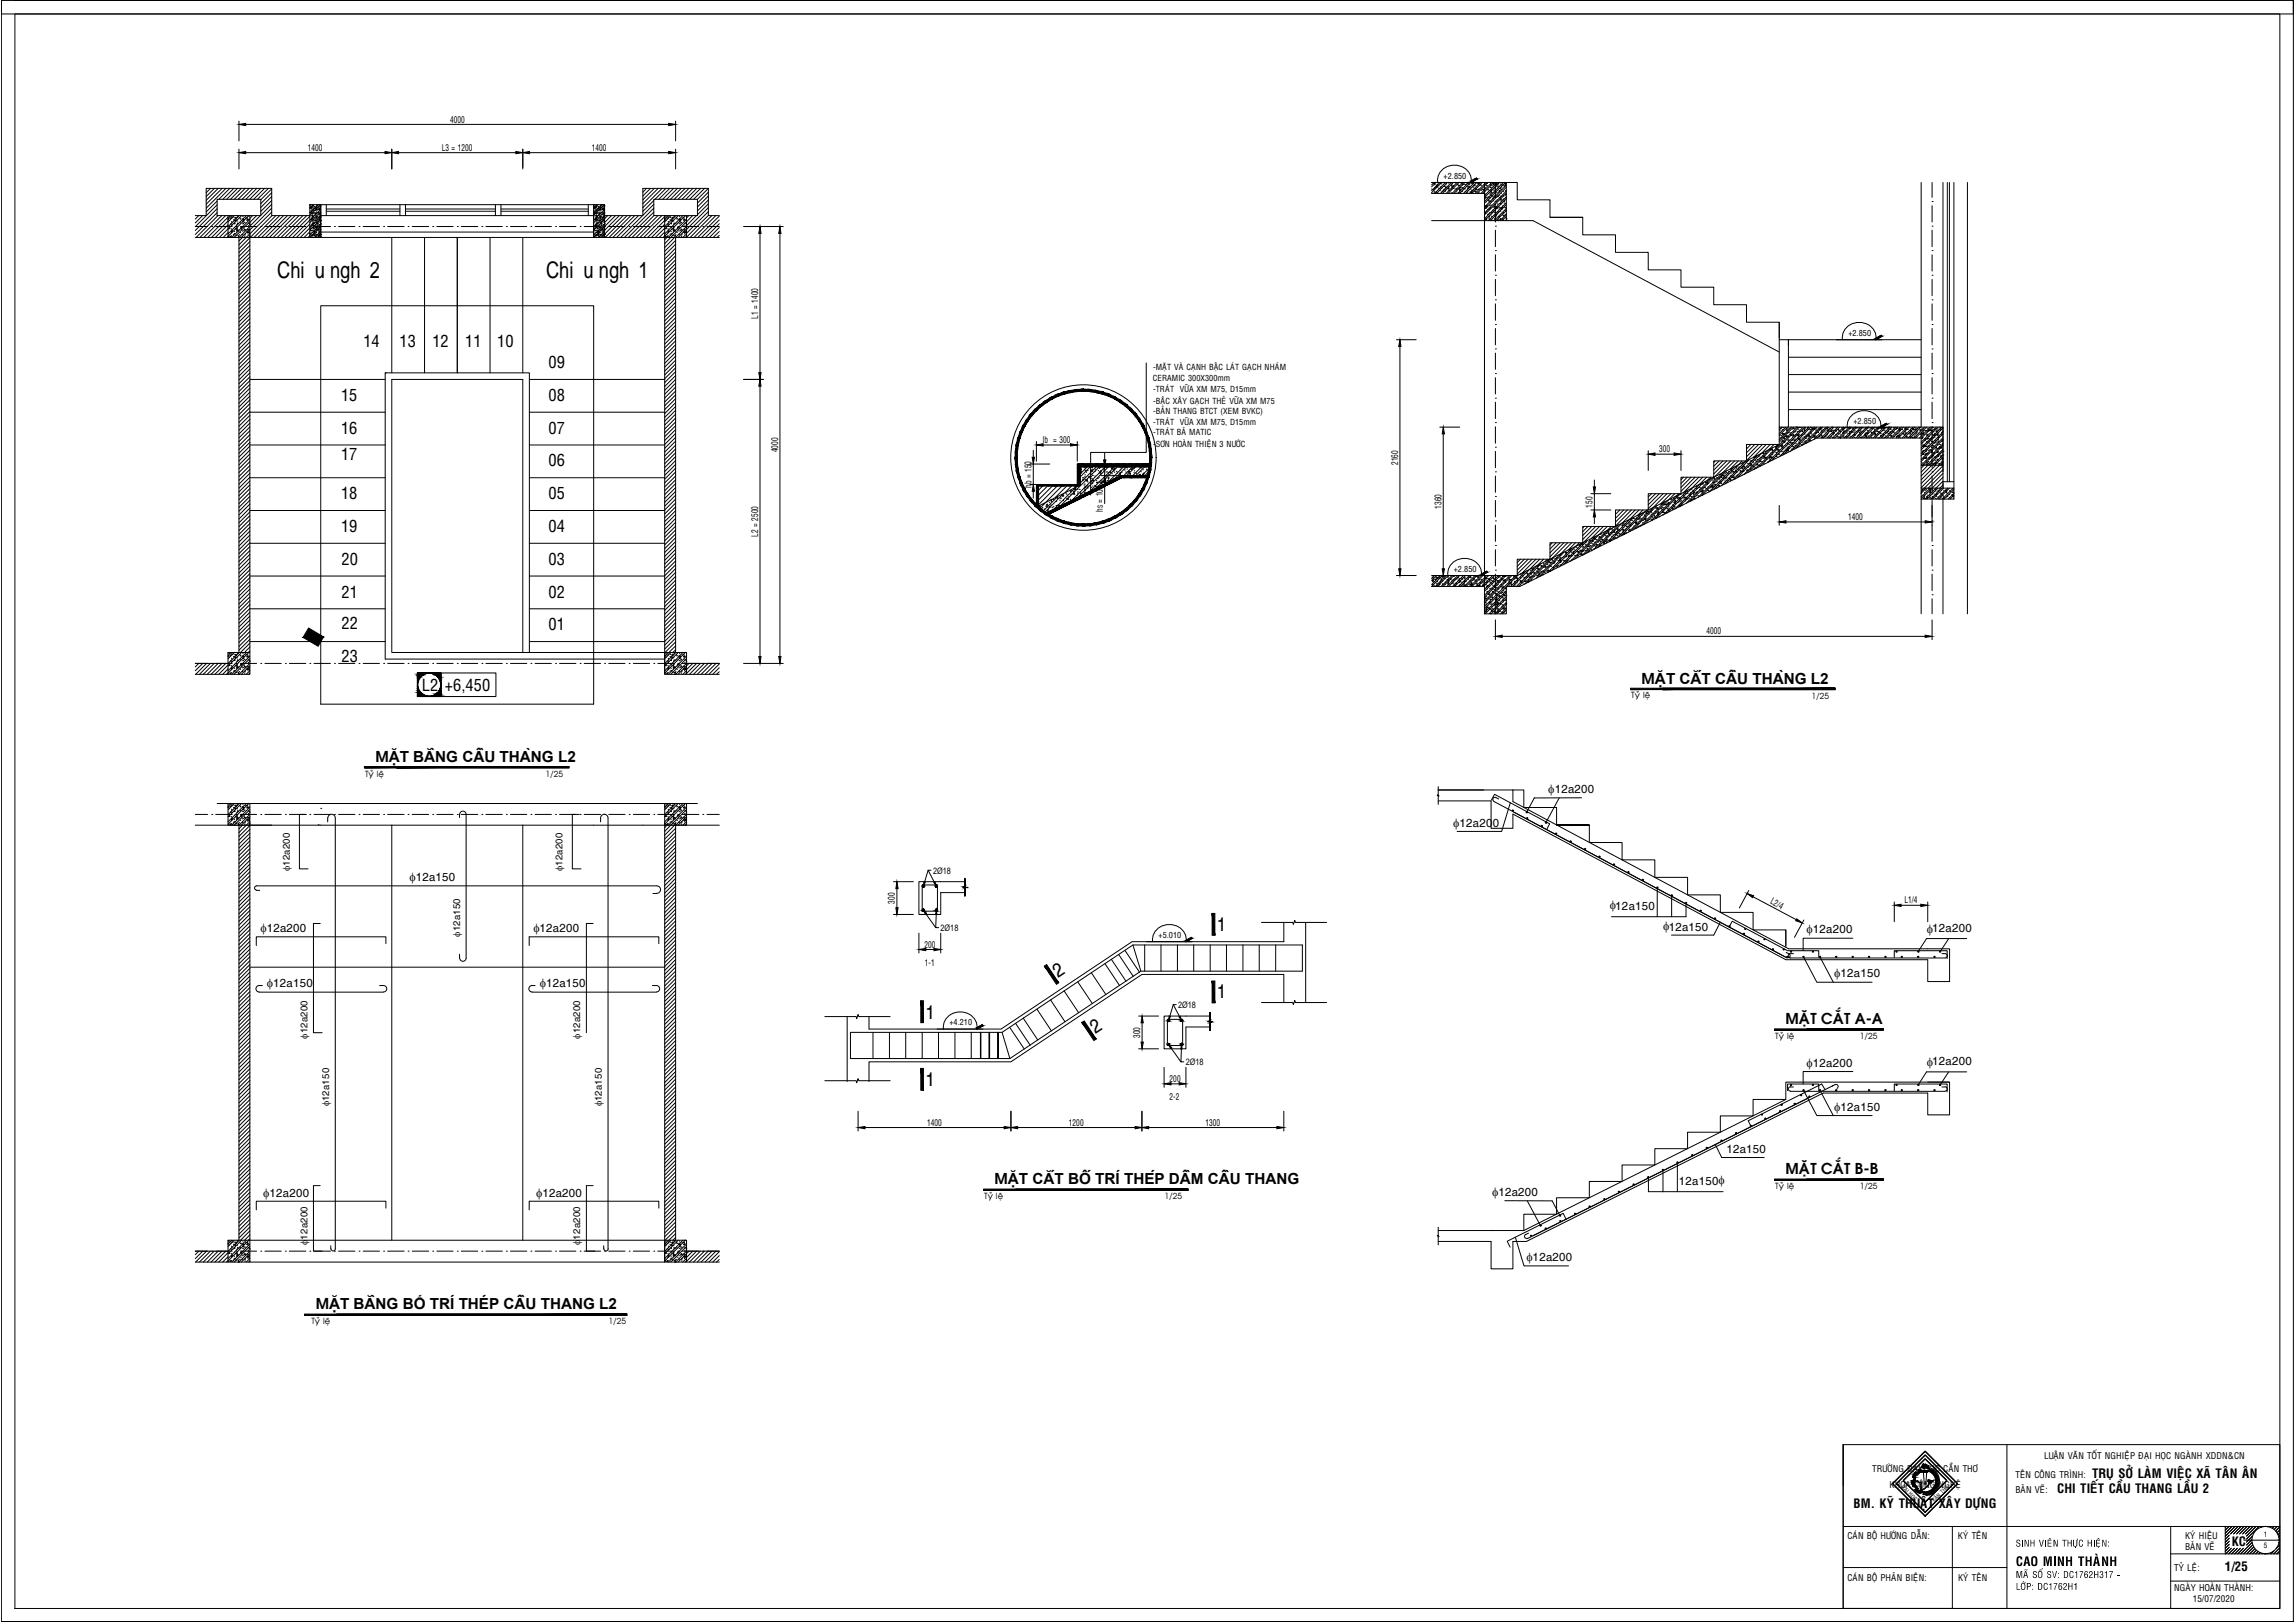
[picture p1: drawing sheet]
<svg xmlns="http://www.w3.org/2000/svg" width="841mm" height="594mm" viewBox="0 0 841 594" stroke-linecap="round" stroke-linejoin="round" font-family="sans-serif">
<defs><g id="words">
<g font-size="8.4">
<text x="101.6" y="101.8">Chiếu nghỉ 2</text>
<text x="200.1" y="101.8">Chiếu nghỉ 1</text>
</g>
<g font-size="7">
<text x="445.9" y="341.1">1</text>
<text x="387.8" y="358.4" transform="rotate(-34 387.8 358.4)">2</text>
<text x="445.9" y="365.7">1</text>
<text x="339.2" y="373.1">1</text>
<text x="401.4" y="378.8" transform="rotate(-34 401.4 378.8)">2</text>
<text x="339.2" y="397.7">1</text>
</g>
<g font-size="6">
<text x="133.2" y="127.2">14</text>
<text x="146.4" y="127.2">13</text>
<text x="158.4" y="127.2">12</text>
<text x="170.4" y="127.2">11</text>
<text x="182.2" y="127.2">10</text>
<text x="201" y="134.8">09</text>
<text x="125" y="146.8">15</text>
<text x="201" y="146.8">08</text>
<text x="125" y="158.8">16</text>
<text x="201" y="158.8">07</text>
<text x="125" y="168.6">17</text>
<text x="201" y="170.9">06</text>
<text x="125" y="182.9">18</text>
<text x="201" y="182.9">05</text>
<text x="125" y="194.9">19</text>
<text x="201" y="194.9">04</text>
<text x="125.2" y="206.9">20</text>
<text x="201" y="206.9">03</text>
<text x="125.2" y="218.9">21</text>
<text x="201" y="218.9">02</text>
<text x="125.2" y="230.3">22</text>
<text x="201" y="230.9">01</text>
<text x="125.2" y="242.4">23</text>
<text x="154.6" y="253.1">L2</text>
<text x="163" y="253">+6,450</text>
</g>
<g font-size="5.4">
<text x="601.6" y="250.4">MẶT CẮT CẦU THÀNG L2</text>
<text x="137.6" y="279">MẶT BẰNG CẦU THÀNG L2</text>
<text x="654.4" y="375.1">MAË</text>
<text x="663.5" y="375.1">T CAÉ</text>
<text x="675.8" y="375.1">T A-A</text>
<text x="654.4" y="430.1">MAË</text>
<text x="663.5" y="430.1">T CAÉ</text>
<text x="675.8" y="430.1">T B-B</text>
<text x="364.5" y="433.8">MẶT CẮT BỐ TRÍ THÉP DẦM CẦU THANG</text>
<text x="115.7" y="479.6">MẶT BẰNG BỐ TRÍ THÉP CẦU THANG L2</text>
</g>
<g font-size="4.7">
<text x="766.7" y="541.5">TRUÏ SÔÛ LAØM VIEÄ</text>
<text x="800.7" y="541.5">C XAÕ TAÂ</text>
<text x="817.1" y="541.5">N AÂ</text>
<text x="824.4" y="541.5">N</text>
<text x="753.9" y="546.7">CHI TIEÁ</text>
<text x="768.8" y="546.7">T CAÀ</text>
<text x="778.2" y="546.7">U THANG LAÀ</text>
<text x="803" y="546.7">U 2</text>
<text x="679.3" y="552.4">BM. KYÕ THUAÄ</text>
<text x="706.5" y="552.4">T XAÂ</text>
<text x="715.9" y="552.4">Y DÖÏNG</text>
<text x="817.8" y="566.2">KC</text>
<text x="738.7" y="573.6">CAO MINH THAØNH</text>
<text x="815.3" y="575.5">1/25</text>
</g>
<g font-size="4.4">
<text x="567.4" y="290.4">f12a200</text>
<text x="532.6" y="302.7">f12a200</text>
<text x="150.1" y="322.7">f12a150</text>
<text x="589.9" y="332.9">f12a150</text>
<text x="95.4" y="341.3">f12a200</text>
<text x="195.5" y="341.3">f12a200</text>
<text x="609.5" y="340.5">f12a150</text>
<text x="662.1" y="341.9">f12a200</text>
<text x="706.1" y="341.6">f12a200</text>
<text x="672.1" y="358">f12a150</text>
<text x="97.8" y="361.6">f12a150</text>
<text x="197.8" y="361.6">f12a150</text>
<text x="662.1" y="390.7">f12a200</text>
<text x="706.1" y="390.4">f12a200</text>
<text x="672.1" y="406.8">f12a150</text>
<text x="546.8" y="438">f12a200</text>
<text x="96.5" y="438.2">f12a200</text>
<text x="196.5" y="438.2">f12a200</text>
<text x="559.4" y="461.9">f12a200</text>
</g>
<g font-size="4.2">
<text x="632.7" y="422.4">12a150</text>
<text x="615.3" y="434.1">12a150f</text>
</g>
<g font-size="3.7">
<text x="106.2" y="319.1" transform="rotate(-90 106.2 319.1)">f12a200</text>
<text x="206.2" y="319.1" transform="rotate(-90 206.2 319.1)">f12a200</text>
<text x="168.6" y="343.1" transform="rotate(-90 168.6 343.1)">f12a150</text>
<text x="112.6" y="380.4" transform="rotate(-90 112.6 380.4)">f12a200</text>
<text x="212.7" y="380.4" transform="rotate(-90 212.7 380.4)">f12a200</text>
<text x="120.6" y="405.2" transform="rotate(-90 120.6 405.2)">f12a150</text>
<text x="220.6" y="405.2" transform="rotate(-90 220.6 405.2)">f12a150</text>
<text x="112.6" y="456" transform="rotate(-90 112.6 456)">f</text>
<text x="212.7" y="456" transform="rotate(-90 212.7 456)">f</text>
</g>
<g font-size="3.5">
<text x="112.6" y="454" transform="rotate(-90 112.6 454)">12a200</text>
<text x="212.7" y="454" transform="rotate(-90 212.7 454)">12a200</text>
</g>
<g font-size="3.4">
<text x="341.9" y="319.9">2Ø18</text>
<text x="344.7" y="341">2Ø18</text>
<text x="431.7" y="369.2">2Ø18</text>
<text x="434.5" y="390.2">2Ø18</text>
</g>
<g font-size="3.3">
<text x="164.9" y="44.9">4000</text>
<text x="112.8" y="55.2">1400</text>
<text x="161.9" y="55.2">L3 = 1200</text>
<text x="216.9" y="55.2">1400</text>
<text x="277.8" y="116.7" transform="rotate(-90 277.8 116.7)">L1 = 1400</text>
<text x="285.1" y="165.6" transform="rotate(-90 285.1 165.6)">4000</text>
<text x="382.2" y="162.3">lb = 300</text>
<text x="608" y="165.6">300</text>
<text x="512.3" y="170.3" transform="rotate(-90 512.3 170.3)">2160</text>
<text x="378" y="178.7" transform="rotate(-90 378 178.7)">hb = 150</text>
<text x="583.6" y="185.9" transform="rotate(-90 583.6 185.9)">150</text>
<text x="404.2" y="187.6" transform="rotate(-90 404.2 187.6)">hs = 100</text>
<text x="528.2" y="186.3" transform="rotate(-90 528.2 186.3)">1360</text>
<text x="677.3" y="190.5">1400</text>
<text x="277.8" y="196.6" transform="rotate(-90 277.8 196.6)">L2 = 2500</text>
<text x="625.3" y="232.4">4000</text>
<text x="328" y="330.9" transform="rotate(-90 328 330.9)">300</text>
<text x="648.5" y="330.9" transform="rotate(28 648.5 330.9)">L2/4</text>
<text x="697.9" y="330.9">L1/4</text>
<text x="338.8" y="347.1">200</text>
<text x="339" y="353.8">1-1</text>
<text x="417.8" y="380.1" transform="rotate(-90 417.8 380.1)">300</text>
<text x="428.6" y="396.3">200</text>
<text x="428.6" y="403">2-2</text>
<text x="339.7" y="412.3">1400</text>
<text x="391.7" y="412.3">1200</text>
<text x="441.7" y="412.3">1300</text>
<text x="686.1" y="539.1">TRÖÔØNG ÑAÏI HOÏC CAÀN THÔ</text>
<text x="749.1" y="534.3">LUAÄN VAÊN TOÁT NGHIEÄP ÑAÏI HOÏC NGAØNH XDDN&amp;CN</text>
<text x="692.5" y="545.1">KHOA COÂNG NGHEÄ</text>
<text x="738.6" y="541.5">TEÂN COÂNG TRÌNH:</text>
<text x="738.6" y="546.8">BAÛN VEÕ:</text>
<text x="677" y="563.7">CAÙN BOÄ HÖÔÙNG DAÃN:</text>
<text x="717.5" y="563.7">KYÙ TEÂN</text>
<text x="800.7" y="563.9">KYÙ HIEÄU</text>
<text x="738.5" y="566.5">SINH VIEÂN THÖÏC HIEÄN:</text>
<text x="800.7" y="567.9">BAÛN VEÕ</text>
<text x="796.7" y="575.4">TYÛ LEÄ:</text>
<text x="677" y="579.1">CAÙN BOÄ PHAÛN BIEÄN:</text>
<text x="717.5" y="579.1">KYÙ TEÂN</text>
<text x="738.5" y="577.9">MAÕ SOÁ SV: DC1762H317 -</text>
<text x="738.5" y="582.3">LÔÙP: DC1762H1</text>
<text x="796.7" y="582.6">NGAØY HOAØN THAØNH:</text>
<text x="803.6" y="586.6">15/07/2020</text>
</g>
<g font-size="3">
<text x="529" y="65.4">+2.850</text>
<text x="677.4" y="123">+2.850</text>
<text x="422.5" y="135.7">-MAËT VAØ CAÏNH BAÄC LAÙT GAÏCH NHAÙM</text>
<text x="422.5" y="139.4">CERAMIC 300X300mm</text>
<text x="422.5" y="143.5">-TRAÙT VÖÕA XM M75, D15mm</text>
<text x="422.5" y="147.8">-BAÄC XAÂY GAÏCH THEÛ VÖÕA XM M75</text>
<text x="422.5" y="151.6">-BAÛN THANG BTCT (XEM BVKC)</text>
<text x="422.5" y="155.7">-TRAÙT VÖÕA XM M75, D15mm</text>
<text x="679.2" y="155.4">+2.850</text>
<text x="422.5" y="159.4">-TRAÙT BAÛ MATIC</text>
<text x="422.5" y="163.7">-SÔN HOAØN THIEÄN 3 NÖÔÙC</text>
<text x="532.8" y="209.5">+2.850</text>
<text x="597.8" y="255.8">Tyû leä</text>
<text x="663.9" y="255.9">1/25</text>
<text x="133.8" y="284.5">Tyû leä</text>
<text x="199.9" y="284.6">1/25</text>
<text x="424.6" y="343.6">+5.010</text>
<text x="347.9" y="375.6">+4.210</text>
<text x="650.6" y="380.5">Tyû leä</text>
<text x="681.5" y="380.7">1/25</text>
<text x="650.6" y="435.5">Tyû leä</text>
<text x="681.5" y="435.6">1/25</text>
<text x="360.7" y="439.2">Tyû leä</text>
<text x="426.8" y="439.3">1/25</text>
<text x="114.1" y="485">Tyû leä</text>
<text x="223" y="485.1">1/25</text>
</g>
<g font-size="2.7">
<text x="829.6" y="562.8">1</text>
<text x="829.6" y="567.1">5</text>
</g>
<g font-size="2">
<text x="696.7" y="544.8" transform="rotate(44 696.7 544.8)">ÑAÏ</text>
<text x="698.4" y="546.5" transform="rotate(44 698.4 546.5)">I HOÏ</text>
<text x="701" y="549" transform="rotate(44 701 549)">C</text>
<text x="708.8" y="550.1" transform="rotate(-44 708.8 550.1)">CAÀ</text>
<text x="710.4" y="548.5" transform="rotate(-44 710.4 548.5)">N THÔ</text>
</g>
</g></defs>
<!-- layer: NET-THAY -->
<g fill="none" stroke="#000" stroke-width=".37">
<path d="M544 66.8v158M552 66.8h4v6.4h12v6.4h12M568 79.6h12v6.4h12v6.4h12v6.4h12v6.4h12v6.4h12v6.4h12v5.8M704 66.8v89.6M721 66.8v158M117.5 87h100.1M117.5 85h100.1M143.6 87v49.6M155.6 87v49.6M167.6 87v49.6M179.6 87v49.6M191.6 87v49.6"/>
<path d="M524.6 80.8h19.4M552 80.8h9.8l90.2 48.1M652 118v38.4M91.6 139h49.6M141.2 136.6h.1M194 139h49.6M652 124.4h52M655.4 126.4v-2v32M655.4 137.2h48.6M655.4 130.8h48.6M91.6 151h49.6M194 151h49.6"/>
<path d="M655.4 150h48.6M655.4 143.6h48.6M91.6 175h49.6M91.6 163h49.6M194 175h49.6M194 163h49.6M420.6 175h-9.6l-27.1 13.5M421.6 170h-26.8v7.5h-15v7.4h-.3M91.6 187h49.6M91.6 199h49.6M194 187h49.6M194 199h49.6"/>
<path d="M597.3 194.7h.1M91.6 211h49.6M194 211h49.6M91.6 223h49.6M91.6 235h49.6M191.6 239v-100h-48v100h100M194 239v-102.4h-52.8v104.8h102.4M194 223h49.6M194 235h49.6M554.4 289.3h4v6.5h12v6.4M554.4 298.2l100 53.3h52M554.4 293.6l101 53.9h51"/>
<path d="M554.8 297.5l100 53.3M117.5 302.2h100.1M143.6 302.2v152.1M191.6 302.2v152.1M582.4 302.2h-12h12v6.4h12v6.3h12v6.4h12v6.5h12v6.4h12v6.4h12v5.8M91.6 354.2h152M654.4 340.6v6.3M663.1 401.9l-101.3 50.7M599.7 434.6h.1"/>
<circle cx="397" cy="167.6" r="26.6"/>
</g>
<!-- layer: TEXT -->
<path d="M117.5 112h100.1v145.9h-100.1zM420.1 132.9v32.8h-20.4v15.6" fill="none" stroke="#000" stroke-width=".37"/>
<g fill="#000" stroke="#000" stroke-width=".37">
<path d="M113.1 230l-2 3.5 7.5-.2zM111.1 233.5l7.5-.2-2 3.4z"/>
<path d="M609.3 252.1v.5l63.2-.5zM609.3 252.6l63.2-.5v.5z"/>
<path d="M609.3 252.6h63.2v-.5zM609.3 252.1h63.2l-63.2 .5z"/>
<path d="M597.5 252.6h75v-.5zM597.5 252.1h75l-75 .5z"/>
<path d="M145.4 280.8v.4l63.1-.4zM145.4 281.2l63.1-.4v.4z"/>
<path d="M145.4 281.2h63.1v-.4zM145.4 280.8h63.1l-63.1 .4z"/>
<path d="M133.5 281.2h75v-.4zM133.5 280.8h75l-75 .4z"/>
<path d="M662.2 376.8v.5l27.9-.5zM662.2 377.3l27.9-.5v.5z"/>
<path d="M662.2 377.3h27.9v-.5zM662.2 376.8h27.9l-27.9 .5z"/>
<path d="M650.3 377.3h39.8v-.5zM650.3 376.8h39.8l-39.8 .5z"/>
<path d="M372.2 435.5v.5l63.2-.5zM372.2 436l63.2-.5v.5z"/>
<path d="M372.2 436h63.2v-.5zM372.2 435.5h63.2l-63.2 .5z"/>
<path d="M360.4 436h75v-.5zM360.4 435.5h75l-75 .5z"/>
<path d="M662.2 431.8v.5l27.9-.5zM662.2 432.3l27.9-.5v.5z"/>
<path d="M662.2 432.3h27.9v-.5zM662.2 431.8h27.9l-27.9 .5z"/>
<path d="M650.3 432.3h39.8v-.5zM650.3 431.8h39.8l-39.8 .5z"/>
<path d="M123.4 481.3v.5l106.3-.5zM123.4 481.8l106.3-.5v.5z"/>
<path d="M123.4 481.8h106.3v-.5zM123.4 481.3h106.3l-106.3 .5z"/>
<path d="M111.6 481.8h118.1v-.5zM111.6 481.3h118.1l-118.1 .5z"/>
</g>
<!-- layer: TRUC -->
<g fill="none" stroke="#000" stroke-width=".37">
<path d="M548 73.8h.1M548 66.8v5.5M548 75.3v6M708 73.8h.1M708 66.8v5.5M708 75.3v6M71.6 83h4.5M77.6 83h.1M79.1 83h6M86.6 83h.1M88.1 83h5.9M95.6 83h.1"/>
<path d="M97.1 83h6M104.6 83h.1M106 83h6.1M113.5 83h.1M115.1 83h6M122.6 83h.1M124.1 83h5.9M131.6 83h.1M133.1 83h6M140.6 83h.1M142 83h6.1M149.5 83h.1"/>
<path d="M151.1 83h6M158.6 83h.1M160.1 83h6M167.6 83h.1M169 83h6.1M176.6 83h.1M178.1 83h6M185.5 83h.1M187.1 83h5.9M194.6 83h.1M196.1 83h6M203.6 83h.1"/>
<path d="M205 83h6.1M212.6 83h.1M214.1 83h6M221.6 83h.1M223.1 83h5.9M230.6 83h.1M232.1 83h6M239.6 83h.1M241 83h6.1M248.5 83h.1M250.1 83h6M257.6 83h.1"/>
<path d="M259.1 83h4.5M548 82.8h.1M548 91.8h.1M548 84.3v6M548 93.3v6M708 82.8h.1M708 91.8h.1M708 84.3v6M708 93.3v6M548 100.8h.1M548 109.8h.1M548 118.8h.1"/>
<path d="M548 102.3v6M548 111.3v6M708 100.8h.1M708 109.8h.1M708 118.8h.1M708 102.3v6M708 111.3v6M548 127.8h.1M548 136.8h.1M548 120.3v6M548 129.3v6M548 138.3v6"/>
<path d="M708 127.8h.1M708 136.8h.1M708 120.3v6M708 129.3v6M708 138.3v6M548 145.8h.1M548 154.8h.1M548 147.3v6M548 156.3v6M708 145.8h.1M708 154.8h.1M708 147.3v6"/>
<path d="M708 156.3v6M548 163.8h.1M548 172.8h.1M548 165.3v6M548 174.3v6M708 163.8h.1M708 172.8h.1M708 165.3v6M708 174.3v6M548 181.8h.1M548 190.8h.1M548 199.8h.1"/>
<path d="M548 183.3v6M548 192.3v6M708 181.8h.1M708 190.8h.1M708 199.8h.1M708 183.3v6M708 192.3v6M548 208.8h.1M548 217.8h.1M548 201.3v6M548 210.3v6M548 219.3v5.5"/>
<path d="M708 208.8h.1M708 217.8h.1M708 201.3v6M708 210.3v6M708 219.3v5.5M71.6 243h4.5M77.6 243h.1M79.1 243h6M86.6 243h.1M88.1 243h5.9M95.6 243h.1M97.1 243h6"/>
<path d="M104.6 243h.1M106 243h6.1M113.5 243h.1M115.1 243h6M122.6 243h.1M124.1 243h5.9M131.6 243h.1M133.1 243h6M140.6 243h.1M142 243h6.1M149.5 243h.1M151.1 243h6"/>
<path d="M158.6 243h.1M160.1 243h6M167.6 243h.1M169 243h6.1M176.6 243h.1M178.1 243h6M185.5 243h.1M187.1 243h5.9M194.6 243h.1M196.1 243h6M203.6 243h.1M205 243h6.1"/>
<path d="M212.6 243h.1M214.1 243h6M221.6 243h.1M223.1 243h5.9M230.6 243h.1M232.1 243h6M239.6 243h.1M241 243h6.1M248.5 243h.1M250.1 243h6M257.6 243h.1M259.1 243h4.5"/>
<path d="M71.6 298.3h4.5M77.6 298.3h.1M79.1 298.3h6M86.6 298.3h.1M88.1 298.3h5.9M95.6 298.3h.1M97.1 298.3h6M104.6 298.3h.1M106 298.3h6.1M113.5 298.3h.1M115.1 298.3h6M122.6 298.3h.1"/>
<path d="M124.1 298.3h5.9M131.6 298.3h.1M133.1 298.3h6M140.6 298.3h.1M142 298.3h6.1M149.5 298.3h.1M151.1 298.3h6M158.6 298.3h.1M160.1 298.3h6M167.6 298.3h.1M169 298.3h6.1M176.6 298.3h.1"/>
<path d="M178.1 298.3h6M185.5 298.3h.1M187.1 298.3h5.9M194.6 298.3h.1M196.1 298.3h6M203.6 298.3h.1M205 298.3h6.1M212.6 298.3h.1M214.1 298.3h6M221.6 298.3h.1M223.1 298.3h5.9M230.6 298.3h.1"/>
<path d="M232.1 298.3h6M239.6 298.3h.1M241 298.3h6.1M248.5 298.3h.1M250.1 298.3h6M257.6 298.3h.1M259.1 298.3h4.5M71.6 458.3h4.5M77.6 458.3h.1M79.1 458.3h6M86.6 458.3h.1M88.1 458.3h5.9"/>
<path d="M95.6 458.3h.1M97.1 458.3h6M104.6 458.3h.1M106 458.3h6.1M113.5 458.3h.1M115.1 458.3h6M122.6 458.3h.1M124.1 458.3h5.9M131.6 458.3h.1M133.1 458.3h6M140.6 458.3h.1M142 458.3h6.1"/>
<path d="M149.5 458.3h.1M151.1 458.3h6M158.6 458.3h.1M160.1 458.3h6M167.6 458.3h.1M169 458.3h6.1M176.6 458.3h.1M178.1 458.3h6M185.5 458.3h.1M187.1 458.3h5.9M194.6 458.3h.1M196.1 458.3h6"/>
<path d="M203.6 458.3h.1M205 458.3h6.1M212.6 458.3h.1M214.1 458.3h6M221.6 458.3h.1M223.1 458.3h5.9M230.6 458.3h.1M232.1 458.3h6M239.6 458.3h.1M241 458.3h6.1M248.5 458.3h.1M250.1 458.3h6"/>
<path d="M257.6 458.3h.1M259.1 458.3h4.5"/>
</g>
<!-- layer: HACTH -->
<g fill="none" stroke="#000" stroke-width=".37">
<path d="M72.8 79l-1.2 1.2M74.2 79l-2.6 2.6M75.8 69l-.2 .1M77.2 69l-1.6 1.6M78.5 69l-2.9 3M79.6 73.6l-4 4M79.6 75l-8 8M79.6 76.4l-8 8M79.6 77.9l-8 8M79.9 79l-8 8M79.9 69l-4.3 4.4M81.3 79l-8 8"/>
<path d="M81.4 69l-5.8 5.8M82.7 79l-8 8M82.8 69l-7.2 7.2M83.6 79.5l-7.5 7.5M84.2 69l-4 4M85 79l-1.4 1.4M85.7 69l-4 4M85.9 79l-2.3 2.3M86.2 79.9l.3-.3 .1 .4zM86.9 79h.1M87.1 69l-4 4M87.6 79l-4 4"/>
<path d="M88.5 69l-4 4M88.5 79l-4.9 4.9M89.9 69l-4 4M90.3 79l-6.7 6.7M91.2 79l-8 8M91.3 69l-4 4M92.6 79l-1 1M92.7 69l-4 4M94 79l-2.4 2.4M94.1 69l-4 4M95.4 79l-3.8 3.8M95.5 69l-4 4"/>
<path d="M97 69l-4 4M98.4 69l-4 4M99.6 76.2l-8 8M99.6 77.7l-12 12M99.6 69.2l-4 4M99.6 70.6l-4 4M99.6 72l-4 4M99.6 73.4l-4 4M99.6 74.8l-4 4M99.7 79l-8 8M101.1 79l-8 8M102.5 79l-8 8"/>
<path d="M103.9 79l-8 8M105.3 79l-8 8M106.7 79l-8 8M108.1 79l-8 8M109.6 79l-8 8M111 79l-8 8M112.4 79l-8 8M113.5 79.2l-7.7 7.8M113.6 77.9h.1M113.7 76.3h.1M113.7 76l-.1 .1M113.8 75.6h.1"/>
<path d="M113.9 75l-.4 .3M113.9 78h.1M113.9 77.2h.1M113.9 79h.1M113.9 77.6h.2zM114 78.1h.1M114 78.1v.1M114 77.9v.1M114.1 76.6h.1M114.2 78.3h.1M114.2 79.9h.1M114.2 79.9h.2"/>
<path d="M114.2 76.2v-.3l-.2 .2 .3 .1M114.4 75.3h.1M114.4 80v.1M114.4 79l.2-.2v.3zM114.5 79.3h.1M114.6 75.8l.1-.1zM114.6 75.3h.1M114.6 78h.1M114.6 77.1h.1M114.8 79.6h.1M114.8 76.4h.1M114.8 75l-1.1 1.3"/>
<path d="M114.9 78.1h.1M114.9 78.9h.1M115 77.9h.1M115.2 75.7h.1M115.3 77h.1M115.3 76.1h.1M115.4 76.9h.1M115.4 76.3h.1M115.4 78.6h.2zM115.5 78.3h.1M115.5 76.7h.1M115.6 77.9h.1"/>
<path d="M115.6 76.1l-.1 .4M115.7 78.2h.1M115.8 79.3h.1M115.8 79.7h.1M115.8 78.2v.2M115.9 78l-.1 .2M116 76h.1M116 75.1h.1M116 75.3h.1M116.2 76.7h.1M116.3 79.3h.1M116.3 76.2h.1"/>
<path d="M116.3 76.9h.1M116.3 79.9l-.2 .2M116.3 78h.1M116.4 77.8h.1M116.5 79.6h.1M116.5 75.7h.1M116.5 78.6h.1M116.6 75h.1M116.6 75l-3.1 3M116.7 76.6l.3-.2-.2 .2M116.7 75h.1M116.8 76.7h.1"/>
<path d="M116.9 79.9h.1M116.9 76.7h.1M116.9 78.3h.1M116.9 75.9h.1M117.1 79.7v.1M117.2 78.6h.1M117.2 77.6h.1M117.2 79.7h.1M117.2 76.4h.1M117.2 79.3h.1M117.3 76.5v.1M117.3 79.5v-.3l-.2 .3h.2"/>
<path d="M117.3 75.4h.1M117.3 76.3l-.1 .1M117.4 79.5h.1M117.5 75l-4 3.9M117.5 79.3l-4 4M117.5 76.7l-4 4M117.5 77.6l-4 4M217.6 77.9h.1M217.7 76.3h.1M217.8 75.6h.1M217.9 78h.2M217.9 75l-.3 .3"/>
<path d="M217.9 77.2h.1M217.9 79h.1M217.9 77.6h.2zM218 78.1h.1M218 78.1l.1 .1M218 76.1l.2-.2v.3M218.1 77.9l-.2 .1M218.1 76.2h.1M218.1 76.6h.1M218.2 78.3h.1M218.2 79.9h.1M218.2 79.9h.2"/>
<path d="M218.4 75.3h.1M218.4 79l.2-.2v.3zM218.4 80v.1M218.5 79.3h.1M218.6 75.3h.1M218.6 78h.1M218.6 77.1h.1M218.7 75.7l-.2 .1M218.8 79.6h.1M218.8 75l-1.2 1.1 .1 .2M218.8 75.7l-.2 .1M218.8 76.4h.1"/>
<path d="M218.9 78.1h.1M218.9 78.9h.1M219 77.9h.1M219.1 75.7h.1M219.3 77h.1M219.3 76.1h.1M219.3 76.3h.2M219.4 76.9h.1M219.5 76.7h.1M219.5 78.3h.1M219.5 76.1v.4M219.6 77.9h.1"/>
<path d="M219.6 78.6h.1M219.7 78.2l.1 .2M219.8 79.3h.1M219.8 79.7h.1M219.9 78l-.1 .2M220 75.3h.1M220 76h.1M220 75.1h.1M220.1 76.8l.2-.1zM220.2 76.9h.1M220.2 79.9l-.2 .2h.2M220.3 79.3h.1"/>
<path d="M220.3 76.2h.1M220.3 77.8h.1M220.3 78h.1M220.5 79.6h.1M220.5 75.7h.1M220.5 78.6h.1M220.6 75h.1M220.6 75l-3 3M220.7 75h.1M220.9 79.9h.1M220.9 76.7h.1M220.9 78.3h.1"/>
<path d="M220.9 75.9h.1M220.9 76.4l.1 .2h-.3zM220.9 79.7l.1 .1M221.1 79.7h.1M221.1 79.6v.1M221.2 79.3h.1M221.2 78.6h.1M221.2 77.6h.1M221.2 76.4h.1M221.2 79.6l-.2 .1M221.3 76.5v.1M221.3 79.5v-.3l-.3 .3h.3"/>
<path d="M221.4 75.4h.1M221.4 76.3l-.2 .1M221.4 79.5h.1M221.5 75l-3.9 3.9M221.6 79.3l-4 4M221.6 76.7l-4 4M221.6 77.6l-4 4M222.7 79l-1.1 1.1M224.1 79l-2.5 2.5M225.6 79l-8 8M226.9 79l-5.3 5.4M228.3 79l-6.7 6.8"/>
<path d="M229.8 79l-8 8M231.2 79l-8 8M232.6 79l-8 8M234 79l-8 8M235.5 79l-8 8M236.9 69l-1.3 1.4M238.4 69l-2.8 2.8M239.6 73.4l-4 4M239.6 74.8l-4 4M239.6 76.2l-10.7 10.8M239.6 77.7l-9.3 9.3M239.6 79l-8 8"/>
<path d="M239.8 69l-4.2 4.2M241.1 79l-8 8M241.2 69l-5.6 5.6M242.5 79l-8 8M242.6 69l-7 7M243.6 79.3l-7.7 7.7M244 69l-4 4M245 79l-1.4 1.4M245.4 69l-4 4M245.9 79l-2.3 2.3M246.2 79.9l.3-.3v.4zM246.8 69l-4 4"/>
<path d="M246.8 79h.2M247.7 79l-4.1 4M248.3 69l-4 4M248.5 79l-4.9 4.9M249.7 69l-4 4M250.3 79l-6.7 6.7M251.1 69l-4 4M251.1 79l-7.5 7.6M252.4 79l-.8 .8M252.5 69l-4 4M253.8 79l-10.2 10.3M253.9 69l-4 4"/>
<path d="M255.2 79l-3.6 3.6M255.3 69l-4 4M256.7 69l-4 4M258.2 69l-4 4M259.6 76l-8 8M259.6 77.5l-8 7.9M259.6 78.9l-8 8M259.6 70.4l-4 4M259.6 69l-4 4M259.6 71.8l-4 4M259.6 73.3l-4 4M259.6 74.6l-4 4"/>
<path d="M260.9 79l-8 8M262.3 79l-8 8M263.6 79.2l-7.9 7.8M525.1 69.5h.1M525.2 67.2h.1M525.2 70.8h.1M525.5 67.2h.1M525.5 66.8l-.9 .9M525.7 70.7l.3-.1-.1 .2zM526 68.7h.1M526 70.4h.1M526.2 66.8l-1.6 1.6"/>
<path d="M526.5 67.8l.1 .2h-.2zM526.7 68.1l-.3 .4h.3v-.3M526.7 67.8l.3-.1-.1 .2zM527.4 69.1h.1M527.6 67.2h.1M527.6 66.8l-3 3M528.1 68.8h.1M528.3 66.8l-3.7 3.7M528.4 70h.1M529.3 69.3v.3l-.2-.2 .3-.1M529.4 68l.1 .3h-.3zM529.7 68.7h.1"/>
<path d="M529.7 66.8l-4 4M529.8 67.3h.1M530.2 68.9h.1M530.4 66.8l-4 4M530.6 69.1l.3-.3 .1 .4zM530.7 69.6h.1M531.1 66.9h.1M531.9 67.4h.1M531.9 66.8l-4 4M532.1 68.3h.1M532.3 68.3v.3h-.2zM532.4 69h.1"/>
<path d="M532.6 66.8l-4 4M532.7 68l-.3 .1 .3-.1M533 69.2h.1M533.2 67h.1M534 66.8l-4 4M534 67.5h.1M534.4 67.9h.1M534.5 70.6h.1M534.5 69.1h.1M534.7 66.8l-4 4M534.9 69.7l.2-.1v.3zM535.2 68.6l-.2 .2z"/>
<path d="M535.2 69.4l-.3 .4M535.2 69.5v.3h-.3M535.3 67.1h.1M535.4 68.8h.1M535.8 66.8h.3M536.1 67.6h.1M536.1 66.8l-4 4M536.6 69.2h.1M536.7 67.5h.1M536.8 66.8l-4 4M536.9 70.2h.1M537.5 67.2h.1"/>
<path d="M537.7 68.4h.1M538 68.8l.1 .3h-.3zM538.2 66.8l-4 4M538.3 67.7h.1M538.5 68.3l-.3 .1 .2 .2M538.5 68.4l-.1 .2M538.8 69.3h.1M538.9 66.8l-4 4M539.1 67.2h.1M539.1 70.5l.3-.4 .1 .4zM539.2 69.8h.1M539.6 67.2h.1"/>
<path d="M540 68h.1M540.3 66.8l-4 4M540.4 67.8h.1M540.6 70l.3-.1-.1 .3zM540.9 69.1l.1 .2h-.3zM541 69.4h.1M541.1 66.8l-4 4M541.5 69.4h.1M541.5 67.2l.3-.2v.3zM541.7 67.3h.1M542.4 67.6h.1M542.5 66.8l-4 4"/>
<path d="M542.5 67.9h.1M543.1 69.4h.1M543.2 66.8l-4 4M543.8 69.3v.3h-.2zM543.8 70.8h-.1M543.9 69h.1M543.9 67.4h.1M544 75.6l.3-.3v.4h-.3M544.1 78.2h.1M544.2 77.8h.1M544.3 68.6l-.4 .1h.3M544.3 72.3l-.2 .3 .2-.2"/>
<path d="M544.4 71.6h.1M544.4 76.2l.2-.2v.3zM544.6 66.8l-4 4M544.6 77.3h.1M544.6 75.3h.1M544.7 72.3h.1M544.7 67.2h.1M544.7 68h.1M544.7 75.5l.2-.2zM545 75.8h.1M545.1 76.7h.1M545.2 69.6h.1"/>
<path d="M545.3 72.1h.1M545.3 66.8l-4 4M545.4 78.3l.1 .3h-.3zM545.5 79.9h.1M545.5 79.5h.1M545.6 73.4l-.3-.1 .4-.1-.2 .2M545.8 73.7h.1M545.8 76.3h.1M546 67.5h.1M546 76h.1M546 71h.1M546.2 78.7h.1"/>
<path d="M546.2 75.1h.1M546.2 73.7h.1M546.2 68.6h.1M546.3 77.9h.1M546.4 70.4l.2-.1-.1 .2zM546.5 71.7h.1M546.5 79.3h.1M546.5 77.9h.1M546.6 69.6l.1 .2h-.3zM546.7 66.8l-4 4M546.9 68h.1M547 76.9h.1"/>
<path d="M547 71.9h.1M547 77.9l-.2-.1 .3-.1-.1 .2M547.1 75.9h.1M547.2 72.6v.2h-.2zM547.3 69.6h.1M547.3 67.5l.3-.2-.1 .3zM547.4 72.2h.1M547.5 66.9l-.3 .3 .3 .1-.1-.5-4 4M547.6 77.8h.1M547.6 75.8l.2-.2v.3zM547.6 76.3h.1M547.8 74.9l.2-.1-.1 .2z"/>
<path d="M547.9 73.8h.1M547.9 76.4h.1M548 71.5l.1 .4-.4-.1zM548 79.2h.1M548 71.8l.1 .1M548.1 67.6h.1M548.3 78.6l-.2 .2zM548.4 75.7h.1M548.4 70.6h.1M548.4 77.9h.1M548.5 78.3h.1M548.5 73.3h.1"/>
<path d="M548.5 76l-.3 .3 .4 .1-.1-.4M548.6 68.2h.1M548.6 76.2h.1M548.6 74.7h.1M548.7 71.8h.1M548.7 72l.3-.1-.1 .2zM548.8 67l.2-.2zM548.8 66.8l-4.8 4.9M549 68.2h.1M549.1 77.6h.1M549.1 79.4l.4-.1-.2 .2zM549.3 75.9h.1"/>
<path d="M549.3 76.6h.1M549.3 71.5h.1M549.3 70l.2-.2zM549.5 69.8h.1M549.5 66.8l-5.5 5.6M549.5 72.3h.1M549.7 74.6h.1M549.7 73.2h.1M549.9 69.2l-.2-.1 .3-.1-.1 .3M550 73.9h.1M550 72.8l.1 .3h-.3zM550.1 76.5h.1"/>
<path d="M550.2 76h.1M550.2 76.5l.2-.1v.2zM550.3 67.7h.1M550.5 78.8h.1M550.6 78.1h.1M550.7 76h-.3l.2-.1 .1 .2M550.7 75.3h.1M550.7 70.2h.1M550.7 73.1h.1M550.8 71.9h.1M550.9 77.9h.1M550.9 72.9h.1"/>
<path d="M550.9 67.8h.1M550.9 66.8l-6.9 7M551.1 68.2h.1M551.2 74.4h.1M551.2 79.1v-.3l-.2 .3h.2M551.3 73.7l-.2-.1 .3-.1-.1 .3M551.4 76h.1M551.6 78.6h.1M551.6 69.8h.1M551.6 77.3h.1M551.7 66.8l-7.7 7.7M551.7 76.1h.1"/>
<path d="M551.7 71.1h.1M551.7 72.4h.1M551.8 67.5v.4h-.4zM551.9 67.3h-.3l.2-.3 .1 .3M551.9 72.4h.1M552 67.9l-8 8M552 70l-8 8M552 72.1l-8 8M552 74.3l-6.5 6.5M552 76.4l-4.4 4.4M552 68.6l-8 8M552 70.7l-8 8"/>
<path d="M552 72.8l-8 8M552 75l-5.8 5.8M552 78.5l-2.3 2.3M552 77.1l-3.7 3.7M552 79.2l-1.6 1.6M552 72.4h-.1M83.6 80.9l-6.1 6.1M83.6 82.3l-4.7 4.7M83.6 83.8l-3.2 3.2M83.6 85.2l-1.8 1.8M83.6 80.2v.1M84 83.5l-.2 .2 .2-.2"/>
<path d="M84.3 86.7l.2-.2 .1 .3zM84.8 84.7l.4-.1-.2 .3zM84.9 84.7h.1M85.8 81.8l.3-.1-.1 .3zM85.9 85.6h.1M86.1 80.9l.2-.2 .1 .3zM86.9 83.7v.3h-.2zM87 84.2l.1 .4-.4-.1zM87.2 84.3h.1M87.2 87l.2-.2v.2M87.2 86.3h.3zM87.4 87h.1"/>
<path d="M88.2 83.5l.3-.2-.1 .3zM88.8 87l-1.2 1.2M89.2 81v.3l-.2-.1zM89.2 80.6l.3-.2-.2 .3zM89.7 84l.1 .2h-.3zM90.6 85.1l.3-.2-.1 .3zM90.8 80.6h-.4l.3-.4 .1 .5M91 85.1l.3-.3v.4zM91.6 80.4l-6.6 6.6M91.6 81.3l-5.8 5.7M91.6 87.1l-4 4M91.6 88.5l-4 4"/>
<path d="M91.6 89.9l-4 4M91.6 91.3l-4 4M91.6 92.7l-4 4M91.6 94.1l-4 4M91.6 95.5l-4 4M91.6 97l-4 4M91.6 98.4l-4 4M91.6 99.8l-4 4M91.6 83l-4 4M91.6 83.9l-3.1 3.1M91.6 86.5l-.5 .5M113.5 80.6l-6.2 6.4"/>
<path d="M113.5 82.1l-4.9 4.9M113.5 83.5l-3.5 3.5M113.5 84.9l-2.1 2.1M113.5 86.3l-.6 .7M113.6 85.6v.1M113.7 85.4l-.1 .1M113.7 84.1h.1M113.8 83.6h.1M113.9 86.1h.1M113.9 84.5h.1M113.9 82.6h.1M113.9 86.8h.1"/>
<path d="M113.9 83.7h.1M113.9 80.4h.1M114 80.6h.1M114.1 84.5h.1M114.2 86.8h.1M114.3 86h.1M114.3 85.1h.1M114.4 83.2h.1M114.4 86.3h.1M114.4 84.3h.1M114.4 83.4h.1M114.4 82.3h-.2"/>
<path d="M114.4 82.6h.1M114.5 80.9h.1M114.5 82.6h.1M114.5 81.7h.1M114.6 81.8l.1 .2M114.7 85.8h.1M114.7 86.1h.1M114.7 83.5h.1M114.8 82.8h.1M114.8 81.9h.1M114.8 81.7l-.1 .1M114.8 80.5h.1"/>
<path d="M114.9 84.6h.1M114.9 81.3h.1M114.9 83.5h.1M114.9 81.7l-.2 .3M115 86.1h.1M115.1 85.3h.1M115.1 81.6h.1M115.1 83.6v.3M115.2 84.6h.1M115.2 80.7h.1M115.3 86.2h.1M115.3 84.9v-.3l-.2 .2 .2 .1"/>
<path d="M115.3 85.1h.1M115.3 80.6h.1M115.4 86.6h.1M115.4 83.4h.1M115.4 80.2h.1M115.4 82.5h.1M115.5 85.5l-.1 .4M115.6 86.6h.1M115.6 85.8h.1M115.6 84.9h.1M115.7 83.3h.1M115.7 85.2h.1"/>
<path d="M115.7 84.2h.1M115.7 84.1h.1M115.7 83.2h.1M115.7 83.3l.1 .2M115.8 82.4h.1M115.8 81.6h.1M115.8 80.6h.1M115.9 80.9h.1M115.9 83.3h.1M116 86h.1M116.1 85.9h.1M116.1 81.4h.1"/>
<path d="M116.1 80.1h.1M116.2 83.6h.1M116.2 82h.1M116.2 80.1v.2M116.3 85.8h.1M116.3 82.6h.1M116.3 84.3h.1M116.3 84.2h.1M116.4 81.1h.1M116.4 83.2h.1M116.4 82h.2M116.5 81.6h.1"/>
<path d="M116.5 84.6h.1M116.5 82l.1 .2M116.6 86.3h.1M116.6 81.9l-.1 .1M116.6 85.1h.1M116.6 86.2l.2-.1zM116.7 80.7h.1M116.8 80.4h.1M116.8 86.3h.1M116.9 83.2h.1M116.9 86.8h.1M116.9 86.5h.1"/>
<path d="M116.9 85.6h.1M117 84.7h.1M117 83.9h.1M117 83.8l-.1 .3M117 83.3h.1M117 83.2h.1M117 82.3h.1M117 83.1h.1M117 82.2h.1M117.1 81.4h.1M117.1 80.6h.1M117.1 85.8l.2 .2"/>
<path d="M117.2 81h.1M117.3 84h.1M117.3 85.7l-.1 .1M117.4 84.3h.1M117.4 86h.1M117.5 82.1l-4 4M117.5 80.3l-4 4M117.5 82h.1M117.5 86.8h.1M117.5 85.8h.1M117.5 84.7l-2.1 2.3M117.5 83l-4 4"/>
<path d="M117.5 85.6l-1.2 1.4M117.5 82.2v.2M217.6 85.5h.1M217.6 85.6v.1M217.6 84.2l.2-.1zM217.7 85.4h-.1M217.8 84.5h.1M217.8 83.6h.1M217.8 82.6h.1M217.9 86.8h.1M217.9 86.1h.1M217.9 83.7h.1"/>
<path d="M217.9 80.4h.1M218 80.6h.1M218.1 84.5h.1M218.2 86.8h.1M218.4 82.3h.1M218.3 83.2h.1M218.3 86h.1M218.3 85.1h.1M218.4 86.3h.1M218.4 84.3h.1M218.4 83.4h.1M218.4 82.6h.1"/>
<path d="M218.5 80.9h.1M218.5 81.7h.1M218.7 85.8h.1M218.7 81.9l.1 .1M218.8 86.1h.1M218.8 82.8h.1M218.8 83.5h.1M218.8 81.7v.2M218.8 81.9h.1M218.8 80.5l.2-.1zM218.9 84.6h.1M218.9 81.3h.1"/>
<path d="M218.9 83.5h.1M218.9 81.7v.3h-.2zM218.9 83.7l.2 .2M219 86.1h.1M219 85.3h.1M219.1 81.6h.1M219.1 80.7h.1M219.1 83.6l-.1 .1M219.2 86.2h.1M219.2 84.6h.1M219.3 85.7l.2 .2M219.3 84.9v-.3l-.3 .2 .3 .1"/>
<path d="M219.3 85.1l-.2 .1M219.3 80.6h.1M219.4 86.6h.1M219.4 83.4h.1M219.4 80.2h.1M219.5 82.5h.1M219.5 85.5l-.2 .2M219.6 86.6h.1M219.6 85.8h.1M219.6 85.2h.1M219.6 84.9h.1M219.6 84.1h.1"/>
<path d="M219.7 83.3h.1M219.7 84.2h.1M219.7 83.2h.1M219.7 82.4h.1M219.8 80.6h.1M219.8 81.6h.1M219.8 83.4v.1M219.9 80.9h.1M220 86h.1M220 85.9h.1M220.1 81.4h.1M220.2 80.1v.2"/>
<path d="M220.2 83.6h.1M220.2 82h.1M220.3 85.8h.1M220.3 82.6h.1M220.3 84.3h.1M220.3 81.1h.1M220.3 84.2h.1M220.3 83.2h.1M220.4 82h.1M220.5 81.6h.1M220.5 84.6h.1M220.5 82v.2"/>
<path d="M220.6 86.3h.1M220.6 85.1h.1M220.6 81.9l-.1 .1M220.6 86.2h.1M220.7 80.7h.1M220.7 83.9h.2M220.8 80.4h.1M220.9 86.3h.1M220.9 83.2h.1M220.9 86.5h.1M220.9 83.9v.2M220.9 86.8h.1"/>
<path d="M220.9 85.6h.1M220.9 84.7h.1M221 83.2h.1M221 83.9h.1M221 83.1h.1M221 83.8l-.1 .1M221 83.3h.1M221 82.3h.1M221 82.2h.1M221 81.4h.1M221.1 80.6h.1M221.1 85.8l.1 .2"/>
<path d="M221.2 81h.1M221.2 84.4l.2-.1zM221.3 84h.1M221.3 85.7l-.1 .1M221.4 86h.1M221.6 82.1l-4 4M221.6 80.3l-4 4M221.6 82h.1M221.6 86.8h.1M221.6 85.8h.1M221.6 82.2v.2M221.6 84.7l-2.3 2.3"/>
<path d="M221.6 85.6l-1.4 1.4M243.6 80.7l-6.2 6.3M243.6 82.1l-4.8 4.9M243.6 83.6l-3.4 3.4M243.6 85l-2 2M243.6 86.4l-.6 .6M243.6 80.2v.1M244 83.5l-.2 .2 .2-.2M244.4 87l-.8 .8M244.5 86.5l.1 .3-.3-.1zM244.9 84.7h.1M244.9 84.7l.2-.1-.1 .3z"/>
<path d="M245.8 85.6h.1M245.8 81.8l.3-.1-.1 .3zM246.1 80.9l.2-.2 .1 .3zM246.7 84.5l.3-.3 .1 .4zM246.8 83.7l-.1 .3 .2-.3M247.2 84.3h.1M247.2 86.3h.3zM247.3 87h.1M247.5 87l-.1-.2-3.8 3.8M247.6 99.3l-4 4M247.6 88l-4 4M247.6 89.4l-4 4"/>
<path d="M247.6 90.9l-4 4M247.6 92.3l-4 4M247.6 93.7l-4 4M247.6 95.2l-4 4M247.6 96.6l-4 4M247.6 98l-4 4M248.2 83.5l.3-.2-.1 .3zM249.2 81v.3l-.2-.1zM249.2 80.6l.2-.2v.3zM249.7 84l-.1 .2zM250.6 85.1l.3-.2-.1 .3zM250.8 80.6h-.4l.4-.4v.5"/>
<path d="M251.3 84.8v.4l-.3-.1zM251.6 80.4l-6.7 6.6M251.6 83l-4 4M251.6 85.6l-1.3 1.4M251.6 83.9l-3.1 3.1M251.6 86.5l-.5 .5M263.6 80.6l-6.5 6.4M263.6 82l-5 5M263.6 83.3l-3.6 3.7M263.6 84.8l-2.2 2.2M263.6 86.2l-.8 .8M544.3 80.4h.1"/>
<path d="M544.4 80.2l.4-.3v.4zM546.1 80.6l-.3 .1 .3-.1M546.4 80.5h.1M547 80.7h.1M547.7 80h.1M548.4 80.7h.1M548.5 80.6h.1M548.8 80.8l.3-.2v.2M549.5 80.4h.1M549.8 80.1h.1M550.5 80.2h.1M550.7 80.3h.1"/>
<path d="M550.7 80.6h.1M551.9 80.2h.1M552 80.6l-.2 .2M91.6 105.4l-4 4M91.6 101.3l-4 4M91.6 102.7l-4 4M91.6 104l-4 4M91.6 106.9l-4 4M91.6 108.3l-4 4M91.6 109.7l-4 4M91.6 111.1l-4 4M91.6 112.6l-4 4"/>
<path d="M91.6 114l-4 4M91.6 115.4l-4 4M91.6 116.7l-4 4M91.6 118.2l-4 4M91.6 119.6l-4 4M247.6 100.8l-4 4M247.6 102.2l-4 4M247.6 103.6l-4 4M247.6 105l-4 4M247.6 106.5l-4 4M247.6 107.9l-4 4M247.6 109.3l-4 4"/>
<path d="M247.6 110.7l-4 4M247.6 112.1l-4 4M247.6 113.5l-4 4M247.6 114.9l-4 4M247.6 116.4l-4 4M247.6 117.8l-4 4M247.6 119.2l-4 4M91.6 121l-4 4M91.6 122.5l-4 4M91.6 123.9l-4 4M91.6 125.3l-4 4M91.6 126.7l-4 4"/>
<path d="M91.6 128.1l-4 4M91.6 129.5l-4 4M91.6 130.9l-4 4M91.6 132.3l-4 4M91.6 133.8l-4 4M91.6 135.2l-4 4M91.6 136.6l-4 4M91.6 138l-4 4M91.6 139.4l-4 4M247.6 120.6l-4 4M247.6 122l-4 4M247.6 123.4l-4 4"/>
<path d="M247.6 124.8l-4 4M247.6 126.3l-4 4M247.6 127.7l-4 4M247.6 129.1l-4 4M247.6 130.5l-4 4M247.6 131.9l-4 4M247.6 133.3l-4 4M247.6 134.7l-4 4M247.6 136.1l-4 4M247.6 137.6l-4 4M247.6 139l-4 4M91.6 140.8l-4 4"/>
<path d="M91.6 142.2l-4 4M91.6 143.7l-4 4M91.6 145.1l-4 4M91.6 146.5l-4 4M91.6 147.9l-4 4M91.6 149.3l-4 4M91.6 150.7l-4 4M91.6 152.1l-4 4M91.6 153.6l-4 4M91.6 155l-4 4M91.6 156.4l-4 4M91.6 157.8l-4 4"/>
<path d="M91.6 159.2l-4 4M247.6 140.4l-4 4M247.6 141.8l-4 4M247.6 143.2l-4 4M247.6 144.6l-4 4M247.6 146l-4 4M247.6 147.5l-4 4M247.6 148.9l-4 4M247.6 150.3l-4 4M247.6 151.7l-4 4M247.6 153.1l-4 4M247.6 154.5l-4 4"/>
<path d="M247.6 155.9l-4 4M247.6 157.3l-4 4M247.6 158.8l-4 4M652.1 157.5h.1M652.3 156.4l-.3 .3M652.5 156.9h.1M652.5 159.5h.1M653 156.4l-1 1M653.1 158.7h.1M653.1 157.4h.1M653.1 158.9h.1M653.2 159l.2-.2 .1 .3z"/>
<path d="M653.3 156.6h.1M653.6 158.8h.1M653.9 159.1h.1M654.1 159.8h.1M654.4 156.4l-2.4 2.4M654.4 159.9l.3-.3v.4zM654.6 157.2h.1M654.6 158.7h.1M654.6 157.1h.1M654.7 159.6h.1M654.9 157.8l-.2-.2h.2v.2M655.1 159.8h.1"/>
<path d="M655.1 158.5h.1M655.1 156.4l-3.1 3.1M655.1 157.1h.1M655.4 158.5h.1M655.6 157.1h.1M656 159.2h.1M656.1 159.3l.2-.2zM656.1 158.5h.1M656.4 159.4h.1M656.5 156.4l-4.5 4.5M656.8 157.1h.1M656.8 159.7h.1"/>
<path d="M657 159.3l.4-.1-.2 .2zM657.1 159.5h.1M657.2 156.9h.1M657.2 158.2h.1M657.2 156.4l-5.2 5.2M657.6 159.7h.1M657.8 158.2h.1M658.1 159.3h.1M658.1 156.4l.1 .1M658.2 156.4v.1M658.5 156.4l.2 .2M658.6 159.5h.1"/>
<path d="M658.6 158.1h.1M658.6 156.6l-15.1 14.9M658.7 159h.1M658.9 157.2h.1M658.9 159.8h.1M658.9 159.5l.3-.1zM659.2 159.2h.1M659.2 157.9h.1M659.3 156.6h.1M659.3 156.4l-14.4 14.5M659.6 158h.1M659.7 156.6h.1"/>
<path d="M660.1 159.4h.1M660.1 157.7h.1M660.3 159.4h.1M660.7 157.9l-.3 .1 .3-.1M660.8 156.4l-13 13M661 157.3h.1M661 158.6h.1M661.1 159.9h.1M661.2 159h.1M661.2 157.8h.1M661.2 157.6h.1M661.5 156.4l-12.3 12.3"/>
<path d="M661.5 156.6v.2h-.2zM662.1 159.8h-.2l.2-.3v.4M662.4 159.4h.1M662.4 156.7l.2-.3 .1 .4zM662.4 157.3h.1M662.6 159h.1M662.6 160h.1M662.8 159.6l.3-.1-.1 .2zM662.9 156.4l-10.9 10.9M663.2 160h.1M663.2 157.4h.1M663.3 158.7h.1"/>
<path d="M663.3 160h.1M663.3 157.3h.1M663.4 158.2h.1M663.6 156.4l-10.2 10.2M663.6 158.9h.1M663.7 157.5h.1M664 156.6l-.2 .1 .2-.1M664.3 156.8l.1 .3h-.3zM664.5 159.5h.1M664.7 157.3h.1M664.8 156.9h.1M664.9 159.6h.1"/>
<path d="M664.9 159.8l-.2 .3h.3M664.9 159.9l.1 .2M665 156.4l-8.7 8.7M665.2 158.7h.1M665.3 159.7h.1M665.3 157.5h.1M665.4 158.4h.1M665.4 157.1h.1M665.7 156.4l-8 8M665.7 157.8h.1M666.2 157.1h.1M666.4 158.4l-.2-.1 .2-.1v.3"/>
<path d="M666.6 159.9h.1M666.7 159.6h.1M667 157.4h-.4l.3-.4 .1 .5M667.1 156.6h.1M667.1 156.4l-6.6 6.6M667.2 157.1l.1 .2h-.3zM667.3 159.2h.1M667.3 159.5h.1M667.3 158.2h.1M667.4 156.8h.1M667.4 157.6h.1M667.6 159.8h.1"/>
<path d="M667.7 158.3h.1M667.8 156.4l-5.9 5.9M668.1 157.4h.1M668.5 159.9l.3-.1-.1 .3zM668.7 158.2h.1M668.7 156.8h.1M668.8 159.7h.1M669.2 159.6h.1M669.2 156.4l-4.5 4.5M669.4 159.2h.1M669.4 157.8h.1M669.5 156.5h.1"/>
<path d="M669.5 157.7h.1M669.6 158.8h.1M669.7 156.6h.1M669.8 156.9l-.3 .1 .3-.1M669.9 156.4l-4 4M670.1 157.3v.3h-.2l.2-.3M670.2 158h.1M670.4 157h.1M670.9 159.8h.1M671.2 157.7l.1 .4-.4-.1zM671.3 156.4h.1M671.4 156.4l-4 4"/>
<path d="M671.4 158.9h.1M671.4 157.6h.1M671.6 159.3h.1M671.7 157.8h.1M671.9 158.4h.1M672.1 156.4l-4 4M672.1 158.7l-.2-.1 .3-.1-.1 .3M672.7 159.2h.1M672.7 157.7h.1M672.7 156.6h.1M673 157.6l-.2 .2zM673 159.9h.1"/>
<path d="M673.4 160h.1M673.4 158.7h.1M673.5 157.3h.1M673.5 156.4l-4 4M673.7 157.6h.1M673.9 157.8h.1M674.2 159h.1M674.2 156.4l-4 4M674.2 158h.1M675.2 160h.1M675.3 157.4h.1M675.4 159.7h.1"/>
<path d="M675.4 158.3l-.2 .4h.3l-.1-.3M675.5 158.3h.1M675.5 157.2l-.2 .1h.2M675.6 157h.1M675.6 156.4l-4 4M675.8 157.8l.1 .3-.3-.1zM676 158h.1M676.3 156.4l-4 4M676.4 160h.1M676.6 157.6h.1M676.7 158.6h.1M677.5 159.4h.1"/>
<path d="M677.6 158.1h.1M677.6 156.8h.1M677.6 156.4h.1M677.7 158.5h.1M677.7 157h.1M677.7 156.4l-4 4M677.9 159l-.2-.1 .2-.1v.3M678.1 158h.1M678.2 159.9h.1M678.4 156.4l-4 4M678.5 158.3l.2-.2 .1 .2zM678.8 156.9h.1"/>
<path d="M678.8 159.6h.1M678.9 157.2h.1M679.2 158.3h.1M679.5 159.4l.3-.4v.4zM679.6 159.2h.1M679.6 157.8h.1M679.6 156.5h.1M679.8 156.6h.1M679.8 156.4l-4 4M680.3 156.7h.1M680.3 158.2h.1M680.5 156.4l-4 4"/>
<path d="M680.7 159.5h.1M681.1 159.2h.1M681.2 156.8h.1M681.3 157.5l-.3 .1h.3M681.4 158.5l.1-.2 .1 .3zM681.6 158.8h.1M681.7 157.5h.1M681.7 159.4h.1M681.7 158h.1M681.9 156.6h.1M682 156.4l-4 4M682.4 158.2h.1"/>
<path d="M682.7 156.4l-4 4M682.8 157.8h.1M683.2 159.2h.1M683.4 159.2h.3l-.1 .2zM683.5 158.8h.1M683.6 159.9h.1M683.7 158.5h.1M683.7 157.2h.1M683.7 160l.3-.3 .1 .4zM684 156.8h.1M684.1 156.4l-4 4M684.2 158.8l.2-.2 .1 .2z"/>
<path d="M684.3 157.6h.1M684.4 159.7h.1M684.5 156.4l.1 .1M684.5 158.3h.1M684.6 156.4v.1M684.8 156.4l-4 4M685.7 159.6h.1M685.7 158.3h.1M685.7 156.9h.1M685.7 158.8h.1M685.7 158.4h.1M686.2 156.8h.1"/>
<path d="M686.2 156.4l-4 4M686.6 158.4h.1M686.7 159.3h.1M686.8 158.7h.1M686.8 157.3h.1M686.9 156.4l-4 4M687.1 157.8l-.3 .2 .2-.1M687.3 158.8l-.2 .2zM687.7 159.4h.1M687.8 158h.1M687.8 157.1h.1M687.8 156.7h.1"/>
<path d="M688.1 158h.1M688.3 158.5h.1M688.3 156.9h.1M688.3 156.4l-4 4M688.8 158.5h.1M689 158.8h.1M689 156.4l-4 4M689.2 159.5h.2v.2zM689.3 156.9h.1M689.6 156.4h.1M689.7 159.8h.1M689.8 159h.1"/>
<path d="M689.8 157.7h.1M690 159.3l.2-.2zM690.1 156.7l.3-.1-.1 .2zM690.4 157h.1M690.4 157.6h.1M690.4 156.4l-4 4M690.8 159.7h.1M690.8 158.2h.1M690.9 158.6h.1M691.1 156.4l-4 4M691.4 158.5h.1M691.7 156.6h.1"/>
<path d="M691.7 156.8l.3-.4 .1 .4zM691.8 158.1h.1M691.8 158.8h.1M691.8 157.5h.1M691.8 156.6h.1M692.3 159.4h.1M692.4 156.4h.1M692.6 157.1h.1M692.6 156.4l-4 4M692.7 157.2h.1M692.8 158.2l-.3 .1 .2 .1M692.8 158.2l-.1 .3"/>
<path d="M692.8 156.5h.1M692.8 159.5l.2-.1 .1 .2zM692.9 159.9h.1M693 158.7h.1M693.3 157.9h.1M693.3 156.4l-4 4M693.7 158.1h.1M693.9 159.8h.1M693.9 158.5h.1M693.9 156.6h.1M693.9 157.1h.1M694.7 157.2h.1"/>
<path d="M694.7 156.4l-4 4M694.8 159.1h.1M694.9 159.9l.3-.1-.1 .3zM695.1 156.8h.1M695.2 158.8h.1M695.3 159.5h.1M695.3 156.6l.1 .2h-.3zM695.4 156.4l-4 4M695.8 159h.1M695.8 157.5h.1M695.9 159.5h.1M695.9 159.6l-.2 .2h.3"/>
<path d="M695.9 159.6l.1 .3M695.9 157l.3-.1-.1 .2zM696 158.2h.1M696 156.9h.1M696 157.5l.3-.4v.4zM696 156.8h.1M696 157.6h.1M696.8 156.4l-4 4M696.8 157.4h.1M696.8 157.3h.1M697.3 158.8h.1M697.4 158.8h.1"/>
<path d="M697.5 159h.1M697.5 156.4l-4 4M697.9 159.3h.1M697.9 158h.1M698 156.6h.1M698.1 156.8h.1M698.2 156.8l-.1 .3zM698.3 157.2h.1M698.4 157.3h.1M698.4 158.7l-.2-.1 .4-.1-.2 .3M698.8 159.8l-.2 .3h.2M698.8 159.9v.2"/>
<path d="M698.9 157.3h.1M698.9 156.4l-4 4M699.5 158.9h.1M699.6 156.4l-4 4M699.8 159.9h.1M699.8 158.5h.1M699.9 158.7h.1M700 159h.1M700 157.6h.1M700.3 156.9h.1M700.5 157.8l.1 .4-.3-.1zM700.7 156.9h.1"/>
<path d="M700.8 158.3h.1M700.8 156.9h.1M701 156.4l-4 4M701.1 157.5h.1M701.1 157.1l-.2 .2zM701.3 159.7h.1M701.6 159h.1M701.7 156.4l-4 4M701.9 156.8h.1M701.9 157.2l-.1 .3-.2-.2 .3-.1M702.1 158.7h.1M702.1 157.4h.1"/>
<path d="M702.2 158.3h.1M702.3 158.2h.1M702.4 157h.1M703 156.5h.1M703.2 156.4l-4 4M703.3 157.5h.1M703.4 156.6h.1M703.7 159.1h.1M703.8 159.4h.1M703.9 156.4l-4 4M704 157.3v.3h-.2zM704 159.8h.1"/>
<path d="M704.1 158.5h.1M704.1 157.1h.1M704.2 159l-.2-.1 .3-.1-.1 .3M704.5 157.1h.1M704.6 157.9h.1M704.8 159.2h.1M704.9 157.8h.1M704.9 158.4l-.4 .4h.4M704.9 158.5v.3M705.3 156.4l-4 4M705.4 157.6h.1M705.9 157.6h.1"/>
<path d="M705.9 159.2h.1M706 156.4l-4 4M706.1 159.5h.1M706.1 158.2h.1M706.2 156.8h.1M706.3 159h.1M706.7 157.2h.1M706.8 159.9h.1M706.8 157.6l.1 .2h-.3zM706.9 157.5h.1M707.4 157.5h.1M707.4 156.4l-4 4"/>
<path d="M707.5 157.7h.1M707.6 157.5l-.2 .1h.2M708 159.3h.1M708.2 156.4l-4.2 4.2M708.2 159.2h.1M708.2 157.9h.1M708.2 156.6h.1M708.8 157.3h.1M708.8 159.4l.3-.3 .1 .4zM708.9 158.7h.1M709 159.5h.1M709.2 157.1h.1"/>
<path d="M709.5 156.4l-5.5 5.6M709.7 157.8h.1M709.7 157.8v.3h-.2zM709.9 158.6h.1M709.9 157.1h.1M709.9 159.4l-.2-.2h.4l-.2 .2M710.1 159.4h.1M710.2 159h.1M710.2 157.6h.1M710.2 156.4l-6.2 6.3M710.3 159.9h.1M710.8 156.4l.1 .1"/>
<path d="M710.9 157h.1M710.9 157.4h.1M710.9 156.4v.1M711.4 158.3h.1M711.4 159h.1M711.6 156.7h.1M711.6 156.4l-7.6 7.7M711.8 157.9h.1M712 158.2l-8 8M712 156.8l-8 8M712 158.9l-8 8M91.6 160.6l-4 4"/>
<path d="M91.6 162l-4 4M91.6 163.4l-4 4M91.6 164.9l-4 4M91.6 166.3l-4 4M91.6 167.7l-4 4M91.6 169.1l-4 4M91.6 170.5l-4 4M91.6 171.9l-4 4M91.6 173.3l-4 4M91.6 174.8l-4 4M91.6 176.2l-4 4M91.6 177.6l-4 4"/>
<path d="M91.6 179l-4 4M247.6 160.2l-4 4M247.6 161.6l-4 4M247.6 163l-4 4M247.6 164.4l-4 4M247.6 165.8l-4 4M247.6 167.2l-4 4M247.6 168.7l-4 4M247.6 170.1l-4 4M247.6 171.5l-4 4M247.6 172.9l-4 4M247.6 174.3l-4 4"/>
<path d="M247.6 175.7l-4 4M247.6 177.1l-4 4M247.6 178.6l-4 4M247.6 180l-4 4M379.8 179.4h.1M379.8 178.7h.1M379.8 179.5h.1M379.9 179.2h.1M379.9 179h.1M379.9 178.8h.1M379.9 178.5h.1M379.9 178.3h.1"/>
<path d="M379.9 178h.1M379.9 177.8h.1M379.9 177.5h.1M379.9 178.2h.1M379.9 179.5h.1M379.9 179.1h.1M379.9 179.9h.1M379.9 180h.1M379.9 179.7h.1M379.9 179.8h.1M379.9 177.7h.1M379.9 178.7h.1"/>
<path d="M380 177.9h.1M380 177.6h.1M380 178.8h.1M380 178.5h.1M380 177.8h.1M380 177.5h.1M380 178h.1M380 179.9h.1M380 179.6h.1M380 179.4h.1M380 179.1h.1M380 178.9h.1"/>
<path d="M380 178.7h.1M380 178.4h.1M380 178.2h.1M380 179.3h.1M380.1 178.8h.1M380.1 178.1h.1M380.1 177.8h.1M380.1 179.7h.1M380.1 179.1h.1M380.1 179.6h.1M380.1 178.3h.1M380.1 179.4h.1"/>
<path d="M380.2 179h.1M380.2 178.8h.1M380.2 178.5h.1M380.2 178.3h.1M380.2 178h.1M380.2 177.8h.1M380.2 177.5h.1M380.2 178.1h.1M380.2 178.2h.1M380.2 180h.1M380.2 179.7h.1M380.2 179.5h.1"/>
<path d="M380.2 179.2h.1M380.2 178.7h.1M380.2 178.4h.1M380.2 179.4h.1M380.2 179.1h.1M380.2 179.9h.1M380.3 177.8h.1M380.3 179.7h.1M380.4 177.9h.1M380.4 177.6h.1M380.4 177.5h.1M380.4 178h-.1"/>
<path d="M380.4 177.8h.1M380.5 177.8h.1M380.5 177.5h.1M380.6 178h.1M380.6 177.9h.1M380.6 177.5h.1M380.7 177.9h.1M380.7 177.6h.1M380.7 177.7h.1M380.8 177.8h.1M380.8 177.5h.1M380.9 177.8h.1"/>
<path d="M380.9 177.7h.1M381 177.9h.1M381 177.6h.1M381.1 177.7h.1M381.1 178h.1M381.1 177.5h.1M381.1 177.6h.1M381.2 177.8h.1M381.2 177.5h.1M381.3 177.6h.1M381.3 177.9h.1M381.3 177.8h.1"/>
<path d="M381.3 177.7h.1M381.4 178h.1M381.4 177.8h.1M381.5 177.8h.1M381.5 177.5h.1M381.6 177.9h.1M381.6 177.5h.1M381.6 178h.1M381.6 177.6h.1M381.7 177.9h.1M381.7 177.6h.1M381.7 177.8h.1"/>
<path d="M381.8 177.9h.1M381.8 177.6h.1M381.8 177.8h.1M381.8 177.5h.1M381.9 177.9h.1M382 177.5h.1M382 177.8h.1M382 177.9h.1M382 177.6h.1M382.1 177.5h.1M382.1 177.8h.1M382.1 178l-1.8 1.8"/>
<path d="M382.2 177.7h.1M382.2 177.6h.1M382.3 177.8h.1M382.3 177.7h.1M382.3 177.9h.1M382.3 177.6h.1M382.3 177.5h.1M382.4 177.8h.1M382.4 177.5h.1M382.5 177.5h.1M382.5 177.8h.1M382.6 177.8h.1"/>
<path d="M382.6 177.5h.1M382.7 177.9h.1M382.7 177.6h.1M382.7 177.7h.1M382.8 177.8h.1M382.8 177.5h.1M382.9 177.8h.1M383 177.9h.1M383 177.8h.1M383 177.6h.1M383 177.7h.1M383.2 177.8h.1"/>
<path d="M383.2 177.5h.1M383.2 177.6h.1M383.3 177.7h.1M383.3 177.8h.1M383.3 177.6h.1M383.4 177.7h.1M383.5 177.7h.1M383.5 177.5h.1M383.5 177.8h.1M383.5 177.6h.1M383.6 177.6h.1M383.6 177.5h.1"/>
<path d="M383.7 177.8h.1M383.7 177.6h.1M383.8 177.6h.1M383.8 177.7h.1M383.9 177.7h.1M383.9 177.5h.1M383.9 177.6h.1M383.9 178l-3.6 3.6M384 177.8h.1M384 177.6h.1M384 178h.1M384 177.9h.1"/>
<path d="M384.2 177.7h.1M384.2 177.5h.1M384.2 177.6h.1M384.2 177.9h.1M384.3 177.9h.1M384.4 177.8h.1M384.4 177.6h.1M384.4 177.9h.1M384.5 177.7h.1M384.5 177.5h.1M384.5 177.9h.1M384.6 177.8h.1"/>
<path d="M384.6 177.5h.1M384.6 177.7h.1M384.7 177.8h.1M384.7 177.6h.1M384.7 177.7h.1M384.8 177.7h.1M384.8 177.5h.1M384.8 177.6h.1M384.9 177.5h.1M384.9 177.8h.1M385 177.8h.1M385 177.6h.1"/>
<path d="M385 177.5h.1M385 177.9h.1M385.1 177.7h.1M385.1 177.9h.1M385.1 177.5h.1M385.2 177.7h.1M385.3 177.8h.1M385.3 177.6h.1M385.4 177.8h.1M385.5 178h.1M385.5 177.7h.1M385.5 177.5h.1"/>
<path d="M385.5 177.9h.1M385.6 177.6h.1M385.6 177.7h.1M385.6 177.8h.1M385.7 177.8h.1M385.7 177.7h.1M385.7 178l-5.4 5.4M385.8 177.6h.1M385.8 178h.1M385.8 177.7h.1M385.9 177.8h.1M386 177.8h.1"/>
<path d="M386 177.6h.1M386 177.9h.1M386.1 177.9h.1M386.1 178h.1M386.1 177.7h.1M386.1 177.6h.1M386.1 177.5h.1M386.2 177.7h.1M386.2 177.6h.1M386.3 177.6h.1M386.3 177.8h.1M386.4 177.8h.1"/>
<path d="M386.5 178h.1M386.5 177.6h.1M386.5 177.8h.1M386.5 177.7h.1M386.6 177.9h.1M386.6 177.5h.1M386.7 177.8h.1M386.7 177.6h.1M386.7 177.7h.1M386.8 177.6h.1M386.8 177.9h.1M386.8 177.7h.1"/>
<path d="M386.8 177.8h.1M386.9 177.9h.1M387 177.5h.1M387 177.7h.1M387 177.8h.1M387 177.6h.1M387.1 177.8h.1M387.1 178h.1M387.1 177.9h.1M387.2 177.9h.1M387.2 177.7h.1M387.2 177.8h.1"/>
<path d="M387.2 177.5h.1M387.2 177.6h.1M387.3 177.8h.1M387.4 177.8h.1M387.4 177.6h.1M387.5 177.6h.1M387.5 177.8h.1M387.5 177.5h.1M387.5 178l-7.2 7.1M387.5 177.9h.1M387.6 177.8h.1M387.6 177.5h.1"/>
<path d="M387.6 177.9h.1M387.7 177.8h.1M387.7 177.6h.1M387.8 177.8h.1M387.9 177.6h.1M387.9 177.9h.1M387.9 177.7h.1M387.9 177.5h.1M388 177.5h.1M388 177.8h.1M388.1 177.7h.1M388.1 178h.1"/>
<path d="M388.1 177.9h.1M388.1 177.5h.1M388.2 177.9h.1M388.2 177.6h.1M388.2 177.7h.1M388.3 177.7h.1M388.3 177.5h.1M388.4 177.8h.1M388.4 177.5h.1M388.5 177.9h.1M388.5 177.6h.1M388.5 177.8h.1"/>
<path d="M388.6 177.7h.1M388.6 177.6h.1M388.6 178h.1M388.6 177.5h.1M388.7 177.8h.1M388.7 177.5h.1M388.8 177.6h.1M388.8 177.8h.1M388.9 177.9h.1M388.9 177.6h.1M388.9 178h.1M388.9 177.7h.1"/>
<path d="M389 177.8h.1M389 177.5h.1M389 178h.1M389.1 177.9h.1M389.1 177.6h.1M389.1 178h.1M389.1 177.5h.1M389.2 177.9h.1M389.2 177.6h.1M389.2 177.8h.1M389.2 178l-6 6.1M389.3 177.9h.1"/>
<path d="M389.3 177.6h.1M389.3 177.8h.1M389.3 177.5h.1M389.4 177.9h.1M389.5 177.9h.1M389.5 177.6h.1M389.6 177.5h.1M389.6 177.8h.1M389.6 178h.1M389.7 177.8h.1M389.8 177.8h.1M389.8 177.6h.1"/>
<path d="M389.8 177.9h.1M389.8 177.5h.1M389.8 177.7h.1M389.9 177.5h.1M389.9 177.8h.1M390 177.8h.1M390 177.5h.1M390.1 177.9h.1M390.1 177.6h.1M390.1 177.8h.1M390.1 177.5h.1M390.3 177.8h.1"/>
<path d="M390.3 177.5h.1M390.3 177.6h.1M390.4 177.8h.1M390.5 177.7h.1M390.5 177.9h.1M390.5 177.6h.1M390.5 177.8h.1M390.6 177.7h.1M390.7 177.8h.1M390.7 177.5h.1M390.8 177.7h.1M390.8 177.8h.1"/>
<path d="M390.8 177.6h.1M390.8 177.9h.1M390.9 177.6h.1M390.9 177.8h.1M391 178l-4.3 4.3M391 177.8h.1M391 177.5h.1M391 177.6h.1M391.1 177.5h.1M391.2 177.9h.1M391.2 177.6h.1M391.2 177.8h.1"/>
<path d="M391.2 177.5h.1M391.3 177.6h.1M391.4 177.7h.1M391.4 177.5h.1M391.4 178h.1M391.4 177.6h.1M391.5 177.9h.1M391.5 177.6h.1M391.5 177.8h.1M391.6 177.9h.1M391.7 177.7h.1M391.7 177.5h.1"/>
<path d="M391.7 177.6h.1M391.8 177.7h.1M391.8 177.6h.1M391.9 177.8h.1M391.9 177.6h.1M391.9 177.9h.1M392 177.7h.1M392 177.5h.1M392 177.8h.1M392 177.9h.1M392.1 177.8h.1M392.1 177.6h.1"/>
<path d="M392.2 177.8h.1M392.2 177.6h.1M392.2 177.7h.1M392.3 177.8h.1M392.3 177.6h.1M392.4 177.7h.1M392.4 177.5h.1M392.4 177.8h.1M392.4 177.6h.1M392.5 177.6h.1M392.5 177.8h.1M392.5 177.5h.1"/>
<path d="M392.6 177.8h.1M392.6 177.9h.1M392.6 179.7h.1M392.7 177.5h.1M392.7 177.7h.1M392.7 177.8h.1M392.7 177.6h.1M392.7 178l-2.5 2.5M392.8 177.6h.1M392.9 177.8h.1M392.9 177.7h.1M392.9 177.6h.1"/>
<path d="M393 177.7h.1M393 177.5h.1M393.1 177.5h.1M393.1 177.9h.1M393.1 177.7h.1M393.1 177.8h.1M393.2 177.8h.1M393.2 177.6h.1M393.2 177.7h.1M393.3 177.7h.1M393.3 177.5h.1M393.3 177.6h.1"/>
<path d="M393.4 178h.1M393.4 177.7h.1M393.4 177.8h.1M393.4 180l.4-.2-.1 .3zM393.5 177.8h.1M393.5 177.6h.1M393.6 177.6h.1M393.6 177.8h.1M393.6 177.9h.1M393.6 177.5h.1M393.7 178h.1M393.7 177.7h.1"/>
<path d="M393.7 177.5h.1M393.8 177.7h.1M393.8 177.6h.1M393.8 177.8h.1M393.9 177.6h.1M394 178h.1M394 177.8h.1M394 177.7h.1M394 177.6h.1M394 177.9h.1M394.1 177.6h.1M394.1 179v.3h-.3z"/>
<path d="M394.1 177.8h.1M394.1 177.9h.1M394.1 177.7h.1M394.2 177.6h.1M394.3 178.5l-8 8M394.3 178h.1M394.3 177.7h.1M394.3 177.6h.1M394.3 177.9h.1M394.3 177.8h.1M394.4 177.7h.1M394.5 177.9h.1"/>
<path d="M394.5 177.6h.1M394.5 177.8h.1M394.5 177.7h.1M394.5 178l-.7 .7M394.6 177.5h.1M394.6 177.9h.1M394.7 178h.1M394.7 177.7h.1M394.7 177.5h.1M394.7 177.8h.1M394.8 171.3h.1M394.8 171.1h.1"/>
<path d="M394.8 176.6h.1M394.8 176.3h.1M394.8 176.1h.1M394.8 171.5h.1M394.8 172.6h.1M394.8 177.1h.1M394.8 177.8h.1M394.8 175.6h.1M394.8 174.9h.1M394.8 170h.1M394.8 174.4h.1M394.8 173.9h.1"/>
<path d="M394.8 177.6h.1M394.8 172.3h.1M394.8 172.1h.1M394.8 171.8h.1M394.8 173.3h.1M394.8 173h.1M394.8 172.8h.1M394.8 177.3h.1M394.8 176.8h.1M394.8 171.2h.1M394.8 170.6h.1M394.8 170.3h.1"/>
<path d="M394.8 172.2h.1M394.8 173.5h.1M394.8 176.5h.1M394.8 175.5h.1M394.8 174.5h.1M394.8 175.1h.1M394.8 173.8h.1M394.8 171.4h.1M394.8 170.9h.1M394.8 170.1h.1M394.8 176.9h.1M394.8 176.4h.1"/>
<path d="M394.8 175.8h.1M394.8 175.4h.1M394.8 177.2h.1M394.9 170.5h.1M394.9 170.2h.1M394.9 170h.1M394.9 175.2h.1M394.9 175h.1M394.9 174.7h.1M394.9 174.5h.1M394.9 174.3h.1M394.9 174h.1"/>
<path d="M394.9 173.8h.1M394.9 173.5h.1M394.9 176.5h.1M394.9 177.5h.1M394.9 177.1h.1M394.9 175.9h.1M394.9 173.9h.1M394.9 173.4h.1M394.9 170.3h.1M394.9 177.6h.1M394.9 173.6h.1M394.9 173.1h.1"/>
<path d="M394.9 170.8h.1M395 172.2h.1M395 171.9h.1M395 171.7h.1M395 171.4h.1M395 171.2h.1M395 171h.1M395 170.7h.1M395 175.7h.1M395 175.5h.1M395 172.4h.1M395 177.2h.1"/>
<path d="M395 176.9h.1M395 176.7h.1M395 176.4h.1M395 176.2h.1M395 176h.1M395 171.5h.1M395 170.6h.1M395 172.9h.1M395 172.6h.1M395 175.8h.1M395 174.9h.1M395 174.5h.1"/>
<path d="M395 176.8h.1M395 177.8h.1M395 174.2h.1M395 173.7h.1M395 170.4h.1M395 170.9h.1M395 177.3h.1M395 174.4h.1M395 173.9h.1M395 173.6h.1M395 173.4h.1M395 173.1h.1"/>
<path d="M395 172.7h.1M395 177.9h.1M395 177.7h.1M395 177.5h.1M395 170.2h.1M395 173.2h.1M395 176.5h.1M395 175.2h.1M395 172.8h.1M395 172.3h.1M395 171.8h.1M395 170h.1"/>
<path d="M395.1 170.9h.1M395.1 170.6h.1M395.1 170.3h.1M395.1 170.1h.1M395.1 175.6h.1M395.1 175.4h.1M395.1 175.1h.1M395.1 174.9h.1M395.1 174.6h.1M395.1 176.3h.1M395.1 176.1h.1M395.1 175.9h.1"/>
<path d="M395.1 171.2h.1M395.1 172.9h.1M395.1 172.2h.1M395.1 171.9h.1M395.1 173.8h.1M395.1 173.2h.1M395.1 175.8h.1M395.1 175.2h.1M395.1 174.2h.1M395.1 175.3h.1M395.1 174.5h.1M395.1 174h.1"/>
<path d="M395.1 172h.1M395.1 177h.1M395.1 175.5h.1M395.1 173.7h.1M395.2 171.8h.1M395.2 171.5h.1M395.2 171.3h.1M395.2 171h.1M395.2 172.8h.1M395.2 172.6h.1M395.2 172.3h.1M395.2 172.1h.1"/>
<path d="M395.2 177.8h.1M395.2 177.6h.1M395.2 177.3h.1M395.2 177.1h.1M395.2 176.8h.1M395.2 176.6h.1M395.2 171.2h.1M395.2 170.5h.1M395.2 170.2h.1M395.2 172.5h.1M395.2 173.5h.1M395.2 176.4h.1"/>
<path d="M395.2 175.5h.1M395.2 174.5h.1M395.2 174.8h.1M395.2 174.3h.1M395.2 173.6h.1M395.2 173.1h.1M395.2 170h.1M395.2 173.3h.1M395.2 172.4h.1M395.2 177.9h.1M395.2 177.5h.1M395.2 174.7h.1"/>
<path d="M395.2 174h.1M395.2 173.8h.1M395.2 173h.1M395.2 170.9h.1M395.2 172.2h.1M395.2 176.1h.1M395.2 175.2h.1M395.2 174.2h.1M395.2 175.6h.1M395.2 175.1h.1M395.2 174.9h.1M395.2 170.1h.1"/>
<path d="M395.2 177.4h.1M395.2 176.9h.1M395.2 176.2h.1M395.2 175.7h.1M395.2 173.4h.1M395.3 171.7h.1M395.3 171.4h.1M395.3 171.2h.1M395.3 170.9h.1M395.3 170.7h.1M395.3 170.5h.1M395.3 170.2h.1"/>
<path d="M395.3 170h.1M395.3 175.5h.1M395.3 175.2h.1M395.3 175h.1M395.3 176.7h.1M395.3 176.4h.1M395.3 176.2h.1M395.3 176h.1M395.3 175.7h.1M395.3 171.5h.1M395.3 172.8h.1M395.3 172.5h.1"/>
<path d="M395.3 175.9h.1M395.3 174.7h.1M395.3 173.9h.1M395.3 171.6h.1M395.3 170.3h.1M395.3 177.6h.1M395.3 172.1h.1M395.3 177.1h.1M395.4 173.4h.1M395.4 173.1h.1M395.4 172.9h.1M395.4 172.6h.1"/>
<path d="M395.4 172.4h.1M395.4 172.2h.1M395.4 171.9h.1M395.4 177.9h.1M395.4 177.7h.1M395.4 177.5h.1M395.4 177.2h.1M395.4 176.9h.1M395.4 173.8h.1M395.4 175.8h.1M395.4 174.8h.1M395.4 174.5h.1"/>
<path d="M395.4 177.4h.1M395.4 174.2h.1M395.4 173.7h.1M395.4 170.4h.1M395.4 176.3h.1M395.4 175.4h.1M395.4 174.9h.1M395.4 174h.1M395.4 170.6h.1M395.4 170.3h.1M395.4 170.1h.1M395.4 175.1h.1"/>
<path d="M395.4 174.6h.1M395.4 174.3h.1M395.4 173.9h.1M395.4 173.6h.1M395.4 171.2h.1M395.4 170.9h.1M395.4 172.1h.1M395.4 171.8h.1M395.4 172.8h.1M395.4 176.1h.1M395.4 177.1h.1M395.4 176.2h.1"/>
<path d="M395.4 175.5h.1M395.4 175h.1M395.4 173.2h.1M395.4 170.7h.1M395.4 170.2h.1M395.4 176.8h.1M395.4 172.7h.1M395.4 171.7h.1M395.4 170.8h.1M395.5 171.5h.1M395.5 171.3h.1M395.5 171h.1"/>
<path d="M395.5 170.9h.1M395.5 172.6h.1M395.5 172.3h.1M395.5 172.1h.1M395.5 171.8h.1M395.5 177.3h.1M395.5 177.1h.1M395.5 176.8h.1M395.5 176.6h.1M395.5 176.3h.1M395.5 176.1h.1M395.5 175.9h.1"/>
<path d="M395.5 175.6h.1M395.5 172.5h.1M395.5 173.5h.1M395.5 173.1h.1M395.5 175.7h.1M395.5 175.1h.1M395.5 174.8h.1M395.5 174.2h.1M395.5 175.8h.1M395.5 175.3h.1M395.5 174.5h.1M395.5 174h.1"/>
<path d="M395.5 172h.1M395.5 170.7h.1M395.5 177h.1M395.5 175h.1M395.5 173.6h.1M395.5 170.4h.1M395.5 176.9h.1M395.5 176.4h.1M395.5 179.2h.1M395.5 173.3h.1M395.5 173h.1M395.5 172.8h.1"/>
<path d="M395.5 177.8h.1M395.5 177.6h.1M395.5 171.2h.1M395.5 170.5h.1M395.5 170.2h.1M395.5 175.4h.1M395.5 172.2h.1M395.6 170.9h.1M395.6 170.7h.1M395.6 170.5h.1M395.6 170.2h.1M395.6 170h.1"/>
<path d="M395.6 170.8h.1M395.6 170.1h.1M395.7 170.8h.1M395.7 170.5h.1M395.7 170.2h.1M395.7 170.9h.1M395.7 170.3h.1M395.7 170.4h.1M395.8 170.8h.1M395.8 170.6h.1M395.8 170.3h.1M395.8 170.1h.1"/>
<path d="M395.8 170.5h.1M395.8 170.7h.1M395.8 177.6h.1M395.9 170.5h.1M395.9 170.2h.1M395.9 170.7h.1M395.9 170.3h.1M395.9 172.7l.3-.1-.1 .3zM395.9 170.9h.1M395.9 170h.1M396 170.8h.1M396 170.4h.1"/>
<path d="M396 170h.1M396 172.1l.2-.3 .1 .3zM396 170.1h.1M396 170.9h.1M396.1 170.8h.1M396.1 170.6h.1M396.1 170.3h.1M396.1 170.1h.1M396.1 170.7h.1M396.2 170.4h.1M396.2 170.5h.1M396.2 170.2h.1"/>
<path d="M396.2 170.7h.1M396.2 171l-.7 .7M396.3 170.9h.1M396.3 170.7h.1M396.3 170.5h.1M396.3 170.4h.1M396.3 170.2h.1M396.4 170h.1M396.4 170.8h.1M396.4 170.6h.1M396.4 170.3h.1M396.4 170.1h.1"/>
<path d="M396.4 170.7h.1M396.4 170.9h.1M396.5 170.3h.1M396.5 170h.1M396.6 170.3h.1M396.6 170h.1M396.6 170.5h.1M396.6 170.9h.1M396.6 170.7h.1M396.6 170.4h.1M396.6 170.2h.1M396.6 170.1h.1"/>
<path d="M396.7 170.7h.1M396.7 170.3h.1M396.7 170.1h.1M396.7 170.5h.1M396.8 170.8h.1M396.8 170.5h.1M396.8 170.7h.1M396.8 170h.1M396.8 170.9h.1M396.8 170.2h.1M396.8 175h.1M396.9 170.3h.1"/>
<path d="M396.9 170h.1M396.9 170.7h.1M396.9 170.5h.1M396.9 170.2h.1M396.9 170.9h.1M396.9 170.4h.1M396.9 170.8h.1M396.9 175.5l.1 .4h-.3zM397 170.6h.1M397 170.3h.1M397 170.2h.1M397 170h.1"/>
<path d="M397.1 171h.1M397.1 170h.1M397.1 170.5h.1M397.1 170.3h.1M397.1 170.1h.1M397.1 170.8h.1M397.1 170.9h.1M397.1 170.6h.1M397.2 170h.1M397.2 177.6h.1M397.2 171.3h.1M397.3 170.4h.1"/>
<path d="M397.3 170.2h.1M397.3 170.7h.1M397.3 170.9h.1M397.3 170.3h.1M397.3 170.6h.1M397.4 174.7h.1M397.4 170.3h.1M397.4 170.1h.1M397.4 170.8h.1M397.4 170.5h.1M397.4 170.9h.1M397.4 170.6h.1"/>
<path d="M397.4 170.7h.1M397.5 170.9h.1M397.5 170.2h.1M397.5 170.5h.1M397.6 170.2h.1M397.6 170.9h.1M397.6 170h.1M397.6 170.7h.1M397.6 170.4h.1M397.6 170.5h.1M397.6 170.8h.1M397.6 170.3h.1"/>
<path d="M397.6 179.3l.1 .3h-.3zM397.6 178.3l.4-.1-.1 .3zM397.7 170.5h.1M397.7 170.2h.1M397.7 170.4h.1M397.7 170.6h.1M397.8 170h.1M397.8 170.8h.1M397.8 170.5h.1M397.8 170.3h.1M397.8 172.5h.1M397.8 170.9h.1"/>
<path d="M397.8 170.7h.1M397.8 170.2h.1M397.8 175.7h.1M397.9 170.2h.1M397.9 170.5h.1M398 170.9h.1M398 170.7h.1M398 170.4h.1M398 170.2h.1M398 170h.1M398 170.3h.1M398 170.5h.1"/>
<path d="M398 170.8h.1M398.1 170.3h.1M398.1 170h.1M398.1 170.8h.1M398.1 171h.1M398.1 170.5h.1M398.1 170.7h.1M398.1 170.4h.1M398.2 170.6h.1M398.3 170.9h.1M398.3 170.7h.1M398.3 170.4h.1"/>
<path d="M398.3 170.2h.1M398.3 170.8h.1M398.3 170.5h.1M398.3 170h.1M398.3 170.3h.1M398.4 170h.1M398.4 170.1h.1M398.4 178.7h.1M398.4 172.4h.1M398.5 170.8h.1M398.5 170.5h.1M398.5 170.3h.1"/>
<path d="M398.5 170.4h.1M398.5 170.9h.1M398.5 177.7h.1M398.5 175.7v.5l-.4-.1zM398.5 171l-3 2.9M398.5 170.1h.1M398.6 170.7h.1M398.6 170.4h.1M398.6 170.2h.1M398.6 170.5h.1M398.6 170h.1M398.7 170.9h.1"/>
<path d="M398.7 170.4h.1M398.7 170.1h.1M398.7 170.5h.1M398.7 170.6h.1M398.8 170.8h.1M398.8 170.5h.1M398.8 170.3h.1M398.8 170h.1M398.8 170.1h.1M398.8 170.7h.1M398.8 170.4h.1M398.8 170.2h.1"/>
<path d="M398.8 174.7l.4-.1-.1 .3zM398.9 170.4h.1M398.9 170.2h.1M398.9 170h.1M399 170.9h.1M399 170.7h.1M399 170h.1M399 170.2h.1M399 170.4h.1M399 170.3h.1M399.1 170.8h.1M399.1 170.5h.1"/>
<path d="M399.1 170.3h.1M399.1 170h.1M399.1 170.7h.1M399.1 170.9h.1M399.2 170.7h.1M399.2 170.3h.1M399.2 170h.1M399.2 170.8h.1M399.2 170.6h.1M399.3 170.9h.1M399.3 170.7h.1M399.3 170.4h.1"/>
<path d="M399.3 170.2h.1M399.3 170h.1M399.3 170.3h.1M399.4 170.3h.1M399.4 170.7h.1M399.4 170.2h.1M399.4 170.5h.1M399.4 170h.1M399.5 170.8h.1M399.5 170.7h.1M399.5 170.9h.1M399.5 175.2h.1"/>
<path d="M399.5 170.6h.1M399.5 170.3h.1M399.5 170h.1M399.5 179.9h.1M399.5 171l-4 4M399.6 170.9h.1M399.6 170.7h.1M399.6 170.4h.1M399.6 170.2h.1M399.6 179.9h.1M399.6 171h.1M399.6 170.6h.1"/>
<path d="M399.6 170h.1M399.6 170.8h.1M399.6 170.5h.1M399.6 172.4l.3-.3v.3zM399.7 179.8h.1M399.7 170.9h.1M399.7 170.3h.1M399.7 170.7h.1M399.7 170.6h.1M399.7 170.2h.1M399.8 170.8h.1M399.8 170.5h.1"/>
<path d="M399.8 170.3h.1M399.8 170h.1M399.8 170.6h.1M399.8 170.7h.1M399.8 170.2h.1M399.8 179.9h.1M399.9 170.6h.1M399.9 170.3h.1M399.9 179.8h.1M399.9 170.5h.1M399.9 170.9h.1M399.9 170.7h.1"/>
<path d="M399.9 170.4h.1M399.9 170.2h.1M399.9 179.9h.1M399.9 179.7h.1M399.9 170h.1M399.9 180h.1M400 170.9h.1M400 170.6h.1M400 179.7h.1M400 170.8h.1M400 170h.1M400 179.9h.1"/>
<path d="M400 170.4h.1M400 170.3h.1M400.1 179.5h.1M400.1 179.7h.1M400.1 179.6h.1M400.1 170.7h.1M400.1 170.5h.1M400.1 170.3h.1M400.1 170h.1M400.1 179.8h.1M400.1 170.9h.1M400.1 170.2h.1"/>
<path d="M400.1 177.1h.1M400.1 171.1l.3-.1-.1 .3zM400.2 170.5h.1M400.2 170.2h.1M400.2 179.7h.1M400.2 170.7h.1M400.2 179.8h.1M400.2 179.9h.1M400.2 179.5h.1M400.3 170.9h.1M400.3 170.6h.1M400.3 170.4h.1"/>
<path d="M400.3 170.2h.1M400.3 170.5h.1M400.3 170h.1M400.3 179.9h.1M400.3 174.2h.1M400.3 176.1l.3-.2v.3zM400.4 170.2h.1M400.4 179.7h.1M400.4 170.8h.1M400.4 170h.1M400.4 179.9h.1M400.4 170.7h.1"/>
<path d="M400.4 170.3h.1M400.4 170.5h.1M400.4 179.8h.1M400.4 179.5h.1M400.4 170.9h.1M400.5 170.3h.1M400.5 179.7h.1M400.5 170.9h.1M400.5 170.4h.1M400.5 175.9h.1M400.6 179.7h.1M400.6 179.4h.1"/>
<path d="M400.6 170.5h.1M400.6 170.2h.1M400.6 170.7h.1M400.6 170.9h.1M400.6 170.6h.1M400.6 170.4h.1M400.6 179.9h.1M400.6 170.8h.1M400.6 180h.1M400.6 179.5h.1M400.6 170h.1M400.7 170.5h.1"/>
<path d="M400.7 179.7h.1M400.7 170.3h.1M400.7 170h.1M400.7 179.8h.1M400.7 179.5h.1M400.7 179.3h.1M400.7 170.8h.1M400.7 170.2h.1M400.7 179.4h.1M400.7 170.6h.1M400.8 170.7h.1M400.8 170.5h.1"/>
<path d="M400.8 170.2h.1M400.8 180h.1M400.8 170.8h.1M400.8 170.3h.1M400.8 170h.1M400.8 179.4h.1M400.8 179.9h.1M400.9 179.2h.1M400.9 170.5h.1M400.9 180h.1M400.9 170.3h.1M400.9 179.7h.1"/>
<path d="M400.9 170.9h.1M400.9 170.6h.1M400.9 170.4h.1M400.9 170.2h.1M400.9 179.9h.1M400.9 179.4h.1M400.9 170.8h.1M400.9 179.3h.1M400.9 170.7h.1M400.9 179.5h.1M401 170.8h.1M401 170.4h.1"/>
<path d="M401 179.3h.1M401 170.7h.1M401 170.2h.1M401 170.9h.1M401.1 179.8h.1M401.1 179.5h.1M401.1 179.3h.1M401.1 179.1h.1M401.1 179.2h.1M401.1 170.7h.1M401.1 170.5h.1M401.1 170.2h.1"/>
<path d="M401.1 170h.1M401.1 170.1h.1M401.1 179.6h.1M401.1 177.8h.1M401.2 170.4h.1M401.2 179.6h.1M401.2 170.8h.1M401.2 170h.1M401.2 179.4h.1M401.2 179.8h.1M401.2 179.7h.1M401.2 179.3h.1"/>
<path d="M401.3 170.3h.1M401.3 170.2h.1M401.3 179.7h.1M401.3 179.4h.1M401.3 179.2h.1M401.3 170.4h.1M401.3 179.3h.1M401.3 170.6h.1M401.3 170.9h.1M401.3 178.2h.1M401.3 171.9h.1M401.4 179.5h.1"/>
<path d="M401.4 179.3h.1M401.4 179h.1M401.4 170.7h.1M401.4 170h.1M401.4 179.6h.1M401.4 170.2h.1M401.4 170.3h.1M401.4 170.5h.1M401.4 179.2h.1M401.4 179.1h.1M401.5 179.6h.1M401.5 170.9h.1"/>
<path d="M401.5 170.4h.1M401.6 170.1h.1M401.6 179.4h.1M401.6 179.2h.1M401.6 178.9h.1M401.6 170.3h.1M401.6 170h.1M401.6 179.5h.1M401.6 170.8h.1M401.6 170.9h.1M401.6 170.6h.1M401.6 170.7h.1"/>
<path d="M401.6 170.5h.1M401.7 179.3h.1M401.7 179h.1M401.7 178.8h.1M401.7 170.3h.1M401.7 179.4h.1M401.8 170.5h.1M401.8 170.2h.1M401.8 170h.1M401.8 170.7h.1M401.8 179.5h.1M401.8 179.2h.1"/>
<path d="M401.8 171l-6.3 6.2M401.8 170.3h.1M401.8 178.9h.1M401.8 179.4h.1M401.8 179h.1M401.8 176.8l.4-.2-.1 .3zM401.9 179.4h.1M401.9 179.2h.1M401.9 178.9h.1M401.9 178.7h.1M401.9 170h.1M401.9 170.5h.1"/>
<path d="M401.9 179.1h.1M402 170.3h.1M402 170.1h.1M402 170.9h.1M402 170.6h.1M402 170.7h.1M402 170.8h.1M402 170h.1M402 179.2h.1M402 178.9h.1M402 170.4h.1M402.1 170.2h.1"/>
<path d="M402.1 170h.1M402.1 179.3h.1M402.1 179h.1M402.1 178.8h.1M402.1 171h.1M402.1 179.2h.1M402.1 170.3h.1M402.1 170.4h.1M402.1 178.7h.1M402.1 170.7h.1M402.1 170.5h.1M402.1 170.9h.1"/>
<path d="M402.1 170.6h.1M402.1 175.3h.1M402.2 179.2h.1M402.2 178.9h.1M402.2 178.7h.1M402.2 170.3h.1M402.2 178.8h.1M402.3 170.1h.1M402.3 170.9h.1M402.3 170.6h.1M402.3 170.3h.1M402.3 179.2h.1"/>
<path d="M402.3 170.5h.1M402.3 179.1h.1M402.3 170.7h.1M402.3 170.8h.1M402.3 170h.1M402.3 178.7h.1M402.4 170h.1M402.4 179h.1M402.4 178.8h.1M402.4 178.5h.1M402.4 170.3h.1M402.4 170.6h.1"/>
<path d="M402.4 178.9h.1M402.5 170.7h.1M402.5 170.5h.1M402.5 170.2h.1M402.5 170.9h.1M402.5 170.6h.1M402.5 179.1h.1M402.5 178.5h.1M402.5 170.3h.1M402.5 179h.1M402.5 178.6h.1M402.5 178.7h.1"/>
<path d="M402.5 178.4h.1M402.5 170.4h.1M402.5 170h.1M402.6 170.6h.1M402.6 170.3h.1M402.6 170.1h.1M402.6 178.9h.1M402.6 170.2h.1M402.6 170.9h.1M402.6 178.8h.1M402.6 178.5h.1M402.6 170.7h.1"/>
<path d="M402.6 178.7h.1M402.7 170.9h.1M402.7 170.5h.1M402.7 179.1h.1M402.7 178.8h.1M402.7 178.3h.1M402.7 170.1h.1M402.7 178.5h.1M402.7 179h.1M402.8 171h.1M402.8 170.7h.1M402.8 170.5h.1"/>
<path d="M402.8 170.2h.1M402.8 170h.1M402.8 170.9h.1M402.8 178.4h.1M402.8 170.8h.1M402.8 170.3h.1M402.8 178.9h.1M402.8 178.7h.1M402.8 178.2h.1M402.8 179h.1M402.8 178.5h.1M402.9 170.3h.1"/>
<path d="M402.9 170.1h.1M402.9 178.7h.1M402.9 178.4h.1M402.9 178.9h.1M402.9 170.2h.1M402.9 170.7h.1M402.9 170.8h.1M402.9 171l-14.4 14.4M403 170.9h.1M403 170.6h.1M403 170.5h.1M403 170.7h.1"/>
<path d="M403 170.8h.1M403 178.7h.1M403 178.2h.1M403 171l-.3 .2 .5 .1v-.3M403 178.5h.1M403 178.3h.1M403 178.8h.1M403 170.2h.1M403 170.4h.1M403 176.6h.1M403.1 170.7h.1M403.1 170.5h.1"/>
<path d="M403.1 170.2h.1M403.1 170h.1M403.1 170.8h.1M403.1 178.4h.1M403.1 178.6h.1M403.1 170.4h.1M403.1 178.7h.1M403.1 178.3h.1M403.2 171h.1M403.2 170.8h.1M403.2 170.5h.1M403.2 178h.1"/>
<path d="M403.2 170h.1M403.2 175.9h.1M403.2 172.7l.2-.3 .1 .4zM403.2 178.4h.1M403.2 178.2h.1M403.2 178.7h.1M403.2 170.2h.1M403.2 170.3h.1M403.2 178.5h.1M403.2 173.6h.1M403.3 170.9h.1M403.3 170.6h.1"/>
<path d="M403.3 170.3h.1M403.3 170.1h.1M403.3 170.8h.1M403.3 178.7h.1M403.3 178h.1M403.3 170.7h.1M403.3 170.2h.1M403.3 173.3l-.2-.2 .3-.1-.1 .3M403.4 178.3h.1M403.4 178h.1M403.4 178.5h.1M403.4 178.7h.1"/>
<path d="M403.4 170.7h.1M403.4 178.8h.1M403.4 170.5h.1M403.4 170.2h.1M403.4 170h.1M403.4 170.1h.1M403.4 170.3h.1M403.4 170.8h.1M403.5 171h.1M403.5 170.7h.1M403.5 170.8h.1M403.5 178.3h.1"/>
<path d="M403.5 178h.1M403.5 170h.1M403.5 170.5h.1M403.5 178.6h.1M403.5 170.3h.1M403.5 178.7h.1M403.5 178.2h.1M403.5 177.9h.1M403.5 178.4h.1M403.5 170.4h.1M403.6 170.9h.1M403.6 170.6h.1"/>
<path d="M403.6 170.3h.1M403.6 170.1h.1M403.6 170.7h.1M403.6 178.3h.1M403.6 170h.1M403.6 177.8h.1M403.7 178h.1M403.7 177.8h.1M403.7 178.3h.1M403.7 170.4h.1M403.7 170.3h.1M403.7 178.5h.1"/>
<path d="M403.7 170.5h.1M403.7 170.1h.1M403.7 170.7h.1M403.7 178.4h.1M403.8 170.9h.1M403.8 170.7h.1M403.8 170.5h.1M403.8 170.2h.1M403.8 170h.1M403.8 178.3h.1M403.8 178h.1M403.8 176.5l.1 .5-.5-.1z"/>
<path d="M403.9 177.9h.1M403.9 178.4h.1M403.9 178.2h.1M403.9 170.4h.1M403.9 177.8h.1M403.9 178.1h.1M403.9 176.4l.2-.2 .1 .3zM403.9 170.9h.1M403.9 170.6h.1M403.9 170.3h.1M403.9 170.1h.1M403.9 170h.1"/>
<path d="M403.9 178.3h.1M403.9 170.8h.1M404 170.7h.1M404 177.6h.1M404 170.8h.1M404 178.2h.1M404.1 177.8h.1M404.1 178.3h.1M404.1 178h.1M404.1 170h.1M404.1 170.3h.1M404.1 177.9h.1"/>
<path d="M404.1 177.6h.1M404.1 170.4h.1M404.1 170.9h.1M404.1 170.7h.1M404.1 170.5h.1M404.1 170.2h.1M404.1 178.2h.1M404.2 177.6h.1M404.2 178.2h.1M404.2 177.9h.1M404.2 170.3h.1M404.2 178.3h.1"/>
<path d="M404.2 170h.1M404.2 170.7h.1M404.2 170.5h.1M404.2 177.8h.1M404.2 170.1h.1M404.2 178h.1M404.2 171.4h.1M404.3 170.8h.1M404.3 170.6h.1M404.3 170.3h.1M404.3 170.1h.1M404.3 170h.1"/>
<path d="M404.3 170.7h.1M404.3 177.9h.1M404.3 177.6h.1M404.3 178.2h.1M404.3 170.2h.1M404.4 177.5h.1M404.4 178h.1M404.4 177.8h.1M404.4 177.9h.1M404.4 170h.1M404.4 170.8h.1M404.4 177.6h.1"/>
<path d="M404.4 178.1h.1M404.4 170.9h.1M404.4 170.7h.1M404.4 170.5h.1M404.4 170.2h.1M404.4 170.3h.1M404.4 178.2h.1M404.5 177.4h.1M404.5 177.6h.1M404.5 170.7h.1M404.5 177.8h.1M404.5 178h.1"/>
<path d="M404.5 177.5h.1M404.5 170.8h.1M404.5 170.3h.1M404.5 178.2h.1M404.5 177.7h.1M404.6 178.2h.1M404.6 177.9h.1M404.6 170.6h.1M404.6 170.3h.1M404.6 177.5h.1M404.6 170.2h.1M404.6 170.7h.1"/>
<path d="M404.6 178h.1M404.6 170h.1M404.6 170.8h.1M404.6 170.5h.1M404.6 170.1h.1M404.7 177.3h.1M404.7 178h.1M404.7 177.8h.1M404.7 177.5h.1M404.7 170.9h.1M404.7 170.6h.1M404.7 170h.1"/>
<path d="M404.7 170.2h.1M404.7 170.3h.1M404.7 170.8h.1M404.7 177.6h.1M404.7 177.4h.1M404.7 170.5h.1M404.8 170.9h.1M404.8 170.7h.1M404.8 170.4h.1M404.8 177.8h.1M404.8 177.7h.1M404.8 175.4h.1"/>
<path d="M404.9 177.9h.1M404.9 177.6h.1M404.9 177.4h.1M404.9 170.6h.1M404.9 170.3h.1M404.9 177.5h.1M404.9 178h.1M404.9 170.2h.1M404.9 170.8h.1M404.9 170.5h.1M404.9 170.1h.1M404.9 170.9h.1"/>
<path d="M404.9 177.1h.1M404.9 170.7h.1M405 177.8h.1M405 177.5h.1M405 177.3h.1M405 170.9h.1M405 170.5h.1M405 170.8h.1M405 170.3h.1M405.1 170.2h.1M405.1 177.5h.1M405.1 170h.1"/>
<path d="M405.1 177.3h.1M405.1 171l-12.2 12.2M405.1 170.9h.1M405.1 170.7h.1M405.1 170.4h.1M405.1 177.1h.1M405.1 170.8h.1M405.1 177.4h.1M405.1 170.5h.1M405.1 177.8h.1M405.2 177.6h.1M405.2 177.4h.1"/>
<path d="M405.2 177.2h.1M405.2 170.2h.1M405.2 177.8h.1M405.3 170.3h.1M405.3 170.1h.1M405.3 170.9h.1M405.3 170.5h.1M405.3 177.5h.1M405.3 177.1h.1M405.3 170.7h.1M405.3 170.6h.1M405.3 177h.1"/>
<path d="M405.3 170.8h.1M405.3 177.3h.1M405.3 170.2h.1M405.4 170.9h.1M405.4 170.2h.1M405.4 177.8h.1M405.4 177.4h.1M405.4 177.1h.1M405.4 177h.1M405.4 170.7h.1M405.4 177.6h.1M405.4 170.4h.1"/>
<path d="M405.5 177.6h.1M405.5 177.4h.1M405.5 177.1h.1M405.5 176.9h.1M405.5 170.5h.1M405.5 170.8h.1M405.5 170h.1M405.5 170.3h.1M405.5 177.3h.1M405.6 170.2h.1M405.6 170.5h.1M405.6 177.4h.1"/>
<path d="M405.6 170.3h.1M405.6 177.6h.1M405.6 177.1h.1M405.6 170h.1M405.6 176.9h.1M405.6 170.8h.1M405.6 170.1h.1M405.6 177.3h.1M405.6 177h.1M405.6 176.8h.1M405.6 170.9h.1M405.7 177.5h.1"/>
<path d="M405.7 170.7h.1M405.8 170.7h.1M405.8 170.4h.1M405.8 170.2h.1M405.8 177.4h.1M405.8 177h.1M405.8 170.6h.1M405.8 177.5h.1M405.8 170.9h.1M405.8 177.1h.1M405.8 176.9h.1M405.8 170.8h.1"/>
<path d="M405.8 176.7h.1M405.9 170.1h.1M405.9 170.5h.1M405.9 177h.1M405.9 170h.1M405.9 176.8h.1M405.9 170.7h.1M405.9 170.2h.1M406 170.8h.1M406 170.5h.1M406 170.3h.1M406 170.1h.1"/>
<path d="M406 177.3h.1M406 177h.1M406 176.8h.1M406 176.1h.1M406 170.4h.1M406 177.1h.1M406 170.9h.1M406.1 170.2h.1M406.1 177.3h.1M406.1 175.1l.3-.1-.1 .3zM406.1 170.9h.1M406.1 170.7h.1"/>
<path d="M406.1 170.4h.1M406.1 177.1h.1M406.1 176.9h.1M406.1 176.7h.1M406.1 177h.1M406.1 170.5h.1M406.1 170h.1M406.1 173.1h.1M406.2 170.4h.1M406.2 177h.1M406.2 176.6h.1M406.2 170.5h.1"/>
<path d="M406.2 177.1h.1M406.2 176.5h.1M406.2 171l-11.1 11M406.3 170.8h.1M406.3 170.5h.1M406.3 170.3h.1M406.3 170h.1M406.3 170.1h.1M406.3 177.3h.1M406.3 176.8h.1M406.3 170.6h.1M406.3 177.1h.1"/>
<path d="M406.3 177h.1M406.3 176.5h.1M406.3 170.7h.1M406.3 170.4h.1M406.3 176.9h.1M406.4 170h.1M406.4 170.7h.1M406.4 176.6h.1M406.4 170.3h.1M406.4 177.1h.1M406.4 170.2h.1M406.4 176.7h.1"/>
<path d="M406.5 170.9h.1M406.5 170.7h.1M406.5 170.4h.1M406.5 170.2h.1M406.5 176.6h.1M406.5 176.4h.1M406.5 170h.1M406.5 177.1h.1M406.5 176.9h.1M406.5 170.3h.1M406.5 177h.1M406.5 176.8h.1"/>
<path d="M406.6 170.3h.1M406.6 170h.1M406.6 170.5h.1M406.6 176.5h.1M406.6 177.1h.1M406.7 170.8h.1M406.7 170.5h.1M406.7 177h.1M406.7 176.8h.1M406.7 176.6h.1M406.7 176.3h.1M406.7 176.9h.1"/>
<path d="M406.7 170.9h.1M406.7 176.4h.1M406.7 170.7h.1M406.7 170.3h.1M406.7 170h.1M406.8 170.9h.1M406.8 170.7h.1M406.8 170.4h.1M406.8 170.2h.1M406.8 170h.1M406.8 176.6h.1M406.8 176.2h.1"/>
<path d="M406.8 170.3h.1M406.8 176.4h.1M406.8 170.6h.1M406.8 177.1h.1M406.8 173l.2-.2 .1 .3zM406.8 176.9h.1M406.8 176.7h.1M406.9 170.3h.1M406.9 170h.1M406.9 170.2h.1M406.9 176.2h.1M407 170.8h.1"/>
<path d="M407 170.5h.1M407 176.8h.1M407 176.5h.1M407 176.2h.1M407 170.7h.1M407 176.9h.1M407 170.6h.1M407 170.3h.1M407 176.6h.1M407 170h.1M407 170.9h.1M407 176.3h.1"/>
<path d="M407.1 170.7h.1M407.1 170.4h.1M407.1 170.2h.1M407.1 170h.1M407.1 176.5h.1M407.1 170.8h.1M407.1 176.8h.1M407.1 176.1h.1M407.2 170.9h.1M407.2 176.6h.1M407.2 176.4h.1M407.2 176.2h.1"/>
<path d="M407.2 170.6h.1M407.2 176.9h.1M407.2 170.3h.1M407.2 170.5h.1M407.2 176.5h.1M407.2 176.7h.1M407.2 176.1h.1M407.3 170.5h.1M407.3 170.3h.1M407.3 170h.1M407.3 170.8h.1M407.3 176.5h.1"/>
<path d="M407.3 176.2h.1M407.3 176.1h.1M407.3 170.9h.1M407.3 170.7h.1M407.3 170.2h.1M407.3 171.5l.3-.1-.1 .3zM407.4 176.8h.1M407.4 170.6h.1M407.4 176.2h.1M407.4 170.2h.1M407.4 170.4h.1M407.4 170.3h.1"/>
<path d="M407.4 176.5h.1M407.4 170.5h.1M407.4 176.1h.1M407.4 170.7h.1M407.4 176.7h.1M407.5 170.9h.1M407.5 170.7h.1M407.5 176.6h.1M407.5 176.4h.1M407.5 176.1h.1M407.5 175.9h.1M407.5 170.5h.1"/>
<path d="M407.5 170.8h.1M407.5 170h.1M407.5 170.2h.1M407.5 176.5h.1M407.5 170.3h.1M407.5 170.4h.1M407.6 170h.1M407.6 170.8h.1M407.6 170.5h.1M407.6 170.3h.1M407.6 176.2h.1M407.6 176.1h.1"/>
<path d="M407.6 170.9h.1M407.6 170.2h.1M407.6 176.4h.1M407.6 176h.1M407.7 176.5h.1M407.7 170.5h.1M407.7 175.8h.1M407.7 176.1h.1M407.7 170.7h.1M407.7 170.2h.1M407.7 176.2h.1M407.7 171h.1"/>
<path d="M407.7 170h.1M407.7 176.4h.1M407.7 176h.1M407.8 170.9h.1M407.8 170.7h.1M407.8 170.4h.1M407.8 170.2h.1M407.8 176.4h.1M407.8 176.1h.1M407.8 175.9h.1M407.8 176.5h.1M407.8 175.7h.1"/>
<path d="M407.8 170.6h.1M407.9 170.9h.1M407.9 170.5h.1M407.9 175.8h.1M407.9 170h.1M407.9 176.1h.1M407.9 175.7h.1M407.9 170.3h.1M407.9 176.4h.1M407.9 170.7h.1M408 170.8h.1M408 176.2h.1"/>
<path d="M408 176h.1M408 175.8h.1M408 170.9h.1M408 170.2h.1M408 175.7h.1M408 176.1h.1M408 176.4h.1M408 175.9h.1M408.1 170.5h.1M408.1 170.2h.1M408.1 176.1h.1M408.1 170.7h.1"/>
<path d="M408.1 176.2h.1M408.1 170.9h.1M408.1 170.4h.1M408.1 176.4h.1M408.1 175.9h.1M408.1 175.7h.1M408.2 170.8h.1M408.2 170.5h.1M408.2 170h.1M408.2 176h.1M408.2 175.5h.1M408.2 170.2h.1"/>
<path d="M408.2 175.7h.1M408.2 176.1h.1M408.3 170.7h.1M408.3 170.5h.1M408.3 170.3h.1M408.3 170h.1M408.3 176.2h.1M408.3 176h.1M408.3 175.7h.1M408.3 175.5h.1M408.3 170.8h.1M408.3 170.2h.1"/>
<path d="M408.3 170.6h.1M408.4 176.1h.1M408.4 175.9h.1M408.4 175.8h.1M408.4 170.9h.1M408.4 170.7h.1M408.4 170.4h.1M408.4 170.2h.1M408.4 175.6h.1M408.4 175.4h.1M408.4 170.5h.1M408.4 176.2h.1"/>
<path d="M408.4 170.3h.1M408.4 171l-8.9 8.9M408.4 171.6l-.3 .5h.4l-.1-.4M408.5 176.1h.1M408.5 175.9h.1M408.5 170.8h.1M408.5 175.4h.1M408.5 176h.1M408.5 170.7h.1M408.5 170.2h.1M408.5 175.7h.1M408.6 170.4h.1"/>
<path d="M408.6 170.1h.1M408.6 175.4h.1M408.6 170.9h.1M408.6 175.9h.1M408.6 170.7h.1M408.6 170.5h.1M408.6 170.3h.1M408.6 170h.1M408.6 176h.1M408.6 175.7h.1M408.6 175.5h.1M408.6 176.1h.1"/>
<path d="M408.7 170.4h.1M408.7 170.1h.1M408.7 175.7h.1M408.7 176h.1M408.7 170.8h.1M408.7 170h.1M408.7 176.1h.1M408.7 170.5h.1M408.7 170.2h.1M408.7 175.4h.1M408.8 170.9h.1M408.8 170.6h.1"/>
<path d="M408.8 170.4h.1M408.8 175.9h.1M408.8 175.6h.1M408.8 175.4h.1M408.8 170.7h.1M408.8 175.3h.1M408.8 176h.1M408.8 170.3h.1M408.8 175.7h.1M408.9 170.7h.1M408.9 170.4h.1M408.9 175.6h.1"/>
<path d="M408.9 170.2h.1M408.9 175.7h.1M408.9 175.4h.1M408.9 175.3h.1M408.9 170.5h.1M408.9 170.3h.1M408.9 170h.1M408.9 175.5h.1M408.9 175.8h.1M409.1 170.3h.1M409.1 175.6h.1M409.1 175.3h.1"/>
<path d="M409.1 170.8h.1M409.1 170h.1M409.1 175.5h.1M409.1 175.1h.1M409.1 170.9h.1M409.1 170.4h.1M409.1 175.9h.1M409.1 172.6h.1M409.1 170.6h.1M409.1 170.2h.1M409.1 175.4h.1M409.1 175.2h.1"/>
<path d="M409.2 170.7h.1M409.2 170.5h.1M409.2 175.5h.1M409.3 170.2h.1M409.3 170h.1M409.3 175.5h.1M409.3 175.3h.1M409.3 175h.1M409.3 170.7h.1M409.3 175.6h.1M409.3 170.5h.1M409.3 175.7h.1"/>
<path d="M409.3 175.2h.1M409.4 175.5h.1M409.4 170.5h.1M409.4 170.9h.1M409.4 170.6h.1M409.4 170.3h.1M409.4 170.2h.1M409.4 175.6h.1M409.4 175.4h.1M409.4 175.2h.1M409.4 174.9h.1M409.4 170h.1"/>
<path d="M409.4 170.8h.1M409.4 170.7h.1M409.5 170.6h.1M409.5 174.9h.1M409.5 175.2h.1M409.5 170.8h.1M409.5 170.3h.1M409.5 170h.1M409.5 175.1h.1M409.5 175.4h.1M409.5 175h.1M409.5 171l-7.7 7.7"/>
<path d="M409.6 175.3h.1M409.6 175h.1M409.6 170.6h.1M409.6 170.3h.1M409.6 170.9h.1M409.6 170.4h.1M409.6 170.7h.1M409.6 170.5h.1M409.6 170.2h.1M409.6 170h.1M409.6 175.5h.1M409.6 174.9h.1"/>
<path d="M409.7 170.6h.1M409.7 170.3h.1M409.7 170.9h.1M409.7 174.9h.1M409.7 175.5h.1M409.7 170.7h.1M409.7 170.2h.1M409.7 170h.1M409.7 175.1h.1M409.7 170.5h.1M409.8 170.6h.1M409.8 170.3h.1"/>
<path d="M409.8 170.1h.1M409.8 175.4h.1M409.8 175.1h.1M409.8 174.9h.1M409.8 170.9h.1M409.8 170.5h.1M409.8 175.2h.1M409.8 174.7h.1M409.8 170h.1M409.8 174.8h.1M409.8 170.7h.1M409.9 170.6h.1"/>
<path d="M409.9 170.2h.1M409.9 170h.1M409.9 170.8h.1M409.9 175.1h.1M409.9 174.9h.1M409.9 170.7h.1M410 170.7h.1M410 170.5h.1M410 170.2h.1M410 170h.1M410 175.2h.1M410 175h.1"/>
<path d="M410 174.8h.1M410 170.3h.1M410 175.4h.1M410 175.1h.1M410 170.8h.1M410 170.9h.1M410 174.9h.1M410.1 170.1h.1M410.1 175.4h.1M410.1 175.2h.1M410.1 174.9h.1M410.1 174.7h.1"/>
<path d="M410.1 170.2h.1M410.1 170.7h.1M410.1 170.4h.1M410.1 170h.1M410.1 175h.1M410.1 170.9h.1M410.1 170.6h.1M410.1 170.3h.1M410.1 174.8h.1M410.1 170.5h.1M410.1 174.6h.1M410.2 175.2h.1"/>
<path d="M410.2 170.1h.1M410.2 174.7h.1M410.3 170.5h.1M410.3 170.2h.1M410.3 170h.1M410.3 170.7h.1M410.3 175.2h.1M410.3 175h.1M410.3 174.8h.1M410.3 174.5h.1M410.3 175.1h.1M410.3 170.8h.1"/>
<path d="M410.3 174.7h.1M410.3 173.5l.3-.1-.1 .3zM410.3 170.9h.1M410.3 170.3h.1M410.3 174.6h.1M410.3 173.3l.3-.2 .1 .3zM410.4 174.7h.1M410.4 174.8h.1M410.4 174.5h.1M410.5 170.3h.1M410.5 170.1h.1M410.5 170.9h.1"/>
<path d="M410.5 170.6h.1M410.5 175.1h.1M410.5 174.9h.1M410.5 170.7h.1M410.5 170.8h.1M410.5 170.5h.1M410.5 174.8h.1M410.5 171h.1M410.5 174.5h.1M410.6 170.2h.1M410.6 170h.1M410.6 175h.1"/>
<path d="M410.6 174.8h.1M410.6 174.5h.1M410.6 170.9h.1M410.7 170.7h.1M410.7 170.5h.1M410.7 170.8h.1M410.7 174.4h.1M410.7 175.1h.1M410.7 170h.1M410.7 170.4h.1M410.7 174.7h.1M410.7 170.3h.1"/>
<path d="M410.7 174.6h.1M410.7 170.1h.1M410.8 170.1h.1M410.8 170.9h.1M410.8 170.6h.1M410.8 170.3h.1M410.8 174.9h.1M410.8 174.7h.1M410.8 174.4h.1M410.8 174.3h.1M410.8 170.5h.1M410.8 170.8h.1"/>
<path d="M410.8 170.7h.1M410.8 170.2h.1M410.8 174.8h.1M410.9 170h.1M410.9 174.7h.1M410.9 174.5h.1M410.9 174.3h.1M410.9 170.5h.1M410.9 170.1h.1M410.9 174.4h.1M410.9 171h.1M410.9 170.7h.1"/>
<path d="M411 170.7h.1M411 170.5h.1M411 170.2h.1M411 170.8h.1M411 174.4h.1M411 174.8h.1M411 170.3h.1M411 174.9h.1M411 170.4h.1M411 170h.1M411 174.3h.1M411 174.5h.1"/>
<path d="M411.1 170.6h.1M411.1 170.3h.1M411.1 170.1h.1M411.1 174.9h.1M411.1 174.7h.1M411.1 174.4h.1M411.1 174.3h.1M411.1 170.9h.1M411.1 170h.1M411.2 170.9h.1M411.2 170.1h.1M411.2 170.7h.1"/>
<path d="M411.2 170.3h.1M411.2 174.7h.1M411.2 174.5h.1M411.2 174.3h.1M411.2 174.9h.1M411.3 171h.1M411.3 170.7h.1M411.3 170.5h.1M411.3 170.2h.1M411.3 170h.1M411.3 174.7h.1M411.3 170.4h.1"/>
<path d="M411.3 170.1h.1M411.3 174.3h.1M411.4 170.7h.1M411.4 174.7h.1M411.4 170.5h.1M411.4 174.8h.1M411.4 170.2h.1M411.4 174.3h.1M411.4 170.3h.1M411.4 170.1h.1M411.4 174.9h.1M411.4 174.6h.1"/>
<path d="M411.4 174.4h.1M411.4 170.4h.1M411.5 170.9h.1M411.5 170.6h.1M411.5 170h.1M411.5 170.7h.1M411.5 170.8h.1M411.5 174.3h.1M411.5 170.3h.1M411.5 174.7h.1M411.5 174.5h.1M411.6 170.7h.1"/>
<path d="M411.6 170.5h.1M411.6 170.2h.1M411.6 170h.1M411.6 174.7h.1M411.6 174.5h.1M411.6 170.3h.1M411.6 174.3h.1M411.6 174.9h.1M411.6 170.9h.1M411.6 170.4h.1M411.7 170.9h.1M411.7 175h.1"/>
<path d="M411.7 170.2h.1M411.7 174.6h.1M411.7 174.3h.1M411.7 170.3h.1M411.7 170.7h.1M411.7 170.5h.1M411.7 174.8h.1M411.7 174.5h.1M411.7 171l-5.6 5.5M411.8 170.9h.1M411.8 170.6h.1M411.8 170.3h.1"/>
<path d="M411.8 170.1h.1M411.8 174.9h.1M411.8 170h.1M411.8 174.6h.1M411.8 174.8h.1M411.8 174.3h.1M411.9 170.7h.1M411.9 174.6h.1M411.9 170.8h.1M411.9 170h.1M411.9 174.8h.1M411.9 170.5h.1"/>
<path d="M411.9 170.2h.1M411.9 174.5h.1M411.9 174.2h.1M411.9 174.7h.1M411.9 170.3h.1M411.9 174.9h.1M412 171h.1M412 170.7h.1M412 170.3h.1M412 170.6h.1M412 174.2h.1M412 174.9h.1"/>
<path d="M412 170.8h.1M412 174.5h.1M412 172.1h.1M412.1 174.3h.1M412.1 170.7h.1M412.1 170.8h.1M412.1 170.6h.1M412.1 170.3h.1M412.1 170.1h.1M412.1 174.9h.1M412.1 174.6h.1M412.1 170.9h.1"/>
<path d="M412.1 174.5h.1M412.1 174.2h.1M412.1 170.5h.1M412.1 170h.1M412.2 170.9h.1M412.2 170.6h.1M412.2 174.9h.1M412.2 170.5h.1M412.2 170h.1M412.2 174.8h.1M412.2 174.3h.1M412.2 174.2h.1"/>
<path d="M412.2 174.7h.1M412.2 174.5h.1M412.2 170.8h.1M412.2 170.1h.1M412.3 170.9h.1M412.3 170.7h.1M412.3 170.5h.1M412.3 170.2h.1M412.3 170.3h.1M412.3 174.6h.1M412.3 170.6h.1M412.4 170.6h.1"/>
<path d="M412.4 174.5h.1M412.4 174.9h.1M412.4 170.3h.1M412.4 170.2h.1M412.4 174.8h.1M412.4 174.3h.1M412.4 170.8h.1M412.4 170.1h.1M412.4 174.6h.1M412.4 170.7h.1M412.5 170.3h.1M412.6 174.7h.1"/>
<path d="M412.6 174.5h.1M412.6 174.2h.1M412.6 170.2h.1M412.6 170.9h.1M412.6 170.5h.1M412.6 174.9h.1M412.6 174.8h.1M412.6 170.8h.1M412.6 170.7h.1M412.6 170h.1M412.6 174.6h.1M412.7 174.8h.1"/>
<path d="M412.7 170.9h.1M412.8 170.1h.1M412.8 174.9h.1M412.8 174.6h.1M412.8 174.3h.1M412.8 170.2h.1M412.8 170.5h.1M412.8 174.5h.1M412.8 170.3h.1M412.8 174.2h.1M412.8 170.8h.1M412.8 170.9h.1"/>
<path d="M412.8 170.7h.1M412.8 170.6h.1M412.8 171l-4.4 4.4M412.9 170.9h.1M412.9 174.3h.1M412.9 170.7h.1M412.9 170.5h.1M412.9 170.2h.1M412.9 174.7h.1M412.9 174.5h.1M412.9 174.2h.1M412.9 174.8h.1"/>
<path d="M413 170.2h.1M413 170.9h.1M413 174.8h.1M413 170h.1M413 174.3h.1M413 170.3h.1M413 174.9h.1M413 174.5h.1M413.1 174.9h.1M413.1 174.6h.1M413.1 174.3h.1M413.1 170h.1"/>
<path d="M413.1 170.5h.1M413.1 170.3h.1M413.1 170.1h.1M413.1 170.8h.1M413.1 174.4h.1M413.1 174.5h.1M413.2 170.8h.1M413.2 170.5h.1M413.2 174.7h.1M413.2 170.7h.1M413.2 174.9h.1M413.2 170.9h.1"/>
<path d="M413.2 170h.1M413.3 170.2h.1M413.3 174.7h.1M413.3 174.5h.1M413.3 174.2h.1M413.3 170.7h.1M413.3 170.4h.1M413.3 170.9h.1M413.3 170.8h.1M413.3 170.6h.1M413.4 170.5h.1M413.4 174.7h.1"/>
<path d="M413.4 170h.1M413.4 174.8h.1M413.4 174.3h.1M413.4 170.2h.1M413.4 170.3h.1M413.4 170.1h.1M413.4 170.8h.1M413.4 174.9h.1M413.4 174.6h.1M413.4 170.4h.1M413.4 174.4h.1M413.4 170.7h.1"/>
<path d="M413.5 170.8h.1M413.5 170.3h.1M413.6 174.7h.1M413.6 174.5h.1M413.6 174.2h.1M413.6 170.7h.1M413.6 170.4h.1M413.6 174.3h.1M413.6 174.9h.1M413.6 170.9h.1M413.6 170.2h.1M413.6 170h.1"/>
<path d="M413.6 174.6h.1M413.7 171h.1M413.7 174.5h.1M413.8 170h.1M413.8 170.5h.1M413.8 170.3h.1M413.8 174.9h.1M413.8 174.6h.1M413.8 174.3h.1M413.8 170.1h.1M413.8 170.4h.1M413.8 174.8h.1"/>
<path d="M413.8 172.5v.4h-.4l.4-.4M413.8 170.8h.1M413.8 170.7h.1M413.8 170.6h.1M413.8 170.2h.1M413.9 174.5h.1M413.9 174.2h.1M413.9 174.8h.1M414 170.9h.1M414 170.7h.1M414 170.4h.1M414 170.2h.1"/>
<path d="M414 175h.1M414 174.7h.1M414 170h.1M414 174.3h.1M414 170.3h.1M414 174.9h.1M414 174.5h.1M414.1 170h.1M414.1 174.9h.1M414.1 174.6h.1M414.1 174.3h.1M414.1 170.3h.1"/>
<path d="M414.1 171h.1M414.1 174.5h.1M414.1 170.9h.1M414.1 170.8h.1M414.1 170.5h.1M414.2 170.7h.1M414.2 174.6h.1M414.2 174.8h.1M414.2 170.9h.1M414.3 170.7h.1M414.3 170.4h.1M414.3 170.2h.1"/>
<path d="M414.3 174.9h.1M414.3 174.7h.1M414.3 174.5h.1M414.3 174.2h.1M414.3 170h.1M414.3 174.6h.1M414.3 170.3h.1M414.3 173.6h-.3l.2-.2 .1 .3M414.3 170.9h.1M414.3 170.6h.1M414.4 174.6h.1M414.4 174.3h.1"/>
<path d="M414.4 170.3h.1M414.4 174.9h.1M414.4 170.2h.1M414.4 174.5h.1M414.4 174.8h.1M414.5 170.8h.1M414.5 170.5h.1M414.5 170.3h.1M414.5 170h.1M414.5 174.9h.1M414.5 174.3h.1M414.5 171h.1"/>
<path d="M414.5 170.7h.1M414.5 174.5h.1M414.5 170.2h.1M414.5 171.9l.3-.1-.1 .3zM414.6 170.2h.1M414.6 175h.1M414.6 174.7h.1M414.6 174.5h.1M414.6 174.2h.1M414.6 170.6h.1M414.6 170.3h.1M414.6 170h.1"/>
<path d="M414.6 174.8h.1M414.6 170.9h.1M414.7 170.9h.1M414.7 170.7h.1M414.7 170.4h.1M414.7 174.9h.1M414.7 174.5h.1M414.7 170.8h.1M414.7 170.3h.1M414.7 170h.1M414.7 174.6h.1M414.7 170.6h.1"/>
<path d="M414.8 170.8h.1M414.8 170.5h.1M414.8 170.3h.1M414.8 170h.1M414.8 174.8h.1M414.8 174.6h.1M414.8 174.3h.1M414.8 170.9h.1M414.8 174.2h.1M414.8 170.7h.1M414.8 174.7h.1M414.8 170.6h.1"/>
<path d="M414.8 174.9h.1M414.8 170.2h.1M414.8 174.5h.1M414.9 174.7h.1M414.9 174.5h.1M414.9 170.6h.1M414.9 170.2h.1M414.9 171h.1M414.9 170.5h.1M414.9 174.8h.1M414.9 174.9h.1M414.9 174.3h.1"/>
<path d="M414.9 171.6h.1M415 170.9h.1M415 170.7h.1M415 170.4h.1M415 170.2h.1M415 174.9h.1M415 174.5h.1M415 174.8h.1M415 174.3h.1M415 170.3h.1M415 170.5h.1M415 170.8h.1"/>
<path d="M415 170h.1M415 174.6h.1M415 171l-3.2 3.2M415.1 170.5h.1M415.1 170.3h.1M415.1 170h.1M415.1 174.8h.1M415.1 174.6h.1M415.1 174.3h.1M415.1 170.2h.1M415.1 174.9h.1M415.1 174.5h.1"/>
<path d="M415.1 170.9h.1M415.1 170.4h.1M415.2 170.8h.1M415.2 170.9h.1M415.2 170.2h.1M415.2 174.8h.1M415.2 174.9h.1M415.2 174.6h.1M415.2 174.5h.1M415.2 170.5h.1M415.2 170.7h.1M415.2 170h.1"/>
<path d="M415.2 171h.1M415.3 170.9h.1M415.3 170.7h.1M415.3 170.4h.1M415.3 170.2h.1M415.3 174.9h.1M415.3 174.7h.1M415.3 170.5h.1M415.3 174.5h.1M415.3 174.8h.1M415.3 174.2h.1M415.4 170.5h.1"/>
<path d="M415.4 170h.1M415.4 174.3h.1M415.4 170.6h.1M415.4 170.3h.1M415.4 174.8h.1M415.4 174.5h.1M415.4 170.9h.1M415.4 170.2h.1M415.4 170.8h.1M415.4 174.9h.1M415.5 170.8h.1M415.5 170.5h.1"/>
<path d="M415.5 170.9h.1M415.5 170.2h.1M415.5 170.3h.1M415.5 174.6h.1M415.5 170.7h.1M415.5 174.8h.1M415.6 170.7h.1M415.6 170.4h.1M415.6 170.2h.1M415.6 174.9h.1M415.6 174.7h.1M415.6 174.5h.1"/>
<path d="M415.6 170.5h.1M415.6 170.9h.1M415.7 170.9h.1M415.7 170.8h.1M415.7 174.4h.1M415.7 174.6h.1M415.7 174.5h.1M415.7 174.3h.1M415.7 170.5h.1M415.7 174.7h.1M415.7 170h.1M415.7 174.8h.1"/>
<path d="M415.8 170.8h.1M415.8 170.5h.1M415.8 170.3h.1M415.8 170h.1M415.8 174.8h.1M415.8 174.3h.1M415.9 170.2h.1M415.9 174.7h.1M415.9 174.6h.1M415.9 170.6h.1M415.9 170.4h.1M415.9 174.9h.1"/>
<path d="M415.9 174.4h.1M415.9 170.5h.1M415.9 170.3h.1M415.9 174.3h.1M416 170.9h.1M416 170.7h.1M416 170.8h.1M416 174.4h.1M416 170.6h.1M416 170.2h.1M416 174.9h.1M416 170.3h.1"/>
<path d="M416.1 174.3h.1M416.1 170.4h.1M416.1 174.7h.1M416.1 174.5h.1M416.1 170.8h.1M416.1 170.5h.1M416.1 170.3h.1M416.1 170h.1M416.1 174.8h.1M416.1 170.1h.1M416.1 170.9h.1M416.1 171l-3.2 3.2"/>
<path d="M416.2 170.7h.1M416.2 170.1h.1M416.2 170.8h.1M416.2 170h.1M416.2 174.8h.1M416.2 174.3h.1M416.2 174.9h.1M416.2 174.7h.1M416.2 174.4h.1M416.2 170.4h.1M416.2 170.3h.1M416.2 170.5h.1"/>
<path d="M416.3 170.9h.1M416.3 170.7h.1M416.3 170.4h.1M416.3 170.2h.1M416.3 170.3h.1M416.3 174.7h.1M416.3 174.3h.1M416.4 170.6h.1M416.4 170.2h.1M416.4 174.9h.1M416.4 170.8h.1M416.4 170.5h.1"/>
<path d="M416.4 170.3h.1M416.4 170h.1M416.4 174.8h.1M416.4 174.5h.1M416.4 174.3h.1M416.4 170.7h.1M416.4 170.4h.1M416.4 174.7h.1M416.4 170.9h.1M416.5 170.7h.1M416.5 170h.1M416.5 170.5h.1"/>
<path d="M416.5 174.8h.1M416.5 170.3h.1M416.6 174.7h.1M416.6 174.4h.1M416.6 170.3h.1M416.6 170h.1M416.6 174.8h.1M416.6 174.3h.1M416.6 170.6h.1M416.6 170.4h.1M416.6 170.2h.1M416.6 174.9h.1"/>
<path d="M416.6 170.9h.1M416.6 170.8h.1M416.6 174.6h.1M416.7 170.7h.1M416.7 174.3h.1M416.8 170h.1M416.8 174.8h.1M416.8 174.5h.1M416.8 174.3h.1M416.8 170.7h.1M416.8 170.3h.1M416.8 174.6h.1"/>
<path d="M416.8 170.6h.1M416.8 174.9h.1M416.8 170.5h.1M416.8 170.2h.1M416.8 174.7h.1M416.9 170h.1M416.9 174.9h.1M416.9 174.6h.1M416.9 170.9h.1M416.9 174.8h.1M416.9 174.5h.1M416.9 170.4h.1"/>
<path d="M416.9 170.2h.1M416.9 174.7h.1M416.9 174.4h.1M416.9 170.6h.1M416.9 170.3h.1M416.9 174.3h.1M417 174.9h.1M417 170.8h.1M417 170h.1M417 170.7h.1M417.1 174.8h.1M417.1 174.5h.1"/>
<path d="M417.1 174.3h.1M417.1 170.6h.1M417.1 170.3h.1M417.1 174.6h.1M417.1 170h.1M417.1 170.7h.1M417.1 170.5h.1M417.1 170.9h.1M417.1 174.2h.1M417.1 174.9h.1M417.1 170.4h.1M417.2 170.9h.1"/>
<path d="M417.2 170.6h.1M417.2 170.7h.1M417.3 170.2h.1M417.3 174.9h.1M417.3 174.7h.1M417.3 174.4h.1M417.3 170.3h.1M417.3 174.5h.1M417.3 170.5h.1M417.3 170h.1M417.3 170.9h.1M417.3 170.6h.1"/>
<path d="M417.3 174.3h.1M417.3 174.8h.1M417.4 170.6h.1M417.4 174.9h.1M417.4 174.5h.1M417.4 170.8h.1M417.4 170h.1M417.4 170.7h.1M417.4 170.2h.1M417.4 174.8h.1M417.4 174.3h.1M417.4 170.5h.1"/>
<path d="M417.4 170.3h.1M417.4 174.6h.1M417.4 174.4h.1M417.4 173.9l.4-.1-.1 .3zM417.5 170.9h.1M417.5 174.9h.1M417.5 170.8h.1M417.6 174.9h.1M417.6 174.7h.1M417.6 174.4h.1M417.6 170.9h.1M417.6 170.5h.1"/>
<path d="M417.6 170.2h.1M417.6 170.7h.1M417.6 174.5h.1M417.6 170.6h.1M417.6 170.3h.1M417.6 170.4h.1M417.6 174.2h.1M417.7 170.5h.1M417.7 174.8h.1M417.7 170h.1M417.7 174.3h.1M417.7 174.6h.1"/>
<path d="M417.8 174.8h.1M417.8 174.5h.1M417.8 174.3h.1M417.8 170.5h.1M417.8 170.2h.1M417.8 170h.1M417.8 170.8h.1M417.8 170.1h.1M417.8 174.7h.1M417.8 173.6l-.3 .4h.3M417.8 173.7v.3M417.8 170.7h.1"/>
<path d="M417.8 174.6h.1M417.8 171.2h.1M417.9 170.9h.1M417.9 170.5h.1M417.9 174.8h.1M417.9 170.3h.1M417.9 170.2h.1M418 174.9h.1M418 174.7h.1M418 174.4h.1M418 170.9h.1M418 170.6h.1"/>
<path d="M418 170.3h.1M418 170.2h.1M418 174.8h.1M418 174.5h.1M418 170.7h.1M418 170.8h.1M418.1 174.8h.1M418.1 174.5h.1M418.1 174.3h.1M418.1 170h.1M418.1 170.2h.1M418.1 170.7h.1"/>
<path d="M418.1 170.5h.1M418.1 174.4h.1M418.1 170.9h.1M418.1 170.4h.1M418.2 170.8h.1M418.2 170.5h.1M418.2 174.7h.1M418.2 170.3h.1M418.2 170h.1M418.2 174.6h.1M418.3 174.9h.1M418.3 174.7h.1"/>
<path d="M418.3 174.4h.1M418.3 170.6h.1M418.3 170.3h.1M418.3 170.1h.1M418.3 170.5h.1M418.3 170.9h.1M418.3 170.8h.1M418.3 174.3h.1M418.3 171l-3.2 3.2M418.4 174.5h.1M418.4 174.3h.1M418.4 170.5h.1"/>
<path d="M418.4 174.7h.1M418.4 170.2h.1M418.4 170.7h.1M418.4 174.8h.1M418.5 174.8h.1M418.5 170.7h.1M418.5 170.5h.1M418.5 170.2h.1M418.5 170h.1M418.5 170.4h.1M418.5 170.1h.1M418.5 174.4h.1"/>
<path d="M418.5 170.9h.1M418.5 174.9h.1M418.5 170.8h.1M418.5 174.3h.1M418.5 174.7h.1M418.5 170.3h.1M418.6 174.9h.1M418.6 174.7h.1M418.6 174.4h.1M418.6 170.1h.1M418.6 170.7h.1M418.6 170.4h.1"/>
<path d="M418.6 174.3h.1M418.6 170h.1M418.6 170.8h.1M418.6 174.5h.1M418.7 170.9h.1M418.7 170.6h.1M418.7 170.3h.1M418.7 170h.1M418.7 170.7h.1M418.7 170.4h.1M418.7 170.1h.1M418.7 174.7h.1"/>
<path d="M418.7 174.9h.1M418.7 173.7l.5-.4v.5zM418.8 174.7h.1M418.8 174.5h.1M418.8 174.3h.1M418.8 170.7h.1M418.8 170.5h.1M418.8 170.2h.1M418.8 170h.1M418.8 170.4h.1M418.8 170.1h.1M418.8 174.8h.1"/>
<path d="M418.8 170.9h.1M418.9 174.7h.1M418.9 174.4h.1M418.9 170.7h.1M418.9 170.4h.1M418.9 170h.1M418.9 174.8h.1M418.9 174.3h.1M418.9 170.2h.1M419 174.9h.1M419 170.9h.1M419 170.6h.1"/>
<path d="M419 170.3h.1M419 170.1h.1M419 170h.1M419 174.3h.1M419 170.8h.1M419 170.7h.1M419 174.6h.1M419.1 174.8h.1M419.1 174.5h.1M419.1 174.3h.1M419.1 170.5h.1M419.1 170.2h.1"/>
<path d="M419.1 170h.1M419.1 174.7h.1M419.1 170.6h.1M419.1 170.8h.1M419.2 171h.1M419.2 170.7h.1M419.2 170.3h.1M419.2 170h.1M419.2 174.9h.1M419.2 170.2h.1M419.2 174.5h.1M419.2 170.4h.1"/>
<path d="M419.2 174.4h.1M419.2 174.6h.1M419.2 170.9h.1M419.2 170.5h.1M419.3 174.9h.1M419.3 174.6h.1M419.3 170.9h.1M419.3 170.6h.1M419.3 170.3h.1M419.3 170.1h.1M419.3 170h.1M419.3 174.3h.1"/>
<path d="M419.3 170.5h.1M419.4 170.7h.1M419.4 170h.1M419.4 170.8h.1M419.4 174.8h.1M419.4 174.7h.1M419.4 174.5h.1M419.4 174.3h.1M419.4 170.2h.1M419.4 170.3h.1M419.4 174.9h.1M419.4 174.6h.1"/>
<path d="M419.5 170.7h.1M419.5 170.5h.1M419.5 170.3h.1M419.5 170h.1M419.5 171l-3.3 3.2M419.5 170.6h.1M419.5 174.2h.1M419.5 174.9h.1M419.5 170.2h.1M419.5 174.5h.1M419.5 170.8h.1M419.6 174.6h.1"/>
<path d="M419.6 174.4h.1M419.6 170.6h.1M419.6 170.3h.1M419.6 170.1h.1M419.6 174.9h.1M419.6 174.2h.1M419.6 174.5h.1M419.6 170.9h.1M419.7 170.9h.1M419.7 174.9h.1M419.7 174.5h.1M419.7 170.5h.1"/>
<path d="M419.7 174.8h.1M419.7 170h.1M419.7 174.3h.1M419.7 170.6h.1M419.8 170.9h.1M419.8 170.7h.1M419.8 170.5h.1M419.8 170.2h.1M419.8 170h.1M419.8 174.7h.1M419.8 170.3h.1M419.8 174.9h.1"/>
<path d="M419.8 170.8h.1M419.8 174.6h.1M419.8 170.1h.1M419.9 170.6h.1M419.9 170.3h.1M419.9 170.9h.1M419.9 174.9h.1M419.9 174.3h.1M419.9 170.1h.1M419.9 174.6h.1M419.9 170.2h.1M419.9 174.8h.1"/>
<path d="M420 170.9h.1M420 170.6h.1M420 174.5h.1M420 170.7h.1M420.1 174.3h.1M420.1 170.5h.1M420.1 170.9h.1M420.1 174.9h.1M420.1 174.8h.1M420.1 170.8h.1M420.1 170.3h.1M420.1 170.7h.1"/>
<path d="M420.1 170.2h.1M420.1 170h.1M420.1 174.7h.1M420.1 174.5h.1M420.2 170.9h.1M420.2 170.8h.1M420.2 170.3h.1M420.2 170h.1M420.2 174.6h.1M420.2 174.3h.1M420.2 170.5h.1M420.2 174.8h.1"/>
<path d="M420.2 174.5h.1M420.3 170.8h.1M420.3 170.6h.1M420.3 170.3h.1M420.3 170.1h.1M420.3 174.9h.1M420.3 170.2h.1M420.3 174.5h.1M420.3 174.2h.1M420.3 174.7h.1M420.4 170.5h.1M420.4 170.9h.1"/>
<path d="M420.4 174.8h.1M420.4 170.7h.1M420.4 174.3h.1M420.4 170.2h.1M420.4 170h.1M420.4 174.7h.1M420.4 174.5h.1M420.4 174.2h.1M420.5 170.9h.1M420.5 170.2h.1M420.5 170h.1M420.5 174.8h.1"/>
<path d="M420.5 174.3h.1M420.5 174.4h.1M420.5 170.7h.1M420.6 174.6h.1M420.6 174.3h.1M420.6 174.8h.1M420.6 170h.1M420.6 173.6h.1M420.6 170.8h.1M420.6 170.6h.1M420.6 170.3h.1M420.6 170.1h.1"/>
<path d="M420.6 174.9h.1M420.6 170.5h.1M420.6 174.4h.1M420.7 170.8h.1M420.7 174.4h.1M420.7 170.6h.1M420.7 170.3h.1M420.7 174.5h.1M420.7 170.9h.1M420.7 170.5h.1M420.7 170h.1M420.8 174.2h.1"/>
<path d="M420.8 170.8h.1M420.8 170h.1M420.8 170.9h.1M420.8 170.7h.1M420.8 170.5h.1M420.8 170.2h.1M420.8 170.6h.1M420.9 170.1h.1M420.9 170.8h.1M420.9 170.5h.1M420.9 170h.1M420.9 170.6h.1"/>
<path d="M420.9 170.3h.1M421 170.4h.1M421 170.7h.1M421 170.2h.1M421.1 170.4h.1M421.1 170.7h.1M421.1 170.3h.1M421.1 170.9h.1M421.1 170.2h.1M421.1 170.6h.1M421.1 170.8h.1M421.2 170.1h.1"/>
<path d="M421.2 170.5h.1M421.2 170h.1M421.2 172.5l-1.7 1.7M421.3 170.1h.1M421.3 170.4h.1M421.3 170.5h.1M421.3 170.9h.1M421.3 170.8h.1M421.3 170.3h.1M421.3 170h.1M421.4 170.6h.1M421.4 170.2h.1"/>
<path d="M421.4 170.9h.1M421.4 170.7h.1M421.4 170.4h.1M421.4 170.3h.1M421.4 170h.1M421.4 171.2l-3 3M421.5 170.6h.1M421.5 170.2h.1M421.5 170.7h.1M421.6 170h.1M616.9 174.8l-.9 .9M618.3 174.8l-2.3 2.3"/>
<path d="M618.5 179.5l-8.9 9M619.7 179.2h.1M619.7 174.8l-3.7 3.7M620.4 179.7h.1M620.6 179.6l-.2 .3zM621.2 174.8l-5.2 5.1M621.2 178.9h.1M621.7 178.9h.1M621.7 178h-.1M621.9 178.8h.1M622.5 178.5h.1M622.6 174.8l-5.5 5.4"/>
<path d="M622.7 179.4h.1M622.9 178.7h.1M622.9 177.3l.3 .2M623.2 177.2v.3M623.3 179h.1M623.4 179.9l.1 .2h-.2zM623.7 180h.1M623.8 178.7h.1M623.8 177.3h.1M623.9 177.1h.1M623.9 179.5h.2v.2zM624 174.8l-13 13"/>
<path d="M624.2 176.8l-8.9 8.8M624.4 178.5h.1M624.6 178.6h.1M624.8 176.7l.4-.1-.2 .2zM625.1 178.9h.1M625.2 176.6h.1M625.4 176.9h.1M625.4 176.5h.1M625.4 174.8l-11.6 11.6M625.5 179.1h.1M625.5 177.3l.2-.2 .1 .3zM625.8 179.7h.1"/>
<path d="M625.9 178.3h.1M625.9 177h.1M626 179.8h.1M626.7 178.7h.1M626.8 174.8l-1.2 1.2M626.9 179.5h.1M626.9 178.2h.1M627 175.3l-9 8.9M627.1 178.1l.3-.3v.4zM627.4 178.5h.1M627.5 176.6h.1M627.5 178.2l-.2 .1 .1 .1"/>
<path d="M627.5 178.2l-.1 .3M627.6 179.2h.1M627.6 176.1h.1M627.9 178.1h.1M627.9 178h.1M628 176.8h.1M628 175.4h.1M628 176.6h.1M628.5 175.3l-.1 .2-.2-.1 .3-.1M628.5 168.8l-.5 .6M628.6 177.4l.1 .2h-.3l.3-.2M628.9 178.7h.1"/>
<path d="M629 176.4h.1M629 175h.1M629.2 175.1h.1M629.4 177.8h.1M629.7 176.7h.1M629.7 178.2h.1M629.9 177.8h.1M629.9 176.5h.1M629.9 175.7h.1M630 175.2h.1M630 174.9h.1M630 168.8l-2 2"/>
<path d="M630 173.8h.1M630.5 176.2h.1M630.5 174.7h.1M630.6 177l.3-.1-.1 .2zM630.7 174h.1M630.9 174.6l.1 .3h-.3zM631.2 173.9v.4l-.3-.1M631.3 175.2h.1M631.4 168.8l-3.4 3.4M631.5 174.7h.1M631.8 176.8h.1M631.8 174l-.2 .1 .2-.1"/>
<path d="M632 176.2h.1M632.1 174.9h.1M632.1 173.5h.1M632.3 175.4h.1M632.6 173.1h.1M632.6 174.8h.1M632.7 172.5l-9 9M632.8 168.8l-4.8 4.8M633 175.9h.1M633 173.5h.1M633.4 172.7h.1M633.5 175.3h.1"/>
<path d="M633.8 174.9l.1 .2h-.3zM634 175.7h.1M634 175.7l.2-.1v.3zM634 175.9h.1M634 174.3h.1M634.1 174.6h.1M634.2 173.3h.1M634.2 171.9h.1M634.2 168.8l-14.7 14.8M634.4 172.2h.1M634.6 174.9h.1M634.7 174.9h.1"/>
<path d="M634.9 172.8l.3-.1-.1 .2zM635.1 174.2h.1M635.1 172.8h.1M635.1 174.9l.3-.4 .1 .4zM635.4 173.1h.1M635.5 172.8h.1M635.5 171l-8.9 9M635.6 175.4h.1M635.6 168.8l-13.3 13.4M636.1 172.6h.1M636.1 174.3h.1M636.1 171.2h.1"/>
<path d="M636.1 172.1l-.1 .2zM636.2 173h.1M636.3 171.7h.1M636.3 170.8h.1M636.6 174h.1M636.8 171.9h.1M636.9 174.5h.1M637 168.8l-3 3M637.2 171h.1M637.2 171.3h.1M637.6 172.4h.1M637.6 174.3l-.1 .2"/>
<path d="M637.7 172.9h.1M637.7 172.8h.1M638.2 174h.1M638.3 172.7h.1M638.3 171.4h.1M638.3 171.5l.3-.1-.1 .3zM638.4 170h.1M638.4 170.9h.1M638.4 168.8l-10.4 10.5M638.4 169.6h.1M638.5 169.6h.1M638.7 170.9h.1"/>
<path d="M639 172.6v-.2l-.2 .2h.3M639.1 173.6h.1M639.1 171.5h.1M639.2 171v-.3l-.3 .3h.4M639.3 171.4h.1M639.7 169.3h.1M639.8 173h.1M639.9 168.8l-9.1 9.1M640 172.4h.1M640.1 172.1h.1M640.2 162.8l-.2 .2M640.3 172.4h.1"/>
<path d="M640.4 171.1h.1M640.4 169.8h.1M640.6 171h.1M641.2 171.9h.1M641.2 168.2l-9 9M641.2 170.5h.1M641.3 169.6l-.2 .2 .2-.2M641.4 168.9h.1M641.4 171.5h.1M641.4 171h.1M641.6 168.7h.1M641.6 162.8l-1.6 1.6"/>
<path d="M641.9 170.3l-.2-.1 .2-.1v.3M642.2 170.3h.1M642.2 168.9h.1M642.4 170.9h.1M642.4 171.9h.1M642.4 169.5h.1M642.5 168.2h.1M642.7 171.7h.1M642.7 171h.1M642.9 167.4h-.2M643 167.4h.1M643.1 162.8l-3.1 3"/>
<path d="M643.3 168.8h.1M643.3 167.4h.1M643.4 171.5v-.2l-.3 .3h.2M643.5 169h.1M643.6 167l-.2 .1M643.7 170.2h.1M643.8 170.7h.1M643.9 168.3h.1M644 166.8l-9 9M644.1 169.8l.1 .3h-.2zM644.3 167.2h.1M644.3 167h.1"/>
<path d="M644.5 170.5h.1M644.5 162.8l-4.5 4.5M644.5 169.2h.1M644.6 167.9h.1M644.7 166.5h.1M644.8 168.6h.1M645 168.9l.3-.1-.1 .3zM645.2 167.5h.1M645.6 169.1h.1M645.8 167h.1M645.9 162.8l-5.9 5.9M646.2 169.8h.1"/>
<path d="M646.2 167.9h.1M646.2 165.9l-.2 .1h.2M646.3 167.3l.2-.2 .1 .3zM646.4 167h.1M646.6 168.9h.1M646.6 167.5h.1M646.7 166.2h.1M646.9 165.5h.1M647.1 166.1h.1M647.2 167.4l.1 .4-.4-.1zM647.3 168.2h.1M647.3 167.6h.1"/>
<path d="M647.3 162.8l-4.7 4.7M647.8 169.2h.1M648.3 168.1h.1M648.3 166.7h.1M648.4 164.8h.1M648.4 167.7l.3-.2-.1 .3zM648.6 168.6h.1M648.6 167.2h.1M648.6 167.5h.1M648.6 164.6h.2M648.7 167.3h.1M648.7 164.5l-.1 .1"/>
<path d="M648.7 166h.1M648.7 164.6h.1M648.7 162.8l-12.2 12.2M648.8 164.4v.2M649.2 167.5l.2-.1v.2zM649.4 166.5h.1M649.4 165.1h.1M649.4 164.8l.2-.2-.1 .3zM649.4 167.7h.1M649.4 165.7h.1M649.6 164l-8.9 8.9M649.8 167.9h.1"/>
<path d="M650.1 162.8l-10.8 10.8M650.4 164.9h.1M650.7 167.2h.1M650.7 167h.1M650.7 165.7h.1M650.7 164.4h.1M650.8 164.4h.1M650.9 166.3h.1M650.9 167.1h.1M650.9 163.5l-.3 .3 .3 .1v-.4M651 163.6h.1M651.4 163.4h.1"/>
<path d="M651.4 165.2h.1M651.5 162.8l-.4 .5M651.6 164.6l-.2 .2h.3M651.6 164.6l.1 .3M651.7 165.3h.1M651.9 164.8h.1M652 166.5l-.2-.2h.2v.2M652.3 163.2h.1M652.5 161.8h.1M652.5 160.4h.1M652.7 163.5l.3-.1-.1 .2zM652.8 166.7h.1"/>
<path d="M652.8 165.4h.1M652.8 164.1h.1M652.9 162.7h.1M653 161.4h.1M653 163.2h.1M653 160.1h.1M653 161.1h.1M653.1 163.7h.1M653.1 164h.1M653.3 161.6h.1M653.4 166h.1M653.5 160.2h.1"/>
<path d="M653.6 165.3h.1M653.7 160.6l.3-.2-.1 .3zM654 161.6h.1M654 161.8l.1 .3h-.3zM654.1 164.9h.1M654.4 165.9h.1M654.4 164.4h.1M654.4 163.2h.1M654.6 164.8l-.2 .3 .2-.2M654.9 165.1h.1M654.9 163.8h.1M654.9 164.5l.3-.3 .1 .4z"/>
<path d="M654.9 162.5h.1M655 161.1h.1M655.1 160.1h.1M655.2 161.2h.1M655.3 163.8h.1M655.4 164.9l-.3 .2 .3-.1M655.4 164.3h.1M655.4 163.6h.1M655.5 162.8h.1M655.6 161.2h.1M655.8 165.4h.1M656.3 162.3l-.2-.1 .2-.1v.2"/>
<path d="M656.4 164.5h.1M656.5 162.7h.1M656.5 161.3h.1M656.5 163.4h.1M656.8 162.1l.1 .2h-.2zM657 163.5h.1M657 164.1h.1M657 162.2h.1M657.1 160.9h.1M657.4 161.3h.1M657.4 163.9h.1M657.5 161.1h.1"/>
<path d="M657.7 163.2h.1M657.9 160.8h.1M658 162.5h.1M658.4 163.8l.3-.1v.2zM658.7 163.4h.1M658.9 160.2l-.3 .4h.4M658.9 160.3l.1 .4M659 163.2h.1M659.1 161.9h.1M659.1 160.9h.1M659.1 160.6h.1M659.4 161.4h.1"/>
<path d="M659.4 160.9l.3-.1-.1 .2zM659.7 162.3l.1 .3h-.3zM660.1 162.8h.1M660.3 160.4h.1M660.5 162.2h.1M661.1 161.6h.1M661.2 160.3h.1M661.5 162h.1M661.6 160.6h.1M661.6 161.5h.1M662.6 160.5h.1M662.9 161.3l.3-.4 .1 .4z"/>
<path d="M663.2 161.3h.1M664.1 160.2h.1M665.4 160.1h.1M667.5 160.2h.1M667.8 160.1l-.2 .2h.2M667.8 160.1v.3M669.6 160.2h.1M670.6 160.3v.1M670.6 160.4h.1M671.4 160.2h.1M671.8 160.4h.1M674.1 160.4h.1"/>
<path d="M674.3 160.2l.3-.1-.1 .3zM675.6 160.2h.1M676.7 160.1h.1M677.4 160.1h.1M679.5 160.2h.1M681.6 160.2h.1M682.1 160.1h.1M683.8 160.4h.1M685.7 160.3h.1M687.2 160.1h.1M688.3 160.4h-.1M688.3 160.4h.1"/>
<path d="M689.7 160.4h.1M690.6 160.2h.1M691.8 160.1h.1M696.2 160.4h.1M698.8 160.1h.1M700 160.3h.1M700.7 160.2l.2-.1-.1 .3zM701.6 160.1l-.2 .2h.3M701.6 160.1l.1 .3M702 160.1h.1M704.1 169.5h.1M704.2 162.2h.1"/>
<path d="M704.3 163.3h.1M704.3 165.9h.1M704.4 160.2h.1M704.4 170.4h.1M704.4 165.3h.1M704.4 179.4l.2-.2 .1 .3zM704.5 168h.1M704.5 162.9h.1M704.5 160.3l-.2 .3 .2-.2M704.6 166.5h.1M704.7 165h.1M704.7 166.2l-.2 .1h.2"/>
<path d="M704.9 167.5h.1M704.9 170h.1M705 167.9h.1M705 163.3l.4 .1v-.4l-.5 .5 .2 .1-.1-.2M705.1 161.3h.1M705.1 170.4l-1.1 1.1M705.3 160.6h.1M705.4 161.1h.1M705.4 166.2h.1M705.5 167.9l.4-.4v.4zM705.6 164.9h.1M705.6 166.3l.1 .3h-.3z"/>
<path d="M705.6 163.5l-.2-.1h.3l-.1 .2M705.7 170.2h.1M705.7 163.4h.1M705.7 165.5h.1M705.7 168.8h.1M705.8 167.5h.1M705.9 166.2h.1M705.9 164.8h.1M705.9 178.8l-1.9 1.9 .1-.2M705.9 163.5h.1M705.9 161.8h.1M706 162.2h.1"/>
<path d="M706.1 160.8h.1M706.1 166.3h.1M706.2 169.6h.1M706.2 169.6h-.2l.2-.2v.2M706.4 160.6l.3-.2-.1 .3zM706.4 163.4h.1M706.5 169.1h.1M706.5 166h.1M706.5 170.4l-2.5 2.5M706.7 163.3h.1M706.7 170h.1M706.7 164.9h.1"/>
<path d="M706.8 161.8h.1M706.9 162.5h.1M706.9 167.6h.1M707 167.5h.1M707 168.1l-.2-.2h.3l-.1 .2M707.1 170.2h.1M707.1 164.7h.1M707.2 161.3h.1M707.3 179.7l.2-.2zM707.3 179.4l-.2-.1 .4-.1-.2 .3M707.3 178.8l-3.3 3.3M707.5 160.8h-.3l.2-.2 .1 .3"/>
<path d="M707.5 168.9h.1M707.6 167.5h.1M707.7 160.8h.1M707.7 165.8h.1M707.8 169.8h.1M707.8 168.5h.1M707.8 161.7h.1M707.8 160.3h.1M707.8 165.5h.1M707.8 163.8l.2-.2zM707.8 165.1l.3-.2-.1 .3zM707.8 167.2h.1"/>
<path d="M707.9 165.8h.1M707.9 170.4l-3.9 3.9M708 164.5h.1M708 170.3h.1M708 163.2h.1M708 161.8h.1M708.1 160.6h.1M708.1 161.9h.1M708.2 163.1h.1M708.3 169.7h.1M708.5 166.6v.2h-.2zM708.6 167.4h.1"/>
<path d="M708.6 165.9h.1M708.6 163.5h.1M708.7 166h.1M708.8 160.1h.1M708.8 162.2l.2-.2v.3zM709 168.8h.1M709 164.5h.1M709 169.6h.1M709 169.6l-.1 .2 .1-.2M709.1 167.6h.1M709.2 170.2h.1M709.2 161.5h.1"/>
<path d="M709.2 167.2h.1M709.2 162.2h.1M709.2 169.6l.3-.1-.1 .2zM709.3 164l.3-.3 .1 .4zM709.4 170.4l-5.4 5.3M709.4 161.5h.1M709.6 165.8h.1M709.7 164.4h.1M709.8 169.6h.1M709.8 168.2h.1M709.9 166.9h.1M709.9 165.6h.1"/>
<path d="M710 164.2h.1M710 162.9h.1M710 165.4h.1M710.1 161.6h.1M710.1 160.3h.1M710.1 160.2h.1M710.1 167.2h.1M710.1 178.8l-4 4M710.2 162h.1M710.2 168.6h-.3l.3-.4v.4M710.2 166.7l.3-.2-.1 .3zM710.2 160.8l-.1 .3h.2"/>
<path d="M710.2 160.9l.1 .2M710.4 180v-.3l-.2 .2 .2 .1M710.5 170h.1M710.5 169.8h.1M710.6 164.1l.2-.2zM710.7 164.2h.1M710.7 163.5h.1M710.8 170.4l-6.8 6.7M710.8 162.8h.1M710.8 166.2h.1M711.1 165.6h.1M711.1 163.7h.4z"/>
<path d="M711.3 167.7h.1M711.3 170.3h.1M711.3 166.8l.1 .3h-.3l.3-.3M711.4 164.1h.1M711.4 169.2h.1M711.5 169.8h.1M711.5 161.5h.1M711.5 166.8h.1M711.5 178.8l-4 4M711.6 168.4h.1M711.6 161.7h.1M711.7 162.7h.1"/>
<path d="M711.8 161.2h.1M711.8 169.3h.1M711.9 168h.1M711.9 169.8l.1 .3h-.3zM712 166.7h.1M712 160.3l-8 8M712 162.5l-8 7.9M712 164.6l-5.9 5.8M712 161l-8 8M712 163.2l-7.3 7.2M712 165.3l-5.1 5.1M712 170.6l-8 8"/>
<path d="M712 172l-8 8M712 173.4l-5.4 5.4M712 165.3h.1M712 176.2l-6.6 6.6M712 166.7l-3.7 3.7M712 168.8l-1.6 1.6M712 167.4l-3 3M712 169.5l-.9 .9M712 174.8l-8 8M712 177.6l-1.2 1.2M712.2 178.8l-4 4M713.1 179.7l-.2-.1 .3-.1-.1 .3"/>
<path d="M713.7 178.8l-4 4M714.4 178.8l-4 4M715.8 178.8l-4 4M716 179.3l-3.5 3.5M91.6 186.1l-4 4M91.6 180.4l-4 4M91.6 181.8l-4 4M91.6 183.2l-4 4M91.6 184.6l-4 4M91.6 187.5l-4 4M91.6 188.9l-4 4M91.6 190.3l-4 4"/>
<path d="M91.6 191.7l-4 4M91.6 193.1l-4 4M91.6 194.5l-4 4M91.6 196l-4 4M91.6 197.4l-4 4M91.6 198.8l-4 4M247.6 181.4l-4 4M247.6 182.8l-4 4M247.6 184.2l-4 4M247.6 185.6l-4 4M247.6 187l-4 4M247.6 188.4l-4 4"/>
<path d="M247.6 189.9l-4 4M247.6 191.3l-4 4M247.6 192.7l-4 4M247.6 194.1l-4 4M247.6 195.6l-4 4M247.6 196.9l-4 4M247.6 198.3l-4 4M247.6 199.8l-4 4M379.6 185h.1M379.7 184.9h.1M379.7 185.1h.1M379.8 182.6h.1"/>
<path d="M379.8 182.3h.1M379.8 182.1h.1M379.8 181.8h.1M379.8 185.1h.1M379.8 184.8h.1M379.8 183.1h.1M379.9 183.8h.1M379.9 183.6h.1M379.9 183.3h.1M379.9 183h.1M379.9 182.8h.1M379.9 184.5h.1"/>
<path d="M379.9 184.3h.1M379.9 184.1h.1M379.9 182.4h.1M379.9 181.5h.1M379.9 181.1h.1M379.9 180.4h.1M379.9 180.1h.1M379.9 184.4h.1M379.9 183.4h.1M379.9 182h.1M379.9 181.2h.1M379.9 180.7h.1"/>
<path d="M379.9 180.2h.1M379.9 185h.1M379.9 183.2h.1M379.9 182.5h.1M379.9 182.9h.1M379.9 180.9h.1M379.9 180.8h.1M379.9 180.5h.1M379.9 185.3h.1M379.9 184.8h.1M379.9 182.1h.1M379.9 181.8h.1"/>
<path d="M379.9 185.4h.1M379.9 185.1h.1M379.9 181h.1M379.9 184.7h.1M379.9 184.2h.1M380 183.2h.1M380 182.9h.1M380 182.7h.1M380 182.4h.1M380 182.2h.1M380 182h.1M380 181.7h.1"/>
<path d="M380 181.5h.1M380 181.8h.1M380 181.4h.1M380 180.8h.1M380 180.4h.1M380 182.3h.1M380 185.4h.1M380 184.8h.1M380 183.6h.1M380 182.8h.1M380 182.5h.1M380 181.6h.1"/>
<path d="M380 180.6h.1M380 183.7h.1M380 183.4h.1M380 185.1h.1M380 184.9h.1M380 184.6h.1M380 184.4h.1M380 184.1h.1M380 183.9h.1M380 182.1h.1M380 181.1h.1M380 180.1h.1"/>
<path d="M380 185.3h.1M380 184.7h.1M380 183h.1M380 181.3h.1M380 182.6h.1M380 183.5h.1M380 180.2h.1M380.1 181.8h.1M380.1 181.6h.1M380.1 181.3h.1M380.1 181.1h.1M380.1 180.8h.1"/>
<path d="M380.1 180.6h.1M380.1 180.4h.1M380.1 180.1h.1M380.1 185.4h.1M380.1 182h.1M380.1 181.7h.1M380.1 185h.1M380.1 184.1h.1M380.1 183.7h.1M380.1 183h.1M380.1 182.7h.1M380.1 182.2h.1"/>
<path d="M380.1 185.1h.1M380.1 184.7h.1M380.1 184.4h.1M380.1 183.4h.1M380.1 183.6h.1M380.1 183.1h.1M380.1 182.6h.1M380.1 181.2h.1M380.1 180.3h.1M380.2 183.6h.1M380.2 183.3h.1M380.2 183h.1"/>
<path d="M380.2 182.8h.1M380.2 182.5h.1M380.2 182.3h.1M380.2 182.1h.1M380.2 183.8h.1M380.2 182.4h.1M380.2 184.7h.1M380.2 184.4h.1M380.2 184.1h.1M380.2 181.6h.1M380.2 180.9h.1M380.2 184.2h.1"/>
<path d="M380.2 183.4h.1M380.2 182.9h.1M380.2 185.5h.1M380.2 183.1h.1M380.2 180.8h.1M380.2 180.5h.1M380.2 180.2h.1M380.2 185.3h.1M380.2 185h.1M380.2 184.8h.1M380.2 184.5h.1M380.2 184h.1"/>
<path d="M380.2 182h.1M380.2 181.4h.1M380.2 181.1h.1M380.2 180.4h.1M380.2 184.3h.1M380.2 181.2h.1M380.2 180.7h.1M380.2 183.2h.1M380.2 183.7h.1M380.2 182.7h.1M380.2 181.8h.1M380.2 181.3h.1"/>
<path d="M380.3 181.7h.1M380.3 181.5h.1M380.3 181.2h.1M380.3 180.7h.1M380.3 185.3h.1M380.3 180.2h.1M380.3 185.1h.1M380.3 184.5h.1M380.3 183.8h.1M380.3 184.6h.1M380.3 184.1h.1M380.3 183.7h.1"/>
<path d="M380.3 182.7h.1M380.6 185.4h.1M381 185.1l-.7 .7M381.1 185.6v-.3l-.2 .3h.3M382.1 184.8h.1M382.6 186.5h.1M383.2 188h.1M383.2 185.5h.1M383.2 184l-2.3 2.3M383.3 188.1h.1M383.4 188h.1M383.4 187.9h.1"/>
<path d="M383.5 188h.1M383.5 188.2h.1M383.5 187.9h.1M383.5 188.1h.1M383.6 188.2h.1M383.6 187.9h.1M383.7 188.1h.1M383.7 187.9h.1M383.7 188.2h.1M383.7 187.8h.1M383.8 188.1h.1M383.8 188h.1"/>
<path d="M383.8 188.3h.1M383.8 187.6h.1M383.8 185.1v-.5l-.4 .4 .5 .1M383.9 188.2h.1M383.9 188h.1M383.9 187.7h.1M383.9 188.1h.1M383.9 187.8h.1M383.9 187.5h.1M384 188.4h.1M384 188.1h.1M384 187.9h.1"/>
<path d="M384 187.7h.1M384 187.8h.1M384 188h.1M384 188.2h.1M384 187.6h.1M384.2 188.2h.1M384.2 188h.1M384.2 187.7h.1M384.2 188.1h.1M384.2 186.7l-.3 .1 .1 .2 .2-.3M384.2 187.6h.1M384.3 187.6h.1"/>
<path d="M384.4 188.1h.1M384.4 187.9h.1M384.4 187.7h.1M384.4 187.4h.1M384.4 188.2h.1M384.4 187.5h.1M384.4 185.8l.3-.2v.3zM384.5 188h.1M384.5 187.7h.1M384.5 187.5h.1M384.6 188h.1M384.6 187.6h.1"/>
<path d="M384.6 188.1h.1M384.6 187.4h.1M384.7 187.9h.1M384.7 187.6h.1M384.7 187.4h.1M384.7 187.7h.1M384.7 187.2h.1M384.8 187.7h.1M384.8 187.5h.1M384.8 187.2h.1M384.8 188h.1M384.9 188h.1"/>
<path d="M384.9 187.7h.1M384.9 184.9h.1M384.9 187.2h.1M384.9 187.5h.1M385 187.6h.1M385 187.4h.1M385 187.2h.1M385 187.9h.1M385 187.7h.1M385.1 187.7h.1M385.1 187.3h.1M385.1 187.6h.1"/>
<path d="M385.1 187.2h.1M385.1 183.2l.3-.2-.1 .4zM385.1 187.9h.1M385.1 187.4h.1M385.2 187.5h.1M385.2 187.7h.1M385.2 187.6h.1M385.3 187.3h.1M385.3 187.7h.1M385.3 187.4h.1M385.3 187.1h.1M385.3 187.6h.1"/>
<path d="M385.3 187h.1M385.3 186.9h.1M385.4 187h.1M385.4 187.6h.1M385.4 187.3h.1M385.4 186.9h.1M385.4 187.5h.1M385.5 187.2h.1M385.5 187.5h.1M385.5 187.6h.1M385.5 186h.1M385.6 187.6h.1"/>
<path d="M385.6 187.2h.1M385.6 187.1h.1M385.6 186.9h.1M385.6 187.4h.1M385.7 187.6h.1M385.7 187.2h.1M385.7 186.9h.1M385.7 186.8h.1M385.8 183h.1M385.8 187h.1M385.8 186.7h.1M385.8 187.5h.1"/>
<path d="M385.8 187.2h.1M385.8 186.9h.1M385.9 186.9h.1M385.9 187.4h.1M385.9 185.6h.1M386 186.9h.1M386 186.7h.1M386 187.4h.1M386 187.1h.1M386 187.2h.1M386.1 187.2h.1M386.1 186.7h.1"/>
<path d="M386.1 187h.1M386.1 186.9h.1M386.2 186.9h.1M386.2 186.5h.1M386.2 186.8h.1M386.3 186.6h.1M386.3 187.2h.1M386.3 187h.1M386.3 187.3h.1M386.3 187.1h.1M386.3 186.9h.1M386.3 186.5h.1"/>
<path d="M386.5 186.5h.1M386.5 187h.1M386.5 186.7h.1M386.5 187.2h.1M386.5 186.9h.1M386.5 186.6h.1M386.5 186.8h.1M386.6 186.7h.1M386.7 186.4h.1M386.7 187.1h.1M386.7 186.9h.1M386.7 186.6h.1"/>
<path d="M386.7 186.8h.1M386.7 186.3h.1M386.7 186.5h.1M386.8 186.3h.1M386.8 186.7h.1M386.8 186.5h.1M386.8 187h.1M386.8 186.8h.1M386.8 186.9h.1M386.9 186.7h.1M386.9 186.4h.1M387 186.2h.1"/>
<path d="M387 186.9h.1M387 186.6h.1M387 186.4h.1M387 186.3h.1M387 186.7h.1M387.1 186.2h.1M387.1 186.4h.1M387.1 186.1h.1M387.1 186.6h.1M387.2 186.7h.1M387.2 186.5h.1M387.2 186.6h.1"/>
<path d="M387.2 186.4h.1M387.3 186.6h.1M387.3 186.3h.1M387.3 186.2h.1M387.3 186h.1M387.4 186.7h.1M387.4 186h.1M387.4 186.3h.1M387.4 186.5h.1M387.5 186.5h.1M387.5 186.3h.1M387.5 186.6h.1"/>
<path d="M387.5 186.2h.1M387.5 186.7h.1M387.5 186.1h.1M387.5 185h.1M387.6 186.6h.1M387.6 186.3h.1M387.6 186.1h.1M387.6 185.9h.1M387.6 186.4h.1M387.6 182.5v-.3l-.2 .2 .3 .1M387.7 181.8l-5.6 5.5M387.7 186.3h.1"/>
<path d="M387.7 186h.1M387.7 185.9h.1M387.8 186.5h.1M387.8 186.2h.1M387.8 186h.1M387.8 185.8h.1M387.9 186.5h.1M387.9 186.3h.1M387.9 186.1h.1M387.9 185.9h.1M388 186h.1M388 186.4h.1"/>
<path d="M388 185.6h.1M388 186.2h.1M388 185.2l.4-.1-.1 .3zM388.1 186.2h.1M388.1 186h.1M388.1 185.8h.1M388.2 186.3h.1M388.2 186h.1M388.2 185.6h.1M388.2 185.8h.1M388.2 186.2h.1M388.3 186.1h.1"/>
<path d="M388.3 185.8h.1M388.3 185.9h.1M388.4 185.9h.1M388.4 185.6h.1M388.4 186h.1M388.4 185.8h.1M388.4 185.5h.1M388.4 186.2h.1M388.5 185.9h.1M388.5 186h.1M388.5 185.5h.1M388.5 186.2h.1"/>
<path d="M388.5 185.7h.1M388.5 182.5h.1M388.6 185.6h.1M388.6 186.1h.1M388.6 185.8h.1M388.6 185.4h.1M388.6 185.5h.1M388.6 185.3h.1M388.6 182.5h.1M388.7 185.3h.1M388.7 185.7h.1M388.7 185.5h.1"/>
<path d="M388.7 185.8h.1M388.7 185.6h.1M388.7 186h.1M388.7 185.9h.1M388.8 186h.1M388.8 185.8h.1M388.8 185.6h.1M388.9 186h.1M388.9 185.8h.1M388.9 185.6h.1M388.9 185.4h.1M388.9 185.5h.1"/>
<path d="M388.9 185.2h.1M389 185.8h.1M389 185.7h.1M389 185.3h.1M389.1 185.3h.1M389.1 185.8h.1M389.1 185.7h.1M389.1 185.5h.1M389.1 185.1h.1M389.1 185.6h.1M389.2 185.8h.1M389.2 185.1h.1"/>
<path d="M389.2 185.6h.1M389.3 185.6h.1M389.3 185.3h.1M389.3 185.1h.1M389.3 185.5h.1M389.3 185h.1M389.3 181.6l.3-.1-.1 .3zM389.4 185h.1M389.4 185.5h.1M389.4 185.6h.1M389.4 185.1h.1M389.4 185.3h.1"/>
<path d="M389.5 185.1h.1M389.5 185.2h.1M389.6 185.6h.1M389.6 185.3h.1M389.6 185.1h.1M389.6 184.9h.1M389.6 185.4h.1M389.8 185.5h.1M389.8 185.2h.1M389.8 185h.1M389.8 184.8h.1M389.8 185.1h.1"/>
<path d="M389.8 184.7h.1M389.8 185.3h.1M389.8 180.7l-7 7M389.9 185.3h.1M389.9 185.1h.1M389.9 184.9h.1M389.9 184.8h.1M389.9 184.6h.1M390 185.4h.1M390 185h.1M390 184.7h.1M390 185.3h.1"/>
<path d="M390 184.8h.1M390.1 185.2h.1M390.1 185h.1M390.1 184.8h.1M390.1 185.3h.1M390.1 184.7h.1M390.1 184.9h.1M390.2 184.6h.1M390.2 185h.1M390.2 184.7h.1M390.2 185.3h.1M390.3 185.1h.1"/>
<path d="M390.3 184.9h.1M390.3 184.8h.1M390.3 185h.1M390.3 184.6h.1M390.3 184.5h.1M390.4 185.2h.1M390.4 185h.1M390.4 184.8h.1M390.4 184.5h.1M390.4 184.6h.1M390.4 185.1h.1M390.4 184.7h.1"/>
<path d="M390.5 184.9h.1M390.5 184.7h.1M390.5 180.6h.1M390.6 185.1h.1M390.6 184.8h.1M390.6 184.6h.1M390.6 184.4h.1M390.6 184.5h.1M390.7 184.3h.1M390.7 184.9h.1M390.7 184.8h.1M390.7 184.4h.1"/>
<path d="M390.7 184.7h.1M390.7 184.5h.1M390.8 184.9h.1M390.8 184.2h.1M390.8 184.6h.1M390.8 184.4h.1M390.8 184.7h.1M390.9 184.8h.1M390.9 184.6h.1M390.9 184.4h.1M390.9 184.2h.1M390.9 184.9h.1"/>
<path d="M390.9 184.7h.1M390.9 182.7l.3-.2v.3zM391 184.9h.1M391 184.5h.1M391 184.2h.1M391 184.6h.1M391 184.8h.1M391 184.3h.1M391.1 184.7h.1M391.1 184.5h.1M391.1 184.2h.1M391.1 184.6h.1"/>
<path d="M391.1 184.4h.1M391.2 182.6h.1M391.2 184.6h.1M391.2 184.4h.1M391.2 184.1h.1M391.2 184.7h.1M391.3 184.2h.1M391.3 184.7h.1M391.3 184.6h.1M391.3 184.1h.1M391.4 184h.1M391.4 184.7h.1"/>
<path d="M391.4 184.5h.1M391.4 184.2h.1M391.4 184.1h.1M391.5 184.5h.1M391.5 184.4h.1M391.5 184.1h.1M391.5 184.6h.1M391.5 183.9h.1M391.5 184.3h.1M391.5 182h.1M391.7 184.2h.1M391.7 183.8h.1"/>
<path d="M391.7 184.4h.1M391.7 184h.1M391.7 184.5h.1M391.7 183.7h.1M391.9 184.4h.1M391.9 184.1h.1M391.9 183.9h.1M391.9 183.8h.1M392 184.2h.1M392 184h.1M392 183.7h.1M392 184.3h.1"/>
<path d="M392 183.9h.1M392.1 184.1h.1M392.1 183.7h.1M392.2 183.6h.1M392.2 184h.1M392.2 180.1h.1M392.2 184.1h.1M392.2 183.9h.1M392.2 183.7h.1M392.3 184.1h.1M392.3 183.9h.1M392.3 183.6h.1"/>
<path d="M392.4 184.2h.1M392.4 184h.1M392.4 183.7h.1M392.4 183.5h.1M392.4 184.1h.1M392.4 183.4h.1M392.5 184.1h.1M392.5 183.7h.1M392.5 183.4h.1M392.6 184.1h.1M392.6 183.9h.1M392.6 183.6h.1"/>
<path d="M392.6 183.4h.1M392.6 183.7h.1M392.7 183.7h.1M392.7 183.5h.1M392.7 184h.1M392.7 183.9h.1M392.7 183.4h.1M392.8 184h.1M392.8 183.4h.1M392.9 183.9h.1M392.9 183.6h.1M392.9 183.4h.1"/>
<path d="M392.9 183.7h.1M392.9 183.2h.1M393 183.2h.1M393 183.7h.1M393 183.6h.1M393.1 183.7h.1M393.1 183.5h.1M393.1 183.3h.1M393.1 183.1h.1M393.1 183.9h.1M393.1 183.4h.1M393.2 183.8h.1"/>
<path d="M393.2 183.6h.1M393.2 183.4h.1M393.2 183.1h.1M393.2 183h.1M393.2 180.7h.1M393.3 183.4h.1M393.3 183h.1M393.3 183.7h.1M393.3 183.2h.1M393.3 183.6h.1M393.4 183.7h.1M393.4 183.5h.1"/>
<path d="M393.4 183.2h.1M393.4 183.6h.1M393.4 182.9h.1M393.4 180.9l.4-.3v.4zM393.5 183.6h.1M393.5 183.4h.1M393.5 183.1h.1M393.5 183.2h.1M393.5 182.9h.1M393.6 183.6h.1M393.6 183.2h.1M393.6 183.4h.1"/>
<path d="M393.6 183h.1M393.7 183.4h.1M393.7 183.2h.1M393.7 183h.1M393.7 183.6h.1M393.8 183.2h.1M393.8 182.8h.1M393.8 183.4h.1M393.8 183.1h.1M393.8 182.9h.1M393.8 182.7h.1M394 183.2h.1"/>
<path d="M394 183.4h.1M394 183.3h.1M394 182.9h.1M394 183h.1M394 182.7h.1M394.1 183.2h.1M394.1 183h.1M394.1 182.6h.1M394.1 182.9h.1M394.1 182.8h.1M394.2 183.1h.1M394.2 182.9h.1"/>
<path d="M394.2 183.3h.1M394.2 182.5h.1M394.2 182.8h.1M394.2 183h.1M394.2 182.6h.1M394.3 183.2h.1M394.3 182.6h.1M394.3 183h.1M394.3 182.7h.1M394.3 182.5h.1M394.3 182.8h.1M394.4 182.8h.1"/>
<path d="M394.4 182.5h.1M394.4 182.9h.1M394.5 182.4h.1M394.5 181.5h.1M394.5 182.6h.1M394.5 183.1h.1M394.5 182.9h.1M394.5 182.8h.1M394.5 182.5h.1M394.6 182.5h.1M394.6 182.8h.1M394.6 183h.1"/>
<path d="M394.7 182.5h.1M394.7 182.7h.1M394.7 183.1h.1M394.7 183h.1M394.7 182.8h.1M394.7 182.4h.1M394.7 182.6h.1M394.8 182.9h.1M394.8 182.3h.1M394.8 182.6h.1M394.8 182.7h.1M394.8 182.5h.1"/>
<path d="M394.8 180.2h.1M394.9 182.5h.1M395 182.2h.1M395 182.4h.1M395 182.8h.1M395 182.3h.1M395 182.9h.1M395 182.7h.1M395 182.5h.1M395.1 182.4h.1M395.1 182h.1M395.1 182.5h.1"/>
<path d="M395.2 182.1h.1M395.2 182.9h.1M395.2 182.6h.1M395.2 182.3h.1M395.2 182.7h.1M395.2 182h.1M395.2 182.4h.1M395.2 182.2h.1M395.3 182h.1M395.3 182.3h.1M395.4 182.7h.1M395.4 182.5h.1"/>
<path d="M395.4 182.2h.1M395.4 182.8h.1M395.4 182.3h.1M395.5 182.6h.1M395.5 182.3h.1M395.5 182.1h.1M395.5 182.4h.1M395.5 181.9h.1M395.5 182.7h.1M395.5 182h.1M395.6 182.3h.1M395.6 182.4h.1"/>
<path d="M395.6 182.2h.1M395.6 182.5h.1M395.6 182h.1M395.7 182.5h.1M395.7 182.2h.1M395.7 182h.1M395.7 182.3h.1M395.8 182.3h.1M395.8 182.1h.1M395.8 181.8h.1M395.8 182h.1M395.9 182h.1"/>
<path d="M395.9 181.8h.1M395.9 182.3h.1M395.9 180.8h.1M396 182.2h.1M396 182h.1M396 181.7h.1M396 182.3h.1M396 182.4h.1M396 181.9h.1M396 181.6h.1M396.1 181.6h.1M396.1 182h.1"/>
<path d="M396.2 182.3h.1M396.2 182.1h.1M396.2 181.8h.1M396.2 182.2h.1M396.2 181.9h.1M396.2 181.7h.1M396.3 182.2h.1M396.3 182h.1M396.3 181.7h.1M396.3 181.5h.1M396.3 181.9h.1M396.4 181.6h.1"/>
<path d="M396.4 182.2h.1M396.5 182.1h.1M396.5 181.8h.1M396.5 181.6h.1M396.5 182h.1M396.5 181.5h.1M396.6 181.8h.1M396.6 181.7h.1M396.6 181.5h.1M396.6 182.1h.1M396.6 182h.1M396.6 181.6h.1"/>
<path d="M396.7 182h.1M396.7 181.8h.1M396.7 181.3h.1M396.7 181.6h.1M396.8 181.8h.1M396.8 181.6h.1M396.8 181.3h.1M396.8 181.5h.1M396.9 181.8h.1M396.9 181.5h.1M396.9 182h.1M396.9 181.2h.1"/>
<path d="M396.9 181.4h.1M396.9 181.3h.1M397 182h.1M397 181.7h.1M397 181.5h.1M397 181.8h.1M397 181.1h.1M397.1 181.5h.1M397.1 181.8h.1M397.1 181.3h.1M397.1 181.6h.1M397.1 181.1h.1"/>
<path d="M397.2 181.8h.1M397.3 181.8h.1M397.3 181.5h.1M397.3 181.1h.1M397.3 181.2h.1M397.3 181.7h.1M397.3 181.3h.1M397.4 181.5h.1M397.4 181.6h.1M397.4 181.3h.1M397.4 181.1h.1M397.4 181.4h.1"/>
<path d="M397.5 181.5h.1M397.5 181h.1M397.5 180.2h.1M397.6 181.4h.1M397.6 181.6h.1M397.6 181.1h.1M397.6 180.9h.1M397.6 181.5h.1M397.6 181.2h.1M397.7 181.1h.1M397.7 181.5h.1M397.8 181.3h.1"/>
<path d="M397.8 181.1h.1M397.8 180.8h.1M397.8 181.5h.1M397.8 181.4h.1M397.8 180.7h.1M397.9 181.4h.1M397.9 180.7h.1M397.9 180.8h.1M398 181.5h.1M398 181.2h.1M398 180.9h.1M398 180.7h.1"/>
<path d="M398 181h.1M398 181.1h.1M398.1 180.6h.1M398.1 181.3h.1M398.1 181.1h.1M398.1 180.8h.1M398.1 180.7h.1M398.2 180.6h.1M398.2 180.5h.1M398.3 181.2h.1M398.3 180.9h.1M398.3 180.7h.1"/>
<path d="M398.3 181.3h.1M398.3 180.8h.1M398.3 181h.1M398.3 180.6h.1M398.4 181.1h.1M398.4 180.7h.1M398.4 180.4h.1M398.5 181.1h.1M398.5 180.8h.1M398.5 180.6h.1M398.5 180.9h.1M398.5 181.2h.1"/>
<path d="M398.5 181h.1M398.6 180.7h.1M398.6 180.4h.1M398.7 180.9h.1M398.7 180.8h.1M398.7 180.6h.1M398.7 180.4h.1M398.8 180.8h.1M398.8 180.6h.1M398.8 180.3h.1M398.8 180.2h.1M398.8 180.7h.1"/>
<path d="M398.9 180.2h.1M398.9 180.6h.1M398.9 180.9h.1M398.9 180.4h.1M399 180.9h.1M399 180.7h.1M399 180.4h.1M399 180.6h.1M399 180.1h.1M399.1 180.8h.1M399.1 180.6h.1M399.1 180.3h.1"/>
<path d="M399.1 180.1h.1M399.1 180.2h.1M399.1 180.4h.1M399.2 180.2h.1M399.2 180.7h.1M399.3 180.7h.1M399.3 180.4h.1M399.3 180.2h.1M399.3 180.8h.1M399.3 180.3h.1M399.4 180.5h.1M399.4 180.6h.1"/>
<path d="M399.4 180.3h.1M399.4 180.1h.1M399.5 180.2h.1M399.5 180.5h.1M399.5 180.4h.1M399.5 180.6h.1M399.5 180.1h.1M399.6 180.4h.1M399.6 180.2h.1M399.6 180.1h.1M399.7 180.3h.1M399.7 180.1h.1"/>
<path d="M399.7 180.4h.1M399.7 180.2h.1M399.8 180.6h.1M399.8 180.1h.1M399.8 180.3h.1M399.9 180.1h.1M399.9 180.4h.1M399.9 180.2h.1M400 180.4h.1M400 180.1h.1M400.1 180.1h.1M400.1 180.3h.1"/>
<path d="M400.1 180.2h.1M400.2 180.1h.1M400.2 180.2h.1M400.3 180.1h.1M400.4 180.1h.1M400.4 180.2h.1M400.6 180.1h.1M400.7 180.1h.1M568.8 198.8l-.8 .9M570.3 198.8l-2.3 2.3M571.7 198.8l-3.7 3.7M573.1 198.8l-5.1 5.1"/>
<path d="M574.5 198.8l-14.4 14.5M575.9 198.8l-13 13M577.3 198.8l-2.6 2.7M578.5 199.7h.1M578.7 198.8l-10.1 10.2M579.1 199.7l-.2 .2zM579.4 199.4l-.2-.2h.3l-.1 .2M579.6 199.4h.1M580.5 192.8l-.5 .5M580.9 199.4h.1M581 200h.1M581.1 198.5h.1"/>
<path d="M581.7 198l-8.9 8.9M581.8 199.6h.1M581.9 192.8l-1.9 1.9M582 199.9v.3h-.2zM582.1 198.4h.1M582.2 198.9h.1M582.5 199.8h.1M582.5 198l.4-.2-.1 .3zM583.2 199h.1M583.3 192.8l-3.3 3.3M583.4 198h.1M583.6 198.2h.1"/>
<path d="M583.6 197.8l.1 .4h-.3zM583.9 199.6h.1M584 197.1h.1M584.1 197.4l.2-.2v.3zM584.3 199.9h.1M584.3 198.6h.1M584.3 197.3h.1M584.6 196.5l-9 9M584.6 196.6h.1M584.7 197.6h.1M584.8 192.8l-4.8 4.8M585 199.6l.2-.1z"/>
<path d="M585.1 199.5h.1M585.5 198.2h.1M585.5 198.5h.1M585.9 196.7l.3-.1-.1 .2zM586 199.3h.1M586 199.7h.1M586.1 197.9h.1M586.2 192.8l-14.8 14.8M586.2 199.7h.1M586.3 198.3h.1M586.4 197h.1M586.4 196.8h.1"/>
<path d="M586.4 195.7h.1M586.9 197.7h.1M587.1 197.8h.1M587.2 196.3h.1M587.2 197.6h-.2l.2-.1v.2M587.6 199.1h.1M587.6 192.8l-4.4 4.4M587.6 195.7h.1M587.7 198.2h.1M587.8 195.5h.1M587.9 198.2h.1M587.9 198.5l-.3 .3 .3 .1v-.4"/>
<path d="M588.2 194.7h.1M588.2 196.2h.1M588.4 198h.1M588.5 196.7h.1M588.5 195.4h.1M588.6 198.2l-.3 .1 .3-.1M588.6 197.6h.1M588.7 196.4h.1M589 197.8h.1M589 192.8l-12 12M589.2 194.6h.1M589.5 194.7v.2h-.2z"/>
<path d="M589.5 195.5l-.2-.1 .3-.1-.1 .3M589.7 196h.1M589.8 195.7h.1M589.9 198.3h.1M590 195h.1M590 197.6l-.1 .3h.1M590 197.7v.3M590.2 197.8h.1M590.2 193.7l-8.9 9M590.4 197.8h.1M590.4 192.8l-10.5 10.6M590.5 196.4h.1"/>
<path d="M590.6 195.1h.1M590.6 193.8h.1M590.6 193.7h.1M590.7 194.4h.1M591 195.9h.1M591.2 197.2h.1M591.4 194.9l.3-.3v.4zM591.4 194.2h.1M591.7 197l.2-.1v.2zM591.8 192.8l-.2 .2M591.9 195.8h.1M592.1 197.1h.1"/>
<path d="M592.2 195.6h.1M592.2 186.8l-.2 .2M592.3 194.9l.1 .3h-.3zM592.4 194.7h.1M592.5 196.2h.1M592.6 194.9h.1M592.6 193.5h.1M592.7 193.8h.1M593 194l-.4 .1 .4-.1M593.1 192.3l-9 8.9M593.2 195.5h.1M593.3 194.1h.1"/>
<path d="M593.3 195.6h.1M593.5 194.3h.1M593.6 186.8l-1.6 1.6M594 195.9h.1M594.3 194h.1M594.3 192.5h.1M594.6 195.9h.1M594.6 194.5h.1M594.7 193.2h.1M594.7 192.2l-.2 .2zM594.7 191.9h.1M594.7 195.3h.1"/>
<path d="M594.7 194.3h.1M594.8 193.9h.1M594.9 191.9h.1M595 186.8l-3 3M595.2 195.2v.2h-.2zM595.3 192.4h.1M595.3 195.6l-.2 .1M595.6 191.9h.1M595.7 194.4h.1M595.7 195.2h.1M595.8 193.7h.1M595.9 195.2l-.1 .2"/>
<path d="M596.3 192.7l-.1 .2-.2-.1 .3-.1M596.4 190.8h.1M596.4 186.8l-4.4 4.4M596.7 194.3h.1M596.7 192.9h.1M596.8 191.6h.1M596.8 192.2h.1M597 194h.1M597.1 193.8h.1M597.2 191.5h.1M597.3 190.3h.1M597.5 192.7v-.3l-.2 .2 .3 .1"/>
<path d="M597.7 191.9h.1M597.9 186.8l-5.9 5.8M597.9 190.6h.1M598.3 193.4h.1M598.6 189.9h.1M598.7 192.6h.1M598.7 189.5l-8.9 8.9M598.8 191.4h.1M598.9 190h.1M599.2 186.8l-13.7 13.7M599.3 193.3h.1M599.4 191.8h.1"/>
<path d="M599.4 190.4h.1M599.4 193.5h.1M599.4 191.7l.3-.3v.3zM599.4 191.5l.2-.1zM599.6 191.1h.1M599.8 189.6l.1 .3h-.3zM599.9 192h.1M600.4 191.7h.1M600.4 190.2h.1M600.4 189.3h.1M600.4 188.6l.2 .2M600.5 192.9h-.3l.2-.2 .1 .2"/>
<path d="M600.6 186.8l-12.2 12.3M600.6 188.5l-.1 .3M600.7 190h.1M600.8 192.4h.1M600.9 191h.1M600.9 189.7h.1M601 188.4h.1M601.4 190.1h.1M601.5 188.7h.1M601.5 190.5h.1M601.5 188.1l-8.9 8.9M601.7 188h.1"/>
<path d="M601.9 191.5h.1M601.9 190.7h.1M602 192.1h.1M602 186.8l-1.9 2M602.5 188.6h.1M602.7 188.9h.1M602.7 189.9v.3h-.2zM602.8 190.1h.1M602.9 190.7h.1M602.9 189.9h.1M603 189.4h.1M603 190.1l-.3 .1"/>
<path d="M603 190.2h-.3M603.1 188.1h.1M603.4 187.5v.4l-.3-.1 .3-.3M603.5 186.8l-9.5 9.5M603.6 188.1h.1M603.6 190.6h.1M603.7 187.3l.3-.1zM604 188.3h.1M604.1 187.6h.1M604.2 190.3h.1M604.8 187.4l.2-.2 .1 .2zM605 190.5h.1"/>
<path d="M605 190.2h.1M605 189.1h.1M605 187.8h.1M605 186.8h.1M605 188.5h.1M605.1 186.5h.1M605.2 186.5h.1M605.2 180.8l-1.2 1.2M605.5 189.6h.1M605.6 190.2l-.2 .2zM605.7 188.1h.1M606.1 188.9l.3-.1-.1 .3z"/>
<path d="M606.4 187.2h.1M606.5 189.5h.1M606.5 188h.1M606.6 186.1h.1M606.6 189.9h.1M606.7 180.8l-2.7 2.7M607.1 188.9h.1M607.1 187.6h.1M607.2 186.2h.1M607.2 185.2l-9 9M607.4 186.7h.1M607.4 188.1h.1"/>
<path d="M607.4 188.4l.3-.3v.4zM607.4 185.9l-.3 .1h.3M607.5 187.9h.1M607.6 186.4h.1M607.9 188.2h.1M607.9 187.4v.3l-.2-.1zM607.9 189.3h.1M608.1 180.8l-4.1 4.1M608.6 186.3h.1M608.6 184.8h.1M608.6 186.2h.1M608.7 186.8h.1"/>
<path d="M608.9 184.4h.1M609 187.7h.1M609.2 188.6h.1M609.2 187.2h.1M609.2 185.9h.1M609.3 184.6h.1M609.4 184.1h.1M609.5 180.8l-5.5 5.5M609.5 186.7h.1M609.6 184.7h.1M609.7 187.7l-.2-.1h.2v.2M609.7 187.7h.1"/>
<path d="M610 183.8l-8.9 9M610.1 186.1h.1M610.2 184.6v.3h-.2zM610.4 184.8l.3-.2-.1 .3zM610.6 187.9l.1-.2zM610.8 186.3h.1M610.9 180.8l-14.1 14.1M611.1 186.4h.1M611.1 184.5h.1M611.1 184.6l.3-.4v.4zM611.2 187h.1M611.3 185.6h.1"/>
<path d="M611.3 184h.1M611.3 184.3h.1M611.6 187.4h.1M611.6 184.2h.1M611.6 186.8h.1M612.2 182.9h.1M612.3 180.8l-3.7 3.7M612.6 185.8h.1M612.8 186.3l.3-.1-.1 .3zM612.9 186.3h.1M613.1 184.9l-.2 .2zM613.2 182.7h.1"/>
<path d="M613.3 185.4h.1M613.3 184.1h.1M613.4 182.7h.1M613.4 186h.1M613.6 185.6h.1M613.6 183.6h.1M613.7 184.2h.1M613.7 184.3h.1M613.7 180.8l-11.2 11.3M613.8 183.4h.2v.2zM614.4 181.8h.1M614.5 182.3h.1"/>
<path d="M614.7 184.1h.1M614.7 182.6h.1M615.1 185.5h.1M615.1 180.8l-9.8 9.8M615.4 185.1h.1M615.4 182.9h.1M615.4 182.2v.2l-.2-.1zM615.4 185.2l.3-.3 .1 .4zM615.4 183.7h.1M615.5 182.4h.1M615.5 181.1h.1M615.7 182.5h.1"/>
<path d="M615.7 180.9l-9 9M615.8 181h.1M615.8 184.4h.1M615.9 183.2h.1M616 185.3v-.2l-.2 .3M616.2 183.9h.1M616.4 185.1h-.1M616.6 182.4h.1M616.7 181.4h.1M616.8 180.9h.1M617.2 182.3h.1M617.4 180.3h.1"/>
<path d="M617.4 182l-.2 .2 .2-.1M617.5 183.5h.1M617.5 182.2h.1M617.5 182.9h.1M617.5 180.8h.1M618 182.6l.2-.2 .1 .3zM618.1 180.1h.1M618.2 182.8h.1M618.3 180.7h.1M618.7 183.6h.1M618.8 182.5h.1M619.1 181h.1"/>
<path d="M619.1 181.3l.3-.3v.4zM619.5 183.2h.1M619.6 181.8h.1M619.6 180.5h.1M619.6 183h.1M619.7 183.4h.1M619.8 182h.1M620.5 180.9l.3-.1-.1 .2zM620.6 182.4h.1M620.8 181.8h.1M620.8 180.4h.1M620.9 182.5h.1"/>
<path d="M621.2 182.7l-.2 .1M621.3 180.6h.1M621.6 181.6h.1M621.7 180.2h.1M621.7 180.5h.1M621.8 180.2h.1M622.2 181.6h.1M623.3 180.1h.1M623.6 181.3h.1M623.7 180.2h.1M623.8 180.6h.1M704 180.5h.1"/>
<path d="M705.2 182.2v.3h-.2zM706.2 182.2l.2-.1v.2zM707.1 180.3l.3-.3v.4zM708 182.5l.1 .2h-.3zM709.5 180.9l.3-.1-.1 .3zM710.9 182.7v.1M710.9 182.7l-.1 .1M711.3 180.9l.3-.3 .1 .4zM711.9 182.5l.3-.1v.3zM713 180.2l.2-.2 .1 .2zM715.3 181.3l.3-.2-.1 .3zM715.6 181.6l.3-.3 .1 .4z"/>
<path d="M716 180.3v.1M716 180.7l-2.1 2.1M716 181.4l-1.4 1.4M91.6 211.6l-4 4M91.6 214.3l-4 4M91.6 215.7l-4 4M91.6 217.2l-4 4M91.6 218.6l-4 4M91.6 220l-4 4M91.6 200.2l-4 4M91.6 201.6l-4 4M91.6 203l-4 4"/>
<path d="M91.6 204.4l-4 4M91.6 205.9l-4 4M91.6 207.3l-4 4M91.6 208.7l-4 4M91.6 210.1l-4 4M91.6 213l-4 4M247.6 201.2l-4 4M247.6 202.6l-4 4M247.6 204l-4 4M247.6 205.5l-4 4M247.6 206.9l-4 4M247.6 208.3l-4 4"/>
<path d="M247.6 209.6l-4 4M247.6 211.1l-4 4M247.6 212.5l-4 4M247.6 213.9l-4 4M247.6 215.4l-4 4M247.6 216.8l-4 4M247.6 218.2l-4 4M247.6 219.6l-4 4M524.8 211.4h.1M524.9 214h.1M525 211.7h.1M525 212.5l.3-.1-.1 .2z"/>
<path d="M525.1 213h-.2l.2-.3v.3M525.3 214.5h.1M525.4 213.1h.1M525.7 212.3h.1M525.7 210.8l-1.1 1.1M525.9 212.2h.1M526.2 211.7l.3-.3 .1 .3zM526.4 213.8h.1M526.4 213h.1M526.4 211.5h.1M526.5 210.8l-1.9 1.8M526.9 214.3h.1"/>
<path d="M527.1 210.9h.1M527.2 211.7h.1M527.2 213.6h.1M527.4 214.1l.3-.1-.1 .2zM527.4 211.4h.1M527.9 210.8l-3.3 3.3M527.9 212.8h.1M527.9 213l-.2 .2 .2-.2M528 212.3h.1M528 211.8h.1M528.5 213.8h.1M528.6 210.8l-4 4"/>
<path d="M528.6 211.3l-.2-.1 .2-.1v.3M529 211.2h.1M529.3 211.8h.1M529.4 214h.1M529.5 213.2h.1M530 210.8l-4 4M530.2 212.4h.1M530.4 211.4h.1M530.4 213.8h.1M530.4 212.4h.1M530.7 214h.1M530.7 210.8l-4 4"/>
<path d="M530.7 212.8l.4-.1-.2 .3zM530.8 213.2l.1 .3h-.3zM530.8 212l-.3 .3 .4 .1M530.8 212.1l.1 .3M531.4 212.3h.1M531.4 211.9h.1M531.5 210.9h.1M531.9 213.6h.1M531.9 212.8h.1M532.1 210.8l-4 4M532.3 212.4h.1M532.7 211h.1"/>
<path d="M532.8 214h.1M532.8 210.8l-4 4M533 212.1h.1M533.4 214.3l-.3 .1 .3-.1M533.6 212h.1M533.7 213.5v.2h-.2zM534 214.8h.1M534.2 212.4h.1M534.2 210.8l-4 4M534.3 211.6l-.2-.1 .3-.1-.1 .3M534.4 214.8h.1M534.4 213.3h.1"/>
<path d="M534.4 212.6h.1M534.9 214.2h.1M534.9 210.8l-4 4M535.1 212.7v.4l-.3-.1 .3-.3M535.4 213.2h.1M535.5 211.7h.1M535.7 212.1h.1M535.9 214.6h.1M535.9 210.8l.1 .2v-.2M536.3 210.8l-3.9 4M536.4 214.4h.1M536.5 211.6h.1"/>
<path d="M536.5 213.7l.1 .3h-.3zM536.5 213.1l.3-.1-.1 .3zM536.6 212.6h.1M536.6 212h.1M537 213h.1M537.1 214.2h.1M537.1 210.8l-4 4M537.8 212.2h.1M538 211.4h.1M538.4 214.2h.1M538.5 210.8l-4 4M538.7 212.8h.1"/>
<path d="M538.7 211.2l.2-.2zM538.7 214h.1M538.9 211.6h.1M539.1 213.6l.3-.3v.4zM539.2 214.3h.1M539.2 210.8l-4 4M539.2 214.6l-.2 .2M539.2 214.7l-.1 .1M539.4 214v.2h-.2zM539.4 214.1h.1M539.5 212.6h.1M540 212.3h.1"/>
<path d="M540.1 211.9l-.2-.1 .2-.1v.3M540.4 212.5h.1M540.5 211.1h.1M540.6 210.8l-4 4M540.8 212.8h.1M541 213.9h.1M541.1 213.6h.1M541.2 211.2h.1M541.3 210.8l-4 4M541.3 214.4h.1M541.5 211h.1M541.5 211.4l.2-.2 .1 .3z"/>
<path d="M542 212.3h.1M542 214.5h.1M542.1 212.4h.1M542.2 213.5l.3-.2-.1 .3zM542.3 214.2l-.2 .3zM542.7 210.8l-4 4M543 212.9h.1M543.3 214.3l.3-.3 .1 .4zM543.4 213.2h.1M543.4 213.6h.1M543.4 214.5h.1M543.4 210.8l-4 4"/>
<path d="M543.6 210.8h.1M544 218.7h.1M544.1 218.5l-.1 .2M544.1 218.6l.1 .4-.2-.1M544.3 212.4h.1M544.3 219.2h.1M544.3 214.1h.1M544.4 211.7l.2-.2v.2zM544.4 213.5h.1M544.5 212h.1M544.8 216.6h.1M544.8 210.8l-4 4"/>
<path d="M544.9 214.8h.1M544.9 214.9l-.3 .1h.3M545.1 213h.1M545.1 214.5l.1 .2h-.2zM545.3 219.1h.1M545.3 217.6h.1M545.5 211.9h.1M545.5 210.8l-4 4M545.6 214.6h.1M545.6 212.1h.3l-.1 .2zM545.7 217.1h.1M545.7 217.9h.1"/>
<path d="M545.7 212.8h.1M545.7 217.7h-.2l.2-.2v.3M545.8 215.5h.1M546 213.3h.1M546.2 218.7h.1M546.4 217.5h.1M546.4 219.4l-.4 .2 .4-.1M546.4 216.1h.1M546.4 212.6h.1M546.7 218.7h.1M546.7 213.7h.1M546.8 218.9h.1"/>
<path d="M546.9 216.7h.1M547 210.8l-4 4M547 216.6h.3l-.1 .2zM547.1 211.7h.1M547.2 213.1h.1M547.4 215.9h.1M547.4 214.5h.1M547.5 211.9h-.3l.2-.2 .1 .3M547.6 215l.3-.3v.3zM547.7 210.8l-4 4M547.8 214.7h.1M547.9 217.3h.1"/>
<path d="M548 214.7l.1 .3h-.3zM548 213.8l.3-.2-.1 .3zM548.1 217.5h.1M548.1 212.4h.1M548.1 219.6l.3-.4v.4zM548.2 215.1h.1M548.3 218.9h.1M548.4 214.3h.1M548.5 212.9h.1M548.5 212.6h.1M548.6 217.7l-.2 .3h.2M548.6 217.8v.2"/>
<path d="M548.9 215.7h.1M549 218.3h.1M549 213.3h.1M549.1 216.8h.1M549.2 210.8l-5.2 5.1M549.3 220h.1M549.3 218.5h.1M549.4 213.2h.1M549.4 218.3l.3-.1-.1 .2zM549.5 212.8h.1M549.5 211.4h.1M549.8 210.8l-5.8 5.8"/>
<path d="M549.8 214.8h.1M549.9 217.3h.1M550 214.2h.1M550.3 211.9l-.2 .3h.3M550.3 212l.1 .3M550.4 218.4h.1M550.4 217.1h.1M550.4 212h.1M550.4 217h.1M550.4 218.9h.1M550.5 211.2h.1M550.5 219.7h.1"/>
<path d="M550.5 214.7h.1M550.7 212.8h.1M550.7 215.2l-.3 .2 .2 .1M550.7 215.3l-.1 .3M550.8 219.8h.1M550.9 215v.2h-.2zM551 212.6h.1M551.2 210.8l-7.2 7.2M551.2 216.9h.1M551.3 218h.1M551.4 216.8h.1M551.4 212.9h.1"/>
<path d="M551.4 212.4h.2v.2zM551.4 215.4h.1M551.4 218l-.2 .2 .2-.2M551.5 213.3h.1M551.6 210.8l-.3 .3 .4 .1-.1-.4M551.9 210.8l-7.9 7.9M551.9 218.2h.1M552 214.9h.1M552 216.4l-8 8M552 218.5l-6.3 6.3M552 215l-8 8M552 217.1l-7.7 7.7"/>
<path d="M552 219.2l-5.6 5.6M552 219.8l-.2 .1 .2 .2M552 215.5v.2M552.1 211h.1M552.5 213.8h.1M552.7 211.6h.1M552.8 212.8h.1M552.9 214.3h.1M553.2 212.2l-.2 .2h.2M553.2 212.3v.2M553.3 210.8l-9.3 9.3M553.5 213.7h.1"/>
<path d="M553.5 212.3h.1M553.7 213.4h.1M553.7 212.5h.1M553.7 214.1l.3-.1-.1 .2zM554 210.8l-10 10M554.5 212.1h.1M554.9 213h.1M554.9 211.3l-.2-.1 .3-.2-.1 .4M555 213.5h.1M555.1 211.2h.1M555.2 213.9h.1M555.4 210.8l-11.4 11.4"/>
<path d="M555.6 211.7l.3-.3v.4zM555.7 210.9h.1M555.8 213.5h.1M556 212.1h.1M556.1 211.9h.1M556.1 212.4l-.2 .3 .2-.2M556.3 210.7l-4.2 4.1M556.5 214.7h.1M557.1 210.3h.1M557.1 213h.1M557.1 212.8l.3-.1-.1 .3zM557.2 204.8l-1.2 1.2"/>
<path d="M557.4 210.8h.1M557.5 213.1h.1M557.5 213.5h.1M557.8 211h.1M557.9 213.5h.1M558.1 209.9l.3-.1-.1 .2zM558.4 211.7h.1M558.4 209.7v.3h-.2zM558.5 213h.1M558.6 211.6h.1M558.6 204.8l-2.6 2.6M559 213h-.3l.2-.3 .1 .3"/>
<path d="M559.1 209.3l-5.5 5.5M559.2 213.1h.1M559.5 209.5h.1M559.6 211.4h.1M559.6 210h.1M559.7 210.4h.1M559.9 213.1h.1M560 211h.1M560 204.8l-4 4M560.1 212.8h.1M560.1 212.1l.1 .4M560.2 212.1l-.3 .3h.3"/>
<path d="M560.6 209.9h.1M560.7 211.3h.1M560.8 209h.1M560.8 211.4l-.3 .1 .1 .1M560.8 211.4l-.2 .3M561.1 211.2h.1M561.2 210l.1 .2h-.3zM561.5 204.8l-5.5 5.4M561.5 208.6l.2-.1v.3zM561.6 209.6h.1M561.7 208.3h.1M562 210h.1"/>
<path d="M562.1 211.2h.1M562.2 209.6h.1M562.9 204.8l-5.2 5.2M562.9 209.1h.1M563 210.9h.1M563.2 208.1h.1M563.6 207.2l-.2 .2h.2M563.6 207.2v.3M563.6 210.9h.1M563.7 207h.1M563.8 209.6h.1M563.9 208.2v.4l-.3-.1z"/>
<path d="M564.1 210.1l-.1 .2-.2-.1 .3-.1M564.1 210.2l-.2 .2zM564.3 204.8l-10 10M564.4 209.6h.1M564.6 207.2h.1M564.6 210.8h.1M564.7 209.3h.1M564.8 206.4l-8.4 8.4M565 209.2h.1M565.1 207.2l-.3 .1 .2 .1M565.1 207.2l-.1 .3M565.3 210.5h.1"/>
<path d="M565.7 209.2h.1M565.7 204.8l-10 10M565.7 207.7h.1M565.8 207.2h.1M565.9 209.7h.1M566.4 207.4l-.2 .3h.3M566.4 207.5l.1 .2M566.7 207.6h.1M566.7 209.2h.1M566.8 206.2h.1M566.9 206.8h.1M567.1 204.8l-.9 .9"/>
<path d="M567.2 209h.1M567.2 209.3h.1M567.2 209l.2-.2v.3zM567.4 205.6h.1M567.6 205l-8.9 9M567.7 205h.1M567.8 206h.1M567.9 207.2h.1M568.1 209.2h-.2l.3-.3v.3M568.3 207.4h.1M568.3 206.2l.2-.3-.4 .1 .3 .2M568.5 204.9l.3-.2z"/>
<path d="M568.8 205.2h.1M568.8 204.5h.1M569.2 206.4h.1M569.3 205.8h.1M569.3 207.7l-.2 .2 .2-.2M569.6 205.8h.1M570 204.6h.1M570.1 207.4h.1M570.4 204.3h.1M570.5 207.6h.3zM570.8 207.1h.1M570.9 205.3h.1"/>
<path d="M571.4 203.4h.1M571.5 204.8l.3-.2-.1 .3zM571.6 206h.1M571.6 204.9l-.2 .3zM571.7 203.2h.1M571.8 207h.1M571.8 205.8h.1M571.8 205.5h.1M571.9 204.9v.4h-.3zM572.3 204.2h.1M572.8 205.4h.1M572.9 203.9h.1"/>
<path d="M573 205.4h.1M573.3 202.2l-9 8.9M573.7 202.9h.1M573.8 203.4h.1M573.8 203.8h.1M573.8 206h.1M573.8 205.6h.1M573.9 202.3h.1M574 202.4h-.3l.2-.2 .1 .3M574.4 205.2h.1M574.5 205.2v.3h-.2zM574.7 203.8h.1"/>
<path d="M574.9 202.2h.1M575.1 203.6l-.2-.2h.3l-.1 .2M575.2 205.5h.1M575.4 203.6h.1M575.4 201.8h.1M575.6 201.1l.1 .4-.4-.1zM575.9 205h.1M575.9 203.4h.1M576.1 202.5h.1M576.1 200.8l-8.9 8.9M576.5 202h.1M576.8 201.4h.1"/>
<path d="M576.8 202.4l-.2 .3h.2M576.8 202.5v.2M577 203.4h.1M577.5 200.4h.1M577.6 202h.1M577.9 203.3h.1M578 203.4h.1M578.1 203.6h.1M578.2 202.2l.3-.2-.1 .3zM578.4 202.2h.1M578.9 201.5h.1M578.9 203.2h.1"/>
<path d="M579 201.7h.1M579.4 203h.1M579.6 202.7l.1 .3M579.6 202l.3-.3v.4zM579.7 202h.1M579.7 202.7l-.3 .2h.3M579.9 201.6h.1M580 203.2h.1M580 200.1h.1M580.1 201.8h.1M580.5 202.9h.1M580.7 201.7h.1"/>
<path d="M581 201.6h.1M581.5 201.4h.1M581.6 200.9l.3-.1-.1 .2zM581.9 202.2h.1M582.1 201.5h.1M582.2 200.2h.1M583.1 201.3h.1M583.1 201.7h.1M584 201h.1M584.8 200.2l.1 .2h-.3zM85 239l-1.4 1.4M85.9 239l-2.3 2.3"/>
<path d="M86.2 239.9l.3-.3 .1 .4zM86.9 239h.1M87 239h.1M87.6 239l-4 4M88.5 239l-4.9 4.9M90.3 239l-6.7 6.7M91.2 239l-7.6 7.5M91.6 222.9l-4 4M91.6 227.1l-4 4M91.6 238.4l-.6 .6M91.6 229.9l-4 4M91.6 234.2l-4 4"/>
<path d="M91.6 221.4l-4 4M91.6 224.3l-4 4M91.6 225.7l-4 4M91.6 228.5l-4 4M91.6 231.3l-4 4M91.6 232.8l-4 4M91.6 235.6l-3.5 3.4M91.6 237l-2 2M245 239l-1.4 1.4M245.9 239l-2.3 2.3M246.5 239.6v.4l-.3-.1zM246.8 239h.2"/>
<path d="M247 239h.1M247.6 221l-4 4M247.6 222.4l-4 4M247.6 223.8l-4 4M247.6 225.2l-4 4M247.6 226.7l-4 4M247.6 228.1l-4 4M247.6 229.5l-4 4M247.6 230.9l-4 4M247.6 232.3l-4 4M247.6 233.7l-4 4M247.6 235.1l-3.9 3.9"/>
<path d="M247.6 236.6l-2.5 2.4M247.6 238l-1 1M247.7 239l-4.1 4M248.5 239l-4.9 4.9M250.3 239l-6.7 6.7M251.1 239l-7.5 7.5M544.1 221.3h.1M544.3 220.7h.1M544.3 224.2h.1M544.4 223.4l.3-.3v.4zM544.6 222.9h.1M544.7 222h.1"/>
<path d="M545.1 222.5l.2-.2v.3zM545.4 220.8h.1M545.7 222.9h.1M545.8 220.4h.1M545.8 220.6h.1M546 220.7l.2-.2 .1 .3zM546.1 224.8h.1M546.2 223.3h.1M546.2 221.3h.1M546.7 223.8h.1M546.7 222.9h.1M546.8 223.5l.1 .2h-.3z"/>
<path d="M547.2 223.2h.1M547.2 221.7h.1M547.5 220.9h.1M547.6 224.5h.1M547.8 223.9l-.4 .2 .3 .1M547.8 224l-.1 .3M548 222.5h.1M548.3 221.6h.1M548.3 220.1h.1M548.4 221.5h.1M548.4 221.1h.3l-.1 .2zM548.6 224.1l.4-.3v.4z"/>
<path d="M548.7 223h.1M548.8 223h.1M549 223.4h.1M549.1 220.8v.2h-.2l.2-.2M549.7 221h.1M549.7 223.7v.3h-.2zM549.7 221.4h.1M550.2 224.2h.1M550.4 222.2h.1M550.5 221.5h.1M550.7 224.4h.1M551 223.1h.1"/>
<path d="M551 222.9l.1-.2-.3 .1 .3 .1M551.2 224.1h.1M551.2 222.6h.1M551.3 223h.1M551.8 221.1h.1M552 220.6l-4.2 4.2M552 222.7l-2.1 2.1M552 221.3l-3.5 3.5M552 223.4l-1.4 1.4M552 221.1l-.2 .1 .2 .1M72.8 243l-1.2 1.3M74.3 243l-2.7 2.7"/>
<path d="M75.7 243l-4 4M77.1 243l-4 4M78.5 243l-4 4M79.9 243l-4 4M81.3 243l-4 4M82.7 243l-4 4M83.6 246.4l-.6 .6M83.6 243.6l-3.5 3.4M83.6 245l-2 2M83.6 240.2v.1M84 243.5l-.2 .2zM84.5 246.5l-.2 .2 .2-.2"/>
<path d="M84.8 244.7l.4-.1-.2 .3zM84.9 244.7h.1M85.8 241.8l.3-.1-.1 .3zM85.9 245.6h.1M86.3 240.7l-.2 .3h.3M86.3 240.8l.1 .2M86.7 243.9l.2-.2v.3zM87.1 244.5h-.4l.3-.4 .1 .5M87.2 244.3h.1M87.2 247l.2-.3v.3M87.2 246.4l.3-.2-.1 .3zM87.4 247h.1"/>
<path d="M88.2 243.4l.3-.1-.1 .3zM89.2 241l-.2 .2h.2M89.2 241v.3M89.2 240.5l.3-.1-.2 .3zM89.7 244l.1 .3-.3-.1zM90.4 240.6l.3-.3 .1 .3zM90.6 245.1l.3-.1-.1 .2zM91.3 244.8v.4l-.3-.1zM91.6 240.3l-6.6 6.7M91.6 241.2l-5.8 5.8M91.6 243l-4 4M91.6 245.7l-1.4 1.3"/>
<path d="M91.6 243.9l-3.1 3.1M91.6 246.5l-.5 .5M243.6 240.2v.1M243.8 243.7l.2-.2v.2zM244.5 246.5l-.2 .2 .2-.2M244.9 244.7h.1M244.9 244.7l.2-.1-.1 .3zM245.8 245.6h.1M245.8 241.8l.3-.1-.1 .3zM246.3 240.8v.2M246.3 240.7l-.2 .3h.3M246.8 243.7l.1 .3-.2-.1 .2-.2"/>
<path d="M247.1 244.5h-.4l.3-.4 .1 .5M247.2 244.3h.1M247.2 247l.2-.3 .1 .3M247.2 246.4l.3-.2-.1 .3zM247.3 247h.1M248.2 243.4l.3-.1-.1 .3zM249.2 241l-.2 .2h.2M249.2 241v.3M249.2 240.5l.2-.1v.3zM249.7 244l-.1 .2zM250.4 240.6l.4-.3v.3zM250.6 245.1l.3-.1-.1 .2z"/>
<path d="M251.3 244.8v.4l-.3-.1zM251.6 240.3l-6.7 6.7M251.6 241.2l-5.8 5.8M251.6 243l-4 4M251.6 245.7l-1.3 1.3M251.6 246.5l-.5 .5M252.5 243l-4 4M253.9 243l-2.3 2.3M255.3 243l-3.7 3.7M256.7 243l-4 4M258.1 243l-4 4M259.5 243l-4 4"/>
<path d="M260.9 243l-4 4M262.4 243l-4 4M263.6 243.2l-3.8 3.8M263.6 244.6l-2.4 2.4M263.6 246l-1 1M83.7 295.4h-.1M83.7 295.4l-.1 .2M84 298.8l-.2 .2zM85 294.3l-1.4 1.4M85.1 299.9l-.1 .3M85.2 299.9l-.4 .1 .2 .1M85.8 297.1l.3-.1-.1 .3z"/>
<path d="M85.9 294.3l-2.3 2.3M86.2 295.2l.3-.3 .1 .3zM86.3 296l.1 .3h-.3zM86.9 294.3h.1M86.9 299.2h-.2l.2-.1v.2M87 299.4l.1 .4h-.4zM87.2 299.6h.1M87.6 294.3l-4 4M88.2 298.7l.3-.1-.1 .3zM88.5 294.3l-4.9 4.9M89.2 296.3v.2h-.2zM89.3 295.9l-.1-.1 .3-.1-.2 .3"/>
<path d="M89.7 299.2l-.2 .3h.3M89.7 299.3l.1 .3M90.3 294.3l-6.7 6.7M90.4 295.9l.3-.3 .1 .3zM91.2 294.3l-7.6 7.6M91.6 295.6l-6.6 6.6M91.6 296.5l-5.8 5.7M91.6 298.3l-4 3.9M91.6 299.2l-3.1 3M91.6 297.4v.1M243.7 295.4l-.1 .2M243.7 295.4h-.1"/>
<path d="M243.8 299l.2-.2v.3zM245 294.3l-1.4 1.4M245.1 299.9l-.2 .1M245.1 299.9l-.1 .3M245.8 297.1l.3-.1-.1 .3zM245.9 294.3l-2.3 2.3M246.3 296l-.2 .3zM246.5 294.9v.3h-.3zM246.7 299.8l.3-.4 .1 .4zM246.8 299.1l.1 .2M246.8 294.3h.2M246.9 299.1l-.2 .1h.2"/>
<path d="M247.2 299.6h.1M247.7 294.3l-4.1 4M248.2 298.7l.3-.1-.1 .3zM248.5 294.3l-4.9 4.9M249.2 296.3v.2h-.2zM249.4 295.9l-.2-.1 .2-.1v.3M249.7 299.3v.3M249.7 299.2l-.1 .3h.1M250.3 294.3l-6.7 6.7M250.4 295.9l.4-.3v.3zM251.1 294.3l-7.5 7.6M251.6 295.6l-6.7 6.6"/>
<path d="M251.6 296.5l-8 8M251.6 298.3l-4 3.9M251.6 299.2l-3.1 3M251.6 297.4v.1M84.5 301.8l.1 .2h-.3zM84.9 300h.1M85.9 300.8h.1M87.2 302.2l.2-.2v.2M87.2 301.7l.3-.2-.1 .3zM87.4 302.2h.1M88.8 302.2l-1.2 1.4M90.6 300.3h.3z"/>
<path d="M91.3 300.1v.4h-.3zM91.6 301l-4 4M91.6 302.4l-4 4M91.6 303.8l-4 4M91.6 305.2l-4 4M91.6 306.6l-4 4M91.6 308l-4 4M91.6 309.4l-4 4M91.6 310.9l-4 4M91.6 312.3l-4 4M91.6 313.7l-4 4M91.6 315.1l-4 4"/>
<path d="M91.6 316.5l-4 4M91.6 317.9l-4 4M91.6 319.3l-4 4M91.6 301.8l-.5 .4M244.4 302.2l-.8 .9M244.5 301.8l.1 .2h-.3zM244.9 300h.1M244.9 300l.1 .1M245.8 300.8h.1M247.2 301.7l.3-.2-.1 .3zM247.3 302.2h.1M247.5 302.2l-.1-.2-3.8 3.9"/>
<path d="M247.6 303.4l-4 3.9M247.6 304.8l-4 4M247.6 306.2l-4 4M247.6 307.6l-4 4M247.6 309l-4 4M247.6 310.4l-4 4M247.6 311.8l-4 4M247.6 313.2l-4 4M247.6 314.7l-4 4M247.6 316.1l-4 4M247.6 317.5l-4 4M247.6 318.9l-4 4"/>
<path d="M250.6 300.3h.3zM251.3 300.1v.4h-.3zM251.6 301l-1.3 1.2M251.6 301.8l-.5 .4M91.6 320.8l-4 4M91.6 322.2l-4 4M91.6 323.6l-4 4M91.6 325l-4 4M91.6 326.4l-4 4M91.6 327.8l-4 4M91.6 329.2l-4 4M91.6 330.7l-4 4"/>
<path d="M91.6 332.1l-4 4M91.6 333.5l-4 4M91.6 334.9l-4 4M91.6 336.3l-4 4M91.6 337.7l-4 4M91.6 339.1l-4 4M247.6 323.1l-4 4M247.6 320.3l-4 4M247.6 321.7l-4 4M247.6 324.6l-4 4M247.6 326l-4 4M247.6 327.4l-4 4"/>
<path d="M247.6 328.8l-4 4M247.6 330.2l-4 4M247.6 331.6l-4 4M247.6 333l-4 4M247.6 334.4l-4 4M247.6 335.9l-4 4M247.6 337.3l-4 4M247.6 338.7l-4 4M91.6 340.5l-4 4M91.6 342l-4 4M91.6 343.4l-4 4M91.6 344.8l-4 4"/>
<path d="M91.6 346.2l-4 4M91.6 347.6l-4 4M91.6 349l-4 4M91.6 350.4l-4 4M91.6 351.9l-4 4M91.6 353.3l-4 4M91.6 354.7l-4 4M91.6 356.1l-4 4M91.6 357.5l-4 4M91.6 358.9l-4 4M247.6 340.1l-4 4M247.6 357.1l-4 4"/>
<path d="M247.6 341.5l-4 4M247.6 342.9l-4 4M247.6 344.3l-4 4M247.6 345.8l-4 4M247.6 347.2l-4 4M247.6 348.6l-4 4M247.6 350l-4 4M247.6 351.4l-4 4M247.6 352.8l-4 4M247.6 354.2l-4 4M247.6 355.7l-4 3.9M247.6 358.5l-4 4"/>
<path d="M247.6 359.9l-4 4M91.6 360.3l-4 4M91.6 361.7l-4 4M91.6 363.2l-4 4M91.6 364.6l-4 4M91.6 366l-4 4M91.6 367.4l-4 4M91.6 368.8l-4 4M91.6 370.2l-4 4M91.6 371.6l-4 4M91.6 373.1l-4 4M91.6 374.5l-4 4"/>
<path d="M91.6 375.9l-4 4M91.6 377.3l-4 4M91.6 378.7l-4 4M247.6 368.4l-4 4M247.6 367l-4 4M247.6 376.9l-4 4M247.6 361.4l-4 4M247.6 362.7l-4 4M247.6 364.1l-4 4M247.6 365.5l-4 4M247.6 369.8l-4 4M247.6 371.2l-4 4"/>
<path d="M247.6 372.7l-4 4M247.6 374.1l-4 4M247.6 375.4l-4 4M247.6 378.3l-4 4M247.6 379.7l-4 4M91.6 380.1l-4 4M91.6 381.5l-4 4M91.6 383l-4 4M91.6 384.4l-4 4M91.6 385.8l-4 4M91.6 387.2l-4 4M91.6 388.7l-4 4"/>
<path d="M91.6 390.1l-4 4M91.6 391.4l-4 4M91.6 392.8l-4 4M91.6 394.3l-4 4M91.6 395.7l-4 4M91.6 397.1l-4 4M91.6 398.5l-4 4M91.6 400l-4 4M247.6 381.1l-4 4M247.6 382.6l-4 4M247.6 384l-4 4M247.6 385.4l-4 4"/>
<path d="M247.6 386.8l-4 4M247.6 388.2l-4 4M247.6 389.6l-4 4M247.6 391l-4 4M247.6 392.5l-4 4M247.6 393.9l-4 4M247.6 395.3l-4 4M247.6 396.7l-4 4M247.6 398.1l-4 4M247.6 399.5l-4 4M91.6 401.4l-4 4M91.6 402.8l-4 4"/>
<path d="M91.6 404.2l-4 4M91.6 405.6l-4 4M91.6 407l-4 4M91.6 408.4l-4 4M91.6 409.9l-4 4M91.6 411.3l-4 4M91.6 412.7l-4 4M91.6 414.1l-4 4M91.6 415.5l-4 4M91.6 416.9l-4 4M91.6 418.3l-4 4M91.6 419.8l-4 4"/>
<path d="M247.6 400.9l-4 4M247.6 402.3l-4 4M247.6 403.8l-4 4M247.6 405.2l-4 4M247.6 406.6l-4 4M247.6 408l-4 4M247.6 409.4l-4 4M247.6 410.8l-4 4M247.6 412.2l-4 4M247.6 413.7l-4 4M247.6 415.1l-4 4M247.6 416.5l-4 4"/>
<path d="M247.6 417.9l-4 4M247.6 419.3l-4 4M91.6 421.2l-4 4M91.6 422.6l-4 4M91.6 424l-4 4M91.6 425.4l-4 4M91.6 426.8l-4 4M91.6 428.2l-4 4M91.6 429.6l-4 4M91.6 431.1l-4 4M91.6 432.5l-4 4M91.6 433.9l-4 4"/>
<path d="M91.6 435.3l-4 4M91.6 436.7l-4 4M91.6 438.1l-4 4M91.6 439.5l-4 4M247.6 420.7l-4 4M247.6 422.1l-4 4M247.6 423.5l-4 4M247.6 425l-4 4M247.6 426.4l-4 4M247.6 427.8l-4 4M247.6 429.2l-4 4M247.6 430.6l-4 4"/>
<path d="M247.6 432l-4 4M247.6 433.4l-4 4M247.6 434.9l-4 4M247.6 436.3l-4 4M247.6 437.7l-4 4M247.6 439.1l-4 4M72.8 458.3l-1.2 1.2M74.3 458.3l-2.7 2.7M75.7 458.3l-4 4M77.1 458.3l-4 4M78.5 458.3l-4 4M79.9 458.3l-4 4"/>
<path d="M81.3 458.3l-4 4M82.7 458.3l-4 4M83.6 458.8l-3.5 3.5M83.6 455.5v.1M84 458.8l-.2 .2zM84.9 460h.1M84.9 454.9h.1M85 454.3l-1.4 1.3M85 457.6h.1M85.9 455.8h.1M85.9 454.3l-2.3 2.2M86.1 456.2l.2-.2 .1 .3z"/>
<path d="M86.1 457l-.3 .1 .3-.1M86.2 455.2l.3-.3 .1 .4zM86.9 454.3h.1M86.9 459v.3h-.2zM87 459.5l.1 .3h-.4zM87.2 459.6h.1M87.2 454.5h.1M87.4 457.2h.1M87.6 454.3l-4 4M88.2 455.4h.1M88.2 458.7l.3-.1-.1 .3zM88.5 454.3l-4.9 4.9"/>
<path d="M89 456.5l.2-.2v.2zM89.2 455.8l.3-.1-.2 .3zM89.5 459.2h.1M89.7 456.8h.1M89.7 459.3l.1 .2h-.3zM90.3 454.3l-6.7 6.7M90.5 455h.1M90.7 455.5l-.3 .3 .4 .1-.1-.3M91.2 454.3l-7.6 7.6M91.6 455.6l-6.6 6.7M91.6 456.5l-5.8 5.8M91.6 441l-4 4"/>
<path d="M91.6 442.4l-4 4M91.6 443.8l-4 4M91.6 445.2l-4 4M91.6 446.6l-4 4M91.6 448l-4 4M91.6 449.4l-4 4M91.6 450.8l-3.5 3.5M91.6 452.3l-2 2M91.6 453.7l-.6 .6M91.6 458.3l-4 4M91.6 459.1l-3.1 3.2M243.6 455.5v.1"/>
<path d="M244 458.8v.2h-.2zM244.9 460h.1M244.9 454.9h.1M245 454.3l-1.4 1.3M245 457.6h.1M245.9 455.8h.1M245.9 454.3l-2.3 2.2M246.1 457l-.3 .1 .3-.1M246.1 456.2l.2-.2zM246.5 454.9v.4l-.3-.1zM246.7 459.8l.3-.3 .1 .3zM246.8 459l-.1 .3 .2-.3"/>
<path d="M246.8 454.3h.2M247.2 459.6h.1M247.2 454.5h.1M247.4 457.2h.1M247.6 440.5l-4 4M247.6 441.9l-4 4M247.6 443.3l-4 4M247.6 444.8l-4 4M247.6 446.2l-4 4M247.6 447.6l-4 4M247.6 449l-4 4M247.6 450.4l-3.9 3.9"/>
<path d="M247.6 451.8l-2.5 2.5M247.6 453.2l-1 1.1M247.7 454.3l-4.1 4M248.2 455.4h.1M248.2 458.7l.3-.1-.1 .3zM248.5 454.3l-4.9 4.9M249 456.5l.2-.2v.2zM249.2 455.8l.2-.1v.3zM249.6 459.2h.1M249.7 456.8h.1M249.7 459.3l-.1 .2zM250.3 454.3l-6.7 6.7"/>
<path d="M250.5 455h.1M250.8 455.5l-.4 .3 .4 .1v-.3M251.1 454.3l-7.5 7.6M251.6 455.6l-6.7 6.7M251.6 456.5l-5.8 5.8M251.6 458.3l-4 4M252.5 458.3l-4 4M253.9 458.3l-2.3 2.2M255.3 458.3l-3.7 3.7M256.7 458.3l-4 4M258.1 458.3l-4 4M259.5 458.3l-4 4"/>
<path d="M260.9 458.3l-4 4M262.4 458.3l-4 4M263.6 458.4l-3.8 3.9M263.6 459.9l-2.4 2.4M83.6 460.3l-2 2M83.6 461.7l-.6 .6M84.6 462h-.3l.2-.2 .1 .3M84.8 460l.4-.1-.2 .3zM85.5 461.2h.1M85.9 460.9h.1M87.2 462.3l.2-.2v.2M87.4 462.3h.1"/>
<path d="M87.5 461.5l-.3 .1h.3M87.7 461.2h.1M88.1 460.5h.1M89.7 461.9h.1M90.5 460h.1M90.6 460.3l.3-.1-.1 .3zM91.3 460.1v.4l-.3-.1zM91.6 461.8l-.5 .5M91.6 460.9l-1.4 1.4M244.6 462h-.3l.2-.2 .1 .3M244.9 460l.2-.1-.1 .3zM245.6 461.2h.1"/>
<path d="M245.8 460.9h.1M247.2 462.3l.2-.2 .1 .2M247.3 462.3h.1M247.5 461.5l-.3 .1h.3M247.7 461.2h.1M248.2 460.5h.1M249.7 461.9h.1M250.5 460h.1M250.6 460.3l.3-.1-.1 .3zM251.3 460.1v.4l-.3-.1zM251.6 460.9l-1.3 1.4M251.6 461.8l-.5 .5"/>
<path d="M263.6 461.3l-1 1"/>
</g>
<!-- layer: TUONG -->
<g fill="none" stroke="#000" stroke-width=".37">
<path d="M71.6 79h4v-10h24v10h13.9M83.6 79h-4v-6h16v6h-4M83.6 79h8v8h-8zM113.5 75h4v12h-4zM117.5 79v8h-45.9M217.6 75h4v12h-4zM217.6 79v8h46M221.6 79h14v-10h24v10h4M243.6 79h-4v-6h16v6h-4M243.6 79h8v8h-8zM524.6 66.8h27.4v14h-8v-10h-19.4M87.6 87v152"/>
<path d="M91.6 86v153M243.6 86v161M247.6 87v152M652 162.8l-96 48M704 178.8h12v4h-12M704 170.4h8M712 178.8v-22.4h-60v6.4h-12v6h-12v6h-12v6h-12v6h-12v6h-12v6h-12v6h-12v6h-31.4M712 182.8v42M524.6 214.8h19.4v10h8v-10h5l108.7-54.4h38.3v64.4M544 210.8h.1M83.6 239h8v8h-8zM243.6 239h8v8h-8z"/>
<path d="M71.6 247h12M71.6 243h12M251.6 247h12M251.6 243h12M79.6 294.3h4M83.6 294.3h8v7.9h-8zM91.6 294.3h152M243.6 294.3h8v7.9h-8zM251.6 294.3h4M527.1 293.3h19.3v10.1h8v-5.2M527.1 289.3h27.3M71.6 302.2h45.9"/>
<path d="M87.6 302.2v152.1M91.6 301.3v153M217.6 302.2h46M243.6 301.3v161M247.6 302.2v152.1M714.4 396.3h-60v6.4h-12v6h-12v6h-12v6h-12v6h-12v6h-12v6h-12v6h-12v6h-31.3M654.4 402.7l-96 48M706.4 400.3h-38.3l-108.7 54.4h-5v10h-8v-10h-19.3M71.6 458.3h12M83.6 454.3h8v8h-8zM243.6 454.3h8v8h-8zM251.6 458.3h12"/>
<path d="M546.4 450.7h.1M71.6 462.3h12M251.6 462.3h12"/>
</g>
<!-- layer: TAGS -->
<g fill="#000" stroke="#000" stroke-width=".37">
<path d="M540.4 65.6l.7-.4 .2 .4zM539.1 66.3l1.3-.7h.9zM688.7 123.2l.8-.4 .2 .4zM687.5 123.9l1.2-.7h1zM690.6 155.4l.7-.4 .2 .4zM689.3 156.1l1.3-.7h.9zM544.1 209.6l.7-.4 .3 .4zM542.9 210.3l1.2-.7h1zM435.9 343.7l.8-.4 .2 .4zM434.7 344.4l1.2-.7h1zM359.3 375.7l.7-.4 .2 .4zM358 376.4l1.3-.7h.9z"/>
<path d="M539.1 66.3l2.2-.7-1.2 .7zM539.1 66.3v.5l1-.5z"/>
<path d="M687.5 123.9l2.2-.7-1.3 .7zM687.5 123.9v.5l.9-.5z"/>
<path d="M689.3 156.1l2.2-.7-1.3 .7zM689.3 156.1l-.1 .6 1-.6z"/>
<path d="M542.9 210.3l2.2-.7-1.3 .7zM542.9 210.3l-.1 .5 1-.5z"/>
<path d="M153 250.8l.1 .8zM153 250.8l.1 .8z"/>
<path d="M153 250v.8zM153 250v.8z"/>
<path d="M153 251.6l.4 .7zM153 251.6l.4 .7h-.4z"/>
<path d="M153 249.3l.1 .7 .3-.7zM153 249.3l.1 .7z"/>
<path d="M153 252.3l.7 .7-.3-.7zM153 252.3l.7 .7h-.7z"/>
<path d="M153 248.6l.4 .7 .3-.7zM153 248.6l.4 .7h-.4z"/>
<path d="M153 253l1.2 .7-.5-.7zM153 253l1.2 .7h-1.2z"/>
<path d="M153 247.9l.7 .7 .5-.7zM153 247.9l.7 .7h-.7z"/>
<path d="M153 253.7l1.7 .5-.5-.5zM153 253.7l1.7 .5h-1.7z"/>
<path d="M153 247.4l1.2 .5 .5-.5zM153 247.4l1.2 .5h-1.2z"/>
<path d="M153 254.2l2.4 .3-.7-.3zM153 254.2l2.4 .3h-2.4z"/>
<path d="M153 247l1.7 .4 .7-.4zM153 247l1.7 .4h-1.7z"/>
<path d="M153 254.5l3.1 .4-.7-.4zM153 254.5l3.1 .4h-3.1z"/>
<path d="M153 246.7l2.4 .3 .7-.3zM153 246.7l2.4 .3h-2.4z"/>
<path d="M153 254.9l3.9 .1zM153 254.9l3.9 .1z"/>
<path d="M153 246.6h3.9zM153 246.6l3.1 .1z"/>
<path d="M153 246.5l8.6 .1zM153 246.5l8.6 .1z"/>
<path d="M157.7 246.6l3.9 .1zM157.7 246.6l3.9 .1z"/>
<path d="M158.4 246.7l3.2 .3v-.3zM158.4 246.7l3.2 .3h-2.5z"/>
<path d="M159.1 247l2.5 .4v-.4zM159.1 247l2.5 .4h-1.8z"/>
<path d="M159.8 247.4l1.8 .5v-.5zM159.8 247.4l1.8 .5h-1.2z"/>
<path d="M160.4 247.9l1.2 .7v-.7zM160.4 247.9l1.2 .7h-.8z"/>
<path d="M160.8 248.6l.8 .7v-.7zM160.8 248.6l.8 .7h-.4z"/>
<path d="M161.2 249.3l.4 .7v-.7zM161.2 249.3l.4 .7z"/>
<path d="M161.4 250l.2 .8v-.8zM161.4 250l.2 .8z"/>
<path d="M161.5 250.8l.1 .8zM161.5 250.8l.1 .8h-.2z"/>
<path d="M161.4 251.6l.2 .7v-.7zM161.4 251.6l.2 .7h-.4z"/>
<path d="M161.2 252.3l.4 .7v-.7zM161.2 252.3l.4 .7h-.8z"/>
<path d="M160.8 253l.8 .7v-.7zM160.8 253l.8 .7h-1.2z"/>
<path d="M160.4 253.7l1.2 .5v-.5zM159.8 254.2l.6-.5 1.2 .5z"/>
<path d="M159.8 254.2l1.8 .3v-.3zM159.1 254.5l.7-.3 1.8 .3z"/>
<path d="M159.1 254.5l2.5 .4v-.4zM158.4 254.9l.7-.4 2.5 .4z"/>
<path d="M158.4 254.9l3.2 .1zM157.7 255h3.9z"/>
<path d="M153 255l8.6 .1zM153 255l8.6 .1z"/>
<path d="M434.7 344.4l2.2-.7-1.3 .7zM434.7 344.4v.5l.9-.5z"/>
<path d="M358 376.4l2.2-.7-1.2 .7zM358 376.4l-.1 .5 1.1-.5z"/>
</g>
<g fill="none" stroke="#000" stroke-width=".37">
<path d="M524.6 66.8h16.7M526.9 66.8a6.1 6.1 0 0 1 9.4-5.4 5.3 5.3 0 0 1 2.8 5.4M539.1 66.3l2-1.1 .2 .4-2.2 1.2M672.9 124.4h16.8M675.2 124.4a6.1 6.1 0 0 1 9.5-5.4 5.3 5.3 0 0 1 2.8 5.4M687.5 123.9l2-1.1 .2 .4-2.2 1.2M674.8 156.7h16.7M689.3 156.1l2-1.1 .2 .4-2.3 1.3a6.1 6.1 0 0 0-9.4-5.4 5.3 5.3 0 0 0-2.8 5.4M528.3 210.8h16.8M542.9 210.3l1.9-1.1 .3 .4-2.2 1.2a6.1 6.1 0 0 0-9.5-5.4 5.3 5.3 0 0 0-2.8 5.4M153 246.5h28.7v8.6h-28.7zM161.6 246.5v8.6"/>
<path d="M527 289.3h16.8M420.1 344.9h16.8M434.7 344.4l2-1.1 .2 .4-2.2 1.2a6.1 6.1 0 0 0-9.5-5.4 5.3 5.3 0 0 0-2.8 5.4M343.5 376.9h16.7M345.8 376.9a6.1 6.1 0 0 1 9.4-5.4 5.3 5.3 0 0 1 2.8 5.4M358 376.4l2-1.1 .2 .4-2.3 1.2"/>
<circle cx="157.3" cy="250.8" r="4.2"/>
</g>
<!-- layer: DOOR -->
<g fill="none" stroke="#000" stroke-width=".37">
<path d="M117.5 75h100.1v4h-100.1zM119.6 75v4M119.6 77.4h27M119.6 76.6h27M146.6 75v4M148.6 77.4h32.9M148.6 76.6h32.9M148.6 75v4M181.5 75v4M183.6 75v4M183.6 77.4h32M183.6 76.6h32"/>
<path d="M215.6 75v4M712 66.8v106M713.6 66.8v109.6M714.4 66.8v109.6M716 66.8v112M712 176.4h4"/>
</g>
<!-- layer: CAY -->
<path d="M116.6 86.8h.1M117.5 80.8h.1M117.5 296.1h.1M116.6 302.1h.1" fill="none" stroke="#000" stroke-width=".37"/>
<!-- layer: 00-KH O SAN -->
<g fill="none" stroke="#000" stroke-width=".37">
<path d="M143.6 54.6v7.3M146.1 55.9h42.9M191.6 54.6v7.3M272.5 83h7.2M278.5 85.5v51M272.5 139h7.2M511.7 124.4h7.3M513 126.9v81.4M278.5 141.4v99M527.6 156.4h7.3M528.9 158.9v49.4M377.4 177.5h7.3"/>
<path d="M377.4 170h7.3M378.7 164.9v2.6M378.7 170v7.5M378.7 179.9v2.6M379.8 161.7v7.2M382.3 163h10M394.8 161.7v7.2M403.6 174.2h7.2M403.6 171h7.2M404.8 166v2.4M404.8 171v3.2M404.8 176.7v7.7"/>
<path d="M511.7 210.8h7.3M527.6 210.8h7.3M272.5 243h7.2M327.4 334.9h7.3M327.4 322.9h7.3M328.7 325.5v7M336.7 341.8v7.2M339.3 347.8h3M344.7 341.8v7.2M417.3 372.1h7.3M418.5 374.6v7.1M417.3 384.1h7.3"/>
<path d="M426.6 390.9v7.3M429.1 397h3M434.6 390.9v7.3M314.5 407v7.2M317 413h51M370.5 407v7.2M372.9 413h43.1M418.5 407v7.2M420.9 413h47M470.5 407v7.2"/>
</g>
<g fill="#000" stroke="#000" stroke-width=".37">
<path d="M143.6 55.9l2.5-.4v.8zM189 55.5l2.6 .4-2.6 .4zM278.5 83l.4 2.5h-.8zM278.1 136.5h.8l-.4 2.5zM513 124.4l.4 2.5h-.8zM278.5 139l.4 2.4h-.8zM528.9 156.4l.4 2.5h-.8zM378.7 177.5l.4 2.4h-.8zM378.3 167.5h.8l-.4 2.5zM379.8 163l2.5-.5v.9zM392.3 162.5l2.5 .5-2.5 .4zM404.4 168.4h.9l-.5 2.6z"/>
<path d="M404.8 174.2l.5 2.5h-.9zM512.6 208.3h.8l-.4 2.5zM528.5 208.3h.8l-.4 2.5zM278.1 240.4h.8l-.4 2.6zM328.3 332.5h.8l-.4 2.4zM328.7 322.9l.4 2.6h-.8zM336.7 347.8l2.6-.4v.8zM342.3 347.4l2.4 .4-2.4 .4zM418.5 372.1l.5 2.5h-.9zM418.1 381.7h.9l-.5 2.4zM426.6 397l2.5-.5v.9zM432.1 396.5l2.5 .5-2.5 .4z"/>
<path d="M314.5 413l2.5-.4v.8zM368 412.6l2.5 .4-2.5 .4zM370.5 413l2.4-.4v.8zM416 412.6l2.5 .4-2.5 .4zM418.5 413l2.4-.4v.8zM467.9 412.6l2.6 .4-2.6 .4z"/>
</g>
<!-- layer: NETCAT -->
<path d="M395.3 178h-15v7.5h-.3M420.8 174.2h-10l-27.6 13.8M421.4 171h-25.9v6.8l-15.4 7.8" fill="none" stroke="#000" stroke-width=".37"/>
<!-- layer: HATCH -->
<path d="M372.1 165.1l.8 .1-.9 2.4zM372.9 165.2l-.9 2.4h.7zM372 167.6h.7l-.6 2.5zM372.7 167.6l-.6 2.5 .8-.1zM372.1 170.1l.8-.1-.5 2.5zM372.9 170l-.5 2.5 .8-.2zM372.4 172.5l.8-.2-.1 2.6zM373.2 172.3l-.1 2.6 .7-.2zM373.1 174.9l.7-.2 .1 2.5zM373.8 174.7l.1 2.5 .7-.3zM373.9 177.2l.7-.3 .3 2.5zM374.6 176.9l.3 2.5 .7-.4zM374.9 179.4l.7-.4 .6 2.5zM375.6 179l.6 2.5 .6-.4zM376.2 181.5l.6-.4 .8 2.4zM376.8 181.1l.8 2.4 .7-.5zM377.6 183.5l.7-.5 1 2.3zM378.3 183l1 2.3 .6-.5zM379.3 185.3l.6-.5 1.2 2.2zM379.9 184.8l1.2 2.2 .5-.6zM381.6 186.4l1.5 2-2-1.4zM381.6 186.4l1.5 2 .4-.6zM383.5 187.8l1.7 1.9-2.1-1.3zM383.5 187.8l1.7 1.9 .4-.7zM385.6 189l1.8 1.8-2.2-1.1zM385.6 189l1.8 1.8 .3-.8zM387.7 190l2.1 1.6-2.4-.8zM387.7 190l2.1 1.6 .2-.7zM390 190.9l2.1 1.3-2.3-.6zM390 190.9l2.1 1.3 .2-.8zM392.3 191.4l2.3 1.2-2.5-.4zM392.3 191.4l2.3 1.2 .1-.8zM394.7 191.8l2.3 .9-2.4-.1zM394.7 191.8l2.3 .9v-.8zM397 191.9l2.5 .7-2.5 .1zM397 191.9l2.5 .7-.1-.8zM399.4 191.8l2.5 .4-2.4 .4zM399.4 191.8l2.5 .4-.1-.8zM401.8 191.4l2.5 .2-2.4 .6zM401.8 191.4l2.5 .2-.2-.7zM404.1 190.9l2.5-.1-2.3 .8zM404.1 190.9l2.5-.1-.3-.8zM406.3 190l2.5-.3-2.2 1.1zM406.3 190l2.5-.3-.3-.7zM408.5 189l2.5-.6-2.2 1.3zM408.5 189l2.5-.6-.5-.6zM410.5 187.8l2.4-.8-1.9 1.4zM410.5 187.8l2.4-.8-.5-.6zM412.4 186.4l2.4-1.1-1.9 1.7zM412.4 186.4l2.4-1.1-.6-.5zM414.2 184.8l2.2-1.3-1.6 1.8zM415.8 183l-1.6 1.8 2.2-1.3zM415.8 183l2.1-1.5-1.5 2zM417.3 181.1l-1.5 1.9 2.1-1.5zM417.3 181.1l1.9-1.7-1.3 2.1zM418.5 179l-1.2 2.1 1.9-1.7zM420.2 177.2l-1 2.2-.7-.4zM419.5 176.9l-1 2.1 1.7-1.8zM421 174.9l-.8 2.3-.7-.3zM420.3 174.7l-.8 2.2 1.5-2zM421.6 172.5l-.6 2.4-.7-.2zM420.9 172.3l-.6 2.4 1.3-2.2zM422 170.1l-.4 2.4-.7-.2zM421.2 170l-.3 2.3 1.1-2.2zM422.1 167.6l-.1 2.5-.8-.1zM421.3 167.6l-.1 2.4 .9-2.4zM422 165.1l.1 2.5h-.8zM421.2 165.2l.1 2.4 .7-2.5zM421.6 162.7l.4 2.4-.8 .1zM420.9 162.8l.3 2.4 .4-2.5zM421 160.3l.6 2.4-.7 .1zM420.3 160.6l.6 2.2 .1-2.5zM420.2 158l.8 2.3-.7 .3zM419.5 158.3l.8 2.3-.1-2.6zM419.2 155.8l1 2.2-.7 .3zM418.5 156.1l1 2.2-.3-2.5zM417.9 153.7l1.3 2.1-.7 .3zM417.3 154.1l1.2 2-.6-2.4zM416.4 151.7l1.5 2-.6 .4zM415.8 152.2l1.5 1.9-.9-2.4zM414.8 149.9l1.6 1.8-.6 .5zM414.2 150.4l1.6 1.8-1-2.3zM412.9 148.2l1.9 1.7-.6 .5zM412.9 148.2l-.5 .6 1.8 1.6zM411 146.8l1.9 1.4-.5 .6zM411 146.8l-.5 .6 1.9 1.4zM408.8 145.5l2.2 1.3-.5 .6zM408.8 145.5l-.3 .6 2 1.3zM406.6 144.4l2.2 1.1-.3 .6zM406.6 144.4l-.3 .7 2.2 1zM404.3 143.6l2.3 .8-.3 .7zM404.3 143.6l-.2 .8 2.2 .7zM401.9 143l2.4 .6-.2 .8zM401.9 143l-.1 .8 2.3 .6zM399.5 142.7l2.4 .3-.1 .8zM399.5 142.7l-.1 .7 2.4 .4zM397 142.5l2.5 .2-.1 .7zM397 142.5v.8l2.4 .1zM394.6 142.7l2.4-.2v.8zM394.6 142.7l.1 .7 2.3-.1zM392.1 143l2.5-.3 .1 .7zM392.1 143l.2 .8 2.4-.4zM389.8 143.6l2.3-.6 .2 .8zM389.8 143.6l.2 .8 2.3-.6zM387.4 144.4l2.4-.8 .2 .8zM387.4 144.4l.3 .7 2.3-.7zM385.2 145.5l2.2-1.1 .3 .7zM385.2 145.5l.4 .6 2.1-1zM383.1 146.8l2.1-1.3 .4 .6zM383.1 146.8l.4 .6 2.1-1.3zM381.1 148.2l2-1.4 .4 .6zM381.1 148.2l.5 .6 1.9-1.4zM379.3 149.9l1.8-1.7 .5 .6zM379.3 149.9l.6 .5 1.7-1.6zM379.3 149.9l.6 .5-2.3 1.3zM377.6 151.7l.7 .5 1.6-1.8zM377.6 151.7l.7 .5-2.1 1.5zM376.2 153.7l.6 .4 1.5-1.9zM376.2 153.7l.6 .4-1.9 1.7zM374.9 155.8l.7 .3 1.2-2zM374.9 155.8l.7 .3-1.7 1.9zM375.6 156.1l-1.7 1.9 .7 .3zM373.9 158l.7 .3-1.5 2zM374.6 158.3l-1.5 2 .7 .3zM373.1 160.3l.7 .3-1.4 2.1zM373.8 160.6l-1.4 2.1 .8 .1zM372.4 162.7l.8 .1-1.1 2.3zM373.2 162.8l-1.1 2.3 .8 .1z" fill="#000" stroke="#000" stroke-width=".37"/>
<!-- layer: 00-NETBAO -->
<path d="M353.6 322.9h-16.9v12h8v-8h8.9M470.5 337.9v7h-55.7l-48 32h-48.3v-4.6M478.5 337.9v29.3M310.5 372.3v23.8M443.4 372.1h-16.8v12h8v-8h8.8M470.5 367.2v-10.3h-52l-48 32h-52v7.2" fill="none" stroke="#000" stroke-width=".37"/>
<!-- layer: 00-THEP -->
<g fill="none" stroke="#000" stroke-width=".37">
<path d="M337.9 324.1h5.6v9.6h-5.6zM462.3 337.9h11.4l.3 .7 .5-1.5 .2 .8h11.5M395 359.6l5.3 8M399.9 356.3l5.4 8M404.9 353l5.4 8M407.3 351.4l5.3 8M410 349.6l5.3 8M412.2 348.1l5.4 8M415.2 346.1l2.9 9.6M419.5 346.1v9.6M425.5 346.1v9.6M431.5 346.1v9.6"/>
<path d="M437.5 346.1v9.6M443.5 346.1v9.6M449.5 346.1v9.6M455.5 346.1v9.6M461.5 346.1v9.6M467.5 346.1v9.6M302.3 372.3h11.5l.1 .8 .6-1.5 .2 .7h11.5M311.7 378.1h55.5l48-32h62.1v9.6h-59.2l-48 32h-58.4zM319.9 378.1v9.6M325.9 378.1v9.6M331.9 378.1v9.6M337.9 378.1v9.6"/>
<path d="M343.9 378.1v9.6M349.9 378.1v9.6M355.9 378.1v9.6M359.3 378.1v9.6M359.3 378.1v9.6v-9.6M359.4 378.1v9.6M362.5 378.1v9.6v-9.6M362.6 378.1v9.6M365.7 378.1v9.6M365.8 378.1v9.6v-9.6M365.8 378.1v9.6M367.2 378.1l2.9 9.6"/>
<path d="M370 376.3l5.3 7.9M372.2 374.8l5.3 8M375 372.9l5.3 8M380 369.6l5.3 8M385 366.2l5.3 8M390 362.9l5.3 8M427.8 373.4h5.6v9.5h-5.6zM462.3 367.2h11.4l.3 .7 .5-1.5 .2 .8h11.5M302.3 395.8h11.5l.1 .8 .6-1.5 .2 .7h11.5"/>
<circle cx="338.4" cy="333.3" r=".35"/>
<circle cx="338.4" cy="324.5" r=".35"/>
<circle cx="343.2" cy="333.3" r=".35"/>
<circle cx="343.2" cy="324.5" r=".35"/>
<circle cx="428.3" cy="373.7" r=".35"/>
<circle cx="433" cy="373.7" r=".35"/>
<circle cx="428.3" cy="382.5" r=".35"/>
<circle cx="433" cy="382.5" r=".35"/>
</g>
<g fill="#000" stroke="#000" stroke-width=".37">
<path d="M338 324.7h.7zM338.1 324.4h.6zM338.1 333.2h.6zM338.1 333.6h.5zM338.3 324.9h.2zM338.3 333.7h.2zM342.8 333.4h.7zM427.9 373.6h.7zM427.9 374h.6zM428.1 374.1h.2zM427.9 382.7h.7zM428.1 382.9h.2z"/>
<path d="M428.1 382.2h.2z"/>
<path d="M338.1 324.3h.5zM338.1 324.3h.5zM338.1 324.3h.5z"/>
<path d="M338.3 324.2h.2zM338.3 324.2h.2zM338.3 324.2h.2z"/>
<path d="M338.3 333h.2zM338.3 333h.2zM338.3 333h.2z"/>
<path d="M338.3 324.2h.2zM338.2 324.2h.3z"/>
<path d="M338.3 333h.2zM338.2 333h.3zM338.2 333h.3zM338.2 333h.3z"/>
<path d="M338.2 324.2l.3 .1zM338.2 324.2l.3 .1z"/>
<path d="M338.2 324.3h.4zM338.1 324.3h.5zM338.1 324.3h.5zM338.1 324.3h.5z"/>
<path d="M338.2 324.8l.3 .1zM338.2 324.8l.3 .1z"/>
<path d="M338.2 324.9h.3zM338.2 324.9h.3zM338.3 324.9h.2zM338.3 324.9h.2z"/>
<path d="M338.2 333l.4 .1zM338.2 333l.4 .1zM338.1 333.1h.5zM338.1 333.1h.5z"/>
<path d="M338.2 333.7h.3zM338.2 333.7h.3zM338.3 333.7h.2zM338.3 333.7h.2z"/>
<path d="M338.1 324.3h.5zM338.1 324.3h.5zM338.1 324.3h.5z"/>
<path d="M338.1 324.8h.5zM338.1 324.8h.4z"/>
<path d="M338.1 333.6h.5zM338.1 333.6h.5z"/>
<path d="M338.1 333.6l.5 .1zM338.1 333.6l.5 .1z"/>
<path d="M338.1 333.7h.5zM338.1 333.7h.4zM338.2 333.7h.3zM338.2 333.7h.3z"/>
<path d="M338.1 324.3l.6 .1zM338.1 324.3l.6 .1zM338 324.4h.7z"/>
<path d="M338.1 324.8h.5zM338.1 324.8h.5z"/>
<path d="M338.1 324.8h.5zM338.1 324.8h.5zM338.1 324.8h.5zM338.1 324.8h.5z"/>
<path d="M338.1 333.1h.5zM338.1 333.1h.5z"/>
<path d="M338.1 333.1l.5 .1zM338.1 333.1l.5 .1zM338.1 333.2h.5zM338.1 333.2h.5z"/>
<path d="M338.1 333.2h.6zM338.1 333.2h.6zM338 333.2h.7z"/>
<path d="M338.1 333.5h.5zM338.1 333.5h.6z"/>
<path d="M338.1 333.5l.5 .1zM338.1 333.5l.5 .1zM338.1 333.6h.5z"/>
<path d="M338 324.4l.7 .1zM338 324.4l.7 .1zM338 324.5h.7zM338 324.5h.7z"/>
<path d="M338 324.5h.7zM338 324.5h.7zM338 324.5h.7zM338 324.5h.7z"/>
<path d="M338 324.5l.7 .1zM338 324.5l.7 .1z"/>
<path d="M338 324.6h.7zM338 324.6h.7zM338 324.6h.7zM338 324.6h.7z"/>
<path d="M338 324.6l.7 .1zM338 324.6l.7 .1zM338 324.7h.7z"/>
<path d="M338.1 324.7h.6zM338.1 324.7l.5 .1zM338.1 324.8h.5zM338.1 324.8h.5z"/>
<path d="M338 333.2l.7 .1zM338 333.2l.7 .1zM338 333.3h.7zM338 333.3h.7z"/>
<path d="M338 333.3h.7zM338 333.3h.7zM338 333.3h.7zM338 333.3h.7z"/>
<path d="M338 333.3l.7 .1zM338 333.3l.7 .1zM338 333.4h.7zM338 333.4h.7z"/>
<path d="M338 333.4l.7 .1zM338 333.4l.7 .1zM338 333.5h.7zM338 333.5h.7z"/>
<path d="M338 333.5h.7zM338 333.5h.7z"/>
<path d="M343.1 324.2h.2zM343 324.2h.3zM343 324.2h.3zM343 324.2h.3z"/>
<path d="M343.1 333h.2zM343 333h.3zM343 333h.3zM343 333h.3z"/>
<path d="M343 324.2l.3 .1zM343 324.2l.3 .1zM343 324.3h.3zM343 324.3h.3z"/>
<path d="M343 324.9h.3zM343 324.9h.2z"/>
<path d="M343 333h.3zM343 333h.3z"/>
<path d="M343 333.7h.3zM343 333.7h.3z"/>
<path d="M343 333.7h.3zM343 333.7h.2z"/>
<path d="M343 324.3h.4zM342.9 324.3h.5z"/>
<path d="M343 324.8h.3zM343 324.8l.3 .1zM343 324.9h.3zM343 324.9h.3z"/>
<path d="M343 333l.3 .1zM343 333l.3 .1z"/>
<path d="M343 333.1h.4zM342.9 333.1h.5zM342.9 333.1h.5zM342.9 333.1h.5z"/>
<path d="M343 333.7h.3zM343 333.7h.3z"/>
<path d="M342.9 324.3h.5zM342.9 324.3h.5zM342.9 324.3h.5zM342.9 324.3h.5z"/>
<path d="M342.9 324.3h.6zM342.8 324.3h.7z"/>
<path d="M342.9 324.8h.5zM342.9 324.8h.5z"/>
<path d="M342.9 324.8h.5zM342.9 324.8h.4zM343 324.8h.3zM343 324.8h.3z"/>
<path d="M342.9 333.1l.5 .1zM342.9 333.1l.5 .1z"/>
<path d="M342.9 333.2h.6zM342.8 333.2h.7z"/>
<path d="M342.9 333.6h.5zM342.9 333.6l.4 .1zM343 333.7h.3zM343 333.7h.3z"/>
<path d="M342.8 324.3l.7 .1zM342.8 324.3l.7 .1zM342.8 324.4h.7zM342.8 324.4h.7z"/>
<path d="M342.8 324.4l.7 .1zM342.8 324.4l.7 .1z"/>
<path d="M342.8 324.6h.7zM342.8 324.6h.7z"/>
<path d="M342.8 324.6l.7 .1zM342.8 324.6l.7 .1zM342.8 324.7h.7zM342.8 324.7h.7z"/>
<path d="M342.8 324.7l.7 .1zM342.8 324.7l.7 .1z"/>
<path d="M342.8 324.8h.7zM342.8 324.8h.6zM342.9 324.8h.5zM342.9 324.8h.5z"/>
<path d="M342.8 333.2h.7zM342.8 333.2h.7zM342.8 333.2h.7zM342.8 333.2h.7z"/>
<path d="M342.8 333.2l.7 .1zM342.8 333.2l.7 .1z"/>
<path d="M342.8 333.5h.7zM342.8 333.5h.7zM342.8 333.5h.7zM342.8 333.5h.7z"/>
<path d="M342.8 333.5h.7zM342.8 333.5l.6 .1zM342.9 333.6h.5zM342.9 333.6h.5zM342.9 333.6h.5zM342.9 333.6h.5z"/>
<path d="M342.8 324.5h.7zM342.8 324.5h.7z"/>
<path d="M342.8 324.5h.7zM342.8 324.5h.7zM342.8 324.5h.7zM342.8 324.5h.7z"/>
<path d="M342.8 324.5l.7 .1zM342.8 324.5l.7 .1z"/>
<path d="M342.8 324.6h.7zM342.8 324.6h.7z"/>
<path d="M342.8 333.3h.7zM342.8 333.3h.7z"/>
<path d="M342.8 333.3h.7zM342.8 333.3h.7zM342.8 333.3h.7zM342.8 333.3h.7z"/>
<path d="M342.8 333.3l.7 .1zM342.8 333.3l.7 .1zM342.8 333.4h.7z"/>
<path d="M342.8 333.4h.7zM342.8 333.4l.7 .1zM342.8 333.5h.7zM342.8 333.5h.7z"/>
<path d="M428.1 373.4h.2zM428.1 373.4h.2zM428.1 373.4h.2z"/>
<path d="M428.1 373.4h.3zM428.1 373.4h.3zM428.1 373.4h.3zM428.1 373.4h.3z"/>
<path d="M428.1 373.4l.3 .1zM428 373.5h.4zM428 373.5h.4zM428 373.5h.4z"/>
<path d="M428.1 374.1h.3zM428.1 374.1h.2zM428.1 374.1h.2zM428.1 374.1h.2z"/>
<path d="M428 374h.4zM428 374h.5z"/>
<path d="M428 374l.4 .1zM428 374l.4 .1z"/>
<path d="M428 374.1h.4zM428 374.1h.4zM428.1 374.1h.3zM428.1 374.1h.3z"/>
<path d="M428 373.5h.5zM428 373.5h.5z"/>
<path d="M428 373.5h.5zM428 373.5h.5zM427.9 373.5h.6zM427.9 373.5h.6z"/>
<path d="M427.9 373.5l.7 .1zM427.9 373.5l.7 .1zM427.9 373.6h.7z"/>
<path d="M427.9 373.9h.6zM427.9 373.9h.7z"/>
<path d="M427.9 373.9l.6 .1zM427.9 373.9l.6 .1zM427.9 374h.6z"/>
<path d="M427.9 373.6l.7 .1zM427.9 373.6l.7 .1zM427.9 373.7h.7zM427.9 373.7h.7z"/>
<path d="M427.9 373.7h.7zM427.9 373.7h.7zM427.9 373.7h.7zM427.9 373.7h.7z"/>
<path d="M427.9 373.7l.7 .1zM427.9 373.7l.7 .1zM427.9 373.8h.7zM427.9 373.8h.7z"/>
<path d="M427.9 373.8l.7 .1zM427.9 373.8l.7 .1zM427.9 373.9h.7zM427.9 373.9h.7z"/>
<path d="M427.9 373.9h.7zM427.9 373.9h.7z"/>
<path d="M432.9 373.4h.2zM432.9 373.4h.2zM432.9 373.4h.2zM432.9 373.4h.2z"/>
<path d="M432.9 373.4h.3zM432.8 373.4h.4z"/>
<path d="M432.9 374.1h.2zM432.9 374.1h.2z"/>
<path d="M432.9 374.1h.2zM432.9 374.1h.2z"/>
<path d="M432.8 373.4l.4 .1zM432.8 373.4l.4 .1z"/>
<path d="M432.8 373.5h.5zM432.8 373.5h.5zM432.8 373.5h.5zM432.8 373.5h.5z"/>
<path d="M432.8 374.1h.4zM432.8 374.1h.3z"/>
<path d="M432.8 373.5h.5zM432.8 373.5h.5z"/>
<path d="M432.8 373.5h.5zM432.7 373.5h.6z"/>
<path d="M432.8 374h.5zM432.8 374l.4 .1zM432.8 374.1h.4zM432.8 374.1h.4z"/>
<path d="M432.7 373.5l.6 .1zM432.7 373.5l.6 .1zM432.7 373.6h.6zM432.7 373.6h.6z"/>
<path d="M432.7 373.6l.6 .1zM432.7 373.6l.6 .1z"/>
<path d="M432.7 373.7h.7zM432.6 373.7h.8z"/>
<path d="M432.7 373.9h.6zM432.7 373.9h.6zM432.7 373.9h.6zM432.7 373.9h.6z"/>
<path d="M432.7 373.9h.6zM432.7 373.9l.6 .1zM432.8 374h.5zM432.8 374h.5zM432.8 374h.5zM432.8 374h.5z"/>
<path d="M432.6 373.7h.8zM432.6 373.7h.8zM432.6 373.7h.8zM432.6 373.7h.8z"/>
<path d="M432.6 373.7l.8 .1zM432.6 373.7l.8 .1zM432.6 373.8h.8zM432.6 373.8h.8z"/>
<path d="M432.6 373.8h.8zM432.6 373.8l.7 .1zM432.7 373.9h.6zM432.7 373.9h.6z"/>
<path d="M428.1 382.2h.2zM428.1 382.2h.2z"/>
<path d="M428.1 382.2h.3zM428.1 382.2h.3zM428.1 382.2h.3zM428.1 382.2h.3z"/>
<path d="M428.1 382.2h.3zM428 382.2h.4z"/>
<path d="M428.1 382.9h.3zM428.1 382.9h.2zM428.1 382.9h.2zM428.1 382.9h.2z"/>
<path d="M428 382.2l.4 .1zM428 382.2l.4 .1z"/>
<path d="M428 382.8h.4zM428 382.8h.5z"/>
<path d="M428 382.8l.4 .1zM428 382.8l.4 .1z"/>
<path d="M428 382.9h.4zM428 382.9h.4zM428.1 382.9h.3zM428.1 382.9h.3z"/>
<path d="M428 382.3h.5zM428 382.3h.5z"/>
<path d="M428 382.3h.5zM427.9 382.3h.6z"/>
<path d="M427.9 382.3l.6 .1zM427.9 382.3l.6 .1z"/>
<path d="M427.9 382.7l.6 .1zM427.9 382.7l.6 .1z"/>
<path d="M427.9 382.4h.7zM427.9 382.4h.7z"/>
<path d="M427.9 382.4h.7zM427.9 382.4h.7zM427.9 382.4h.7zM427.9 382.4h.7z"/>
<path d="M427.9 382.4l.7 .1zM427.9 382.4l.7 .1zM427.9 382.5h.7zM427.9 382.5h.7z"/>
<path d="M427.9 382.5l.7 .1zM427.9 382.5l.7 .1zM427.9 382.6h.7zM427.9 382.6h.7z"/>
<path d="M427.9 382.6h.7zM427.9 382.6h.7zM427.9 382.6h.7zM427.9 382.6h.7z"/>
<path d="M427.9 382.6l.7 .1zM427.9 382.6l.7 .1zM427.9 382.7h.7z"/>
<path d="M427.9 382.7h.7zM427.9 382.7h.6zM427.9 382.7h.6zM427.9 382.7h.6z"/>
<path d="M432.9 382.2h.2zM432.9 382.2h.2zM432.9 382.2h.2zM432.9 382.2h.2z"/>
<path d="M432.9 382.2h.3zM432.8 382.2h.4zM432.8 382.2h.4zM432.8 382.2h.4z"/>
<path d="M432.9 382.9h.2zM432.9 382.9h.2z"/>
<path d="M432.8 382.2l.5 .1zM432.8 382.3h.5zM432.8 382.3h.5zM432.8 382.3h.5zM432.8 382.3h.5zM432.8 382.3h.5z"/>
<path d="M432.8 382.9h.4zM432.8 382.9h.3zM432.9 382.9h.2zM432.9 382.9h.2z"/>
<path d="M432.8 382.3l.5 .1zM432.8 382.3l.5 .1zM432.7 382.4h.6zM432.7 382.4h.6z"/>
<path d="M432.8 382.7l.5 .1zM432.8 382.7l.5 .1zM432.8 382.8h.5zM432.8 382.8h.5z"/>
<path d="M432.8 382.8h.5zM432.8 382.8l.4 .1zM432.8 382.9h.4zM432.8 382.9h.4z"/>
<path d="M432.7 382.4h.6zM432.7 382.4h.6zM432.7 382.4h.6zM432.7 382.4h.6z"/>
<path d="M432.7 382.4l.7 .1zM432.7 382.4l.7 .1zM432.6 382.5h.8zM432.6 382.5h.8z"/>
<path d="M432.7 382.6l.6 .1zM432.7 382.6l.6 .1zM432.7 382.7h.6zM432.7 382.7h.6z"/>
<path d="M432.7 382.7h.6zM432.7 382.7h.6z"/>
<path d="M432.7 382.7h.6zM432.7 382.7h.6z"/>
<path d="M432.6 382.5l.8 .1zM432.6 382.5l.8 .1zM432.6 382.6h.8zM432.6 382.6h.8z"/>
<path d="M432.6 382.6h.8zM432.6 382.6h.8z"/>
<path d="M432.6 382.6h.8zM432.6 382.6h.7z"/>
</g>
<!-- layer: 00-KICH THUOC -->
<g fill="#000" stroke="#000" stroke-width=".37">
<path d="M87.6 45.6l2.4-.4v.8zM245 45.2l2.6 .4-2.6 .4zM285.8 83l.4 2.5h-.8zM285.4 240.4h.8l-.4 2.6zM338.4 333.3l1.1 1.2-.4 .3zM338.6 322.9l.5 .2-.7 1.4zM342.2 323.3l.4-.3 .6 1.5zM343.2 333.3l.1 1.7-.5-.1zM640.2 327.3l2.4 .8-.4 .7zM658.4 336.5l2.1 1.5-2.4-.8zM694.2 331.6l2.5-.4v.8zM703.9 331.2l2.5 .4-2.5 .4z"/>
<path d="M428.4 372.1l.5 .2-.7 1.4zM432.1 372.5l.4-.3 .5 1.5zM428.2 382.6l1.2 1.1-.5 .3zM433 382.6l.2 1.5h-.5z"/>
</g>
<g fill="none" stroke="#000" stroke-width=".37">
<path d="M87.6 44.4v7.2M90 45.6h155M247.6 44.4v7.2M279.8 83h7.2M285.8 85.5v154.9M279.8 243h7.2M527.1 288.1v3l-.4 .1 .7 .3-.3 .1v3M554.4 289.3v4.3M340.1 318.7l-1.3 4.3M341.2 318.7h-1.1l2.3 4.4M339.3 334.7l3.6 5.1M343.1 334.9l-.2 4.9h1.1"/>
<path d="M640.8 326.2l-3.4 6.3M642.4 328.5l15.8 8.3M661 337l-3.4 6.3M694.2 330.4v7.2M696.7 331.6h7.2M706.4 330.4v7.2M706.4 347.5h8v12h-8v-8M430 368l-1.3 4.2M431 368h-1l2.2 4.3M429.1 383.8l3.7 5.1M432.9 384.1l-.1 4.8h1M667.6 397l1.1 1.9"/>
<path d="M706.4 396.3h8v12h-8v-8M91.6 454.3h152M527.1 449.5v3l-.4 .1 .7 .3-.3 .1v3M91.6 462.3h152"/>
<circle cx="554.4" cy="296.9" r=".22"/>
<circle cx="559.5" cy="297.5" r=".22"/>
<circle cx="559.7" cy="299.7" r=".22"/>
<circle cx="565" cy="302.5" r=".22"/>
<circle cx="566.5" cy="301.3" r=".22"/>
<circle cx="570.3" cy="305.3" r=".22"/>
<circle cx="575.5" cy="308.2" r=".22"/>
<circle cx="580.9" cy="311" r=".22"/>
<circle cx="586.1" cy="313.8" r=".22"/>
<circle cx="591.5" cy="316.6" r=".22"/>
<circle cx="596.7" cy="319.4" r=".22"/>
<circle cx="602" cy="322.3" r=".22"/>
<circle cx="607.3" cy="325.1" r=".22"/>
<circle cx="612.6" cy="327.9" r=".22"/>
<circle cx="617.9" cy="330.7" r=".22"/>
<circle cx="623.2" cy="333.6" r=".22"/>
<circle cx="628.5" cy="336.4" r=".22"/>
<circle cx="633.8" cy="339.2" r=".22"/>
<circle cx="639.1" cy="342" r=".22"/>
<circle cx="639.5" cy="340.2" r=".22"/>
<circle cx="644.4" cy="344.9" r=".22"/>
<circle cx="646.6" cy="344" r=".22"/>
<circle cx="649.7" cy="347.7" r=".22"/>
<circle cx="653.6" cy="347.7" r=".22"/>
<circle cx="655" cy="350.5" r=".22"/>
<circle cx="656.4" cy="348.6" r=".22"/>
<circle cx="660.9" cy="350.5" r=".22"/>
<circle cx="664.4" cy="348.6" r=".22"/>
<circle cx="667" cy="350.5" r=".22"/>
<circle cx="672.9" cy="350.5" r=".22"/>
<circle cx="679" cy="350.5" r=".22"/>
<circle cx="684.9" cy="350.5" r=".22"/>
<circle cx="691" cy="350.5" r=".22"/>
<circle cx="695" cy="348.6" r=".22"/>
<circle cx="696.9" cy="350.5" r=".22"/>
<circle cx="703" cy="350.5" r=".22"/>
<circle cx="703" cy="348.6" r=".22"/>
<circle cx="708.9" cy="350.5" r=".22"/>
<circle cx="711" cy="348.6" r=".22"/>
<circle cx="656.4" cy="397.4" r=".22"/>
<circle cx="660.9" cy="399.3" r=".22"/>
<circle cx="664.4" cy="397.4" r=".22"/>
<circle cx="667" cy="399.3" r=".22"/>
<circle cx="672.9" cy="399.3" r=".22"/>
<circle cx="679" cy="399.3" r=".22"/>
<circle cx="684.9" cy="399.3" r=".22"/>
<circle cx="691" cy="399.3" r=".22"/>
<circle cx="695" cy="397.4" r=".22"/>
<circle cx="696.9" cy="399.3" r=".22"/>
<circle cx="703" cy="399.3" r=".22"/>
<circle cx="703" cy="397.4" r=".22"/>
<circle cx="708.9" cy="399.3" r=".22"/>
<circle cx="711" cy="397.4" r=".22"/>
<circle cx="630.8" cy="417.8" r=".22"/>
<circle cx="636.2" cy="415" r=".22"/>
<circle cx="641.6" cy="412.4" r=".22"/>
<circle cx="645.7" cy="408.2" r=".22"/>
<circle cx="646.9" cy="409.7" r=".22"/>
<circle cx="652.3" cy="407" r=".22"/>
<circle cx="652.9" cy="404.7" r=".22"/>
<circle cx="657.6" cy="404.3" r=".22"/>
<circle cx="660.1" cy="401.1" r=".22"/>
<circle cx="663" cy="401.6" r=".22"/>
<circle cx="587.9" cy="439.2" r=".22"/>
<circle cx="593.2" cy="436.5" r=".22"/>
<circle cx="598.6" cy="433.8" r=".22"/>
<circle cx="604" cy="431.2" r=".22"/>
<circle cx="609.4" cy="428.5" r=".22"/>
<circle cx="614.7" cy="425.8" r=".22"/>
<circle cx="620.1" cy="423.1" r=".22"/>
<circle cx="625.4" cy="420.4" r=".22"/>
<circle cx="561.1" cy="452.6" r=".22"/>
<circle cx="564.5" cy="448.9" r=".22"/>
<circle cx="566.5" cy="450" r=".22"/>
<circle cx="571.7" cy="445.3" r=".22"/>
<circle cx="571.8" cy="447.2" r=".22"/>
<circle cx="577.2" cy="444.6" r=".22"/>
<circle cx="582.5" cy="441.9" r=".22"/>
</g>
<!-- layer: 00-NETBAO -->
<g fill="#000" stroke="#000" stroke-width=".37">
<path d="M353.5 321.7l.1 3zM353.5 321.7l.1 3zM353.5 324.6l-.2 .2zM353.1 324.8l.4-.2zM353.1 324.8l.9 .3zM353.1 324.8l.9 .3zM353.6 325.2l.4-.1zM353.5 325.2l.3-.1zM353.5 325.2l.1 3zM353.5 325.2l.1 3z"/>
<path d="M443.4 370.9l.1 3zM443.4 370.9l.1 3zM443.2 374.1l.3-.2zM443 374.1l.4-.2zM443 374.1l.9 .2zM443 374.1l.9 .2zM443.5 374.4l.4-.1zM443.4 374.4l.3-.1zM443.4 374.4l.1 3zM443.4 374.4l.1 3z"/>
</g>
<!-- layer: Ap0314_Kh -->
<g fill="#000" stroke="#000" stroke-width=".37">
<path d="M444.2 334.6v8h1zM444.2 334.6h1v8z"/>
<path d="M444.2 359.3l1 8v-8zM444.2 359.3l1 8h-1z"/>
<path d="M337.4 366.6v8h1zM337.4 366.6h1v8z"/>
<path d="M382.7 353.9l4.5 6.6 .8-.5zM382.7 353.9l.8-.6 4.5 6.7z"/>
<path d="M396.4 374.5l5.3 6.1-4.4-6.7zM396.4 374.5l5.3 6.1-.8 .5z"/>
<path d="M337.4 391.3l1 8v-8zM337.4 391.3l1 8h-1z"/>
</g>
<!-- layer: DIM -->
<g fill="none" stroke="#000" stroke-width=".37">
<path d="M87.6 54.6v7.3M90 55.9h51.1M143.6 54.6v7.3M191.6 54.6v6.7M194.1 55.9h50.9M247.6 54.6v7.3M584.3 175.8v2.5M604 165.1v7.2M606.5 166.3h7M616 165.1v7.2M583 180.8h7.3M583 186.8h7.3"/>
<path d="M584.3 180.8v6M584.3 189.3v2.5M652 185.1v7.3M654.5 191.2h51M708 185.1v7.3M548 227v7.3M550.5 233.1h155M708 227v7.3"/>
</g>
<path d="M87.6 55.9l2.4-.4v.8zM141.1 55.5l2.5 .4-2.5 .4zM191.6 55.9l2.5-.4v.8zM245 55.5l2.6 .4-2.6 .4zM583.9 178.3h.8l-.4 2.5zM604 166.3l2.5-.4v.9zM613.5 165.9l2.5 .4-2.5 .5zM584.3 186.8l.4 2.5h-.8zM652 191.2l2.5-.5v.9zM705.5 190.7l2.5 .5-2.5 .4zM548 233.1l2.5-.5v.9zM705.5 232.6l2.5 .5-2.5 .4z" fill="#000" stroke="#000" stroke-width=".37"/>
<!-- layer: 0 -->
<g fill="none" stroke="#000" stroke-width=".37">
<path d="M.5 .2v4.9h839.9v-4.9M5.5 5.1h830v584h-830zM5.5 .2h.1M5.5 .2h830M675.4 .2h.1M735.5 .2h.1M795.5 .2h.1M675.4 529.1h160.1v60h-160.1zM675.4 529.1v60h160.1M702.1 539.2l.5 .5M702.1 539.1l-1.2 2 .6 .2M703.1 538.4l.3 .5-.8 .7"/>
<path d="M703.8 538.1l-.7 .3M703.8 538.8l.2 .3-1.4 1.1-.4-.3-.5 .9M703.9 538.6h3.1v.2h-3.1zM703.9 538.7h-.1M704.2 539h2.6h-2.6M704.2 539v-.2h2.6v.2M704.2 538.6l-.5-.5-.1-.5 .7-.5v-.5l.2 .6-.3 .4 .3 .2v-1.2l.4-.6 .1 2.1 .2-.3a1.33 1.33 0 0 1 .4-1.7l-.2 .7 .3 .6a.68 .68 0 0 1 .5-1 .97 .97 0 0 0-.1 1.4l.1-.8 .4-.1-.2 .9 .4 .2-.3-.7 .4-.6 .3 1.2-.2 .7M704.4 539h2.1M704.6 539.1h1.8M704.7 539.2h1.5M704.9 539.3l.3 4.2M706.1 539.3l-.4 4.2"/>
<path d="M707.1 538.3l.8 .5M707.2 538.3l.8 .4-.9 .4 .8-.4M707.7 539.4l1-.2zM707.9 537.8v.9M708.3 539l-.9 .2M708.3 538.1v.9zM708.3 539l-.8 .2M708.6 539.2l-.1-.4 .2-.4-.1 .9M708.9 539.5l-.9 .1M709.1 538.7l-.2 .9M709.2 538.7a.79 .79 0 0 1-.2 .9 .79 .79 0 0 1-1 .1M709.2 539.9h-.9"/>
<path d="M709.3 539.2l.2-.1-.3 .8zM709.8 539.4l-.4 .9M709.8 539.4l-.3 .9M710 539.8l-.4 .8M710.1 539.9l-.5 .8M735.5 529.1v60M675.4 559.1h160.1M693.5 543.4l12-11.9 11.9 11.9-11.9 11.9zM693.6 543.4l11.9-11.8 11.8 11.8-11.8 11.8zM694.9 543.4l10.6-10.5 10.5 10.5-10.5 10.5zM695 543.4l10.5-10.4 10.4 10.4-10.4 10.4zM697.5 542.3l8-8 7.9 8-7.9 7.9z"/>
<path d="M697.5 542.3l8-7.9 7.9 7.9-7.9 7.8zM700.6 542.3h.8M700.7 542.3l.5 2.3 .5-.3M701.3 542.8l.3 1.1M701.5 541.2l-.1 1.1M701.7 540.9l.3 .1M701.7 544.3l.6 .9-.6 .4 .7 .7 1.2 .7 .2-.6 1.1 .2M701.9 543.8h-.4M701.9 543.7l1 1.5M702 541l-.3 1.7-.4 .1M702.5 545.5l1 .7 .1-.4 1.7 .5 .1 .5M702.8 545.2l-.2 .4"/>
<path d="M704.9 546.6l-.1 .7h.7M705.2 543.4l.3 .3 .3-.3M705.5 546.7h-.2M705.5 546.8v.6M705.5 547.1l.5 .7M705.5 547.1l.6 .7M705.9 547l.6 .7M706 546.3l-.5 .7M706.1 546.3l-.6 .8M706.1 546.4l.2-.2 .1 .3-.5 .5zM706.3 542.5l.8 .5M706.3 547l.7 .6z"/>
<path d="M706.7 546.9l.7 .6M706.7 546.1l-.4 .9 .4-.8M706.8 546.8l.7 .6M707 546l-.3 .9M707.1 546l-.3 .9M707.2 546.7l.7 .5M707.2 546.8l.7 .5M707.4 545.8l-.2 .9zM707.5 546.6l.8 .4M707.5 546.5l.8 .5M707.6 546.5l.1-.9 .1 .5-.2 .5M708 545.4l-.1 1"/>
<path d="M708 545.4v.9M708.3 546.1l.9 .2M708.3 546.1l.2-.5-.3-.4a.84 .84 0 0 0 .1 .9 .84 .84 0 0 0 .9 .3M708.5 540.2l.9 .1M708.5 540.2h1M708.6 545.8l.9 .2M708.6 545.8l-.2-.9a.79 .79 0 0 0 .2 .9 .79 .79 0 0 0 .9 .2M708.7 544.6l.2 .9M708.7 540.5l.5-.1 .4 .2zM708.8 546.6l-.9-.3 .9 .4M708.8 542.1l-.6 .4v.3l-.1-.2-1.5-.6 1.3 1.1-.8-.1-.5 1.1-1.2 1.1-1.2 .6-.5-.4 .3-.2v-2l-.8-.2-.8-.7 .9 .7 .9 .2-.3 .4-.1 2a2.1 2.1 0 0 0 2.3-1.2l.4-.2 .4-1.1h.9l-1.2-1.1 1.6 .8-.1-.3 .6-.4-.6 .4-1.6-.5 1.3 1.1-.8-.1a3.8 3.8 0 0 1-3 2.6l-.1-1.8 .3-.6-.9-.2-.9-.7M708.8 544.3l.3 .9"/>
<path d="M708.9 545.5l.9 .1M708.9 544.3l.3 .8M708.9 540.8l.9 .3zM709 544a.8 .8 0 0 0 .4 .8 .8 .8 0 0 0 .9-.1M709 541.1l.9 .4-.8-.4M709.1 544l.4 .8M709.1 543.6l.5 .8M709.2 541.5h.5l.3 .4-.8-.4M709.2 545.2l.4-.2 .5 .2zM709.2 543.6l.7 .9 .6-.2M709.2 541.8l.8 .5M709.2 543.3l.6 .7"/>
<path d="M709.3 543.2l.5 .8M709.3 542.6l.5 .1 .2 .5zM709.3 542.2l.7 .6zM709.3 542.9l.4 .2 .2 .5-.6-.6M709.9 540.6l.4-.3-.5 .8zM710.1 542.5l.7-.2-.5 .5h-.3zM710.3 541.9l.4-.1-.7 .5zM710.3 544.7l-.9 .1M710.5 540.7l-.6 .7M710.5 540.8l-.6 .7M710.5 544.2l-.9 .2M710.6 541.2l-.4 .2-.2 .5 .6-.6"/>
<path d="M710.6 543.8l-.9 .2M710.6 543.7l-.9 .3M710.7 543.2l-.9 .4M710.7 543.3l-.8 .3M710.8 542.7l-.5 .1-.4 .4 .9-.4M715.5 559.1v29.9M795.5 559.1v30M815.5 559.3l.2-.2-.2 .3M815.5 559.1v10M816.9 559.1l-1.4 1.4M817.9 559.1l-2.4 2.5 2.4-2.5M821.2 559.1l-2.7 2.7 2.7-2.7"/>
<path d="M823.4 559.1l-2.7 2.7M825.6 559.1l-2.7 2.7M825.7 559.1l-2.7 2.7M826.8 559.1l-3.5 3.5M827.8 559.1l-4.5 4.6M828.9 559.1l-.2 .2 .3-.2M830 559.1h.1M831.2 559.1l-.1 .1M832.3 559.1l-.4 .3M833.4 559.1l-.7 .7M834.5 559.1l-1.2 1.1M834.5 559.1l-1.1 1.1"/>
<path d="M675.4 574.1h60.1M795.5 569.1h40M795.5 579.1h40M815.5 562.6l3.5-3.5-3.5 3.6M815.6 569.1l2.1-2-2 2M816.9 562.3l-1.4 1.5 1.4-1.5M816.9 563.4l-1.4 1.5M816.9 564.5l-1.4 1.5M816.9 565.6l-1.4 1.5 1.4-1.5M816.9 566.7l-1.4 1.5M817.4 561.8l2.7-2.7-2.7 2.7M818.8 567.1l-2.1 2 2.1-2"/>
<path d="M819.6 561.8l2.7-2.7-2.6 2.7M819.8 567.1l-2 2 2.1-2M821 567.1l-2 2M821.8 561.8l2.7-2.7-2.6 2.7M822.1 567.1l-2.1 2M822.1 567.1l-2 2M822.3 564.1h13.2M823.2 567.1l-2.1 2M825.2 564l-1.9 1.9M825.2 565l-1.9 2M825.4 562.6l-2.1 2.2M825.5 565.9l-3.2 3.2"/>
<path d="M825.9 566.6l-2.6 2.5M826.3 567.3l-1.9 1.8M826.6 569.1l.9-.8-.8 .8M826.8 567.9l-1.2 1.2M828.2 568.7l-.4 .4M828.9 569.1h.1M829.9 569.1h.1M830 569.1h.1M831.2 569h.1M833.3 568l-1.1 1.1M833.9 560.7l1.6-1.5-1.6 1.6M834.8 562.1l.7-.7-.7 .7"/>
<path d="M835.5 560.3l-1.1 1.1M835.5 562.5l-.5 .5M835.5 563.6l-.3 .3 .3-.2M835.5 564.7l-.4 .4M835.5 565.8l-1.4 1.4M835.5 566.9l-2.3 2.2M835.5 568l-1.1 1.1M835.5 567l-2.2 2.1M.5 594.1h839.9v-593.9h-839.9v593.9h839.9"/>
<circle cx="830.2" cy="564.1" r="5"/>
</g>
<g fill="#000">
<path d="M775.9 576.7h.8v.3h-.8z"/>
<path d="M772.5 566.1h.4v.4h-.4zM772.5 564.6h.4v.4h-.4z"/>
</g>
<g fill="#000" stroke="#000" stroke-width=".37">
<path d="M702.2 539.9h.6l-.2 .3zM703.4 538.3l.3-.2 .1 .2zM700.6 542.3h.8zM701 544.3h.7l-.6 .2zM701.5 543.8h.4zM704.9 547.3h.6z"/>
<path d="M701.9 539.3h.4zM701.9 539.3h.4z"/>
<path d="M701.4 539.9l.7 .3 .1-.3zM701.4 539.9l.7 .3h-.8z"/>
<path d="M701.9 539.3l.7 .4-.3-.4zM701.9 539.3l.7 .4h-1z"/>
<path d="M701.5 539.7h1.4zM701.5 539.7h1.5z"/>
<path d="M701.5 539.7l1.3 .2 .1-.2zM701.5 539.7l1.3 .2h-1.4z"/>
<path d="M701.6 539.7h1.5zM701.6 539.7h1.4z"/>
<path d="M702.9 539.3l.2 .4 .4-.4zM702.9 539.3l.2 .4h-.5z"/>
<path d="M702.9 539.3h.7zM702.9 539.3h.6z"/>
<path d="M703.4 538.3l.5 .1zM703.1 538.4h.8z"/>
<path d="M703.3 538.8l.6 .2zM703.3 538.8l.6 .2z"/>
<path d="M703.1 538.4h.9zM703.1 538.4h.9z"/>
<path d="M703.1 538.6l.8 .1zM703.1 538.6l.8 .1z"/>
<path d="M703.3 538.7h.6zM703.3 538.7l.5 .1z"/>
<path d="M703.4 539l.6 .1zM703.4 539l.6 .1z"/>
<path d="M703.1 538.4l1.1 .2zM703.1 538.4l1.1 .2z"/>
<path d="M703.3 539.1l.3 .2 .4-.2zM702.9 539.3l.4-.2 .3 .2z"/>
<path d="M700.8 543.8h.7zM700.8 543.8h.7z"/>
<path d="M701 544.3h.7zM701 544.3h.7z"/>
<path d="M700.7 542.8h.6zM700.7 542.8h1z"/>
<path d="M700.7 542.8l.7 .3-.1-.3zM700.7 542.8l.7 .3h-.7z"/>
<path d="M700.7 543.1l.7 .2v-.2zM700.7 543.1l.7 .2h-.7z"/>
<path d="M700.7 543.3l.8 .5-.1-.5zM700.7 543.3l.8 .5h-.7z"/>
<path d="M701.5 543.8h.4zM701.5 543.8h.4z"/>
<path d="M701 540.9l1 .1zM701 540.9l1 .1z"/>
<path d="M701.7 544.3h.4zM701.7 544.3h.4z"/>
<path d="M701.4 541.8l.3 .3v-.3zM701.4 541.8l.3 .3h-.3z"/>
<path d="M701.4 542.1l.3 .2zM701.4 542.1l.3 .2z"/>
<path d="M700.6 542.3l1.1 .5v-.5zM700.6 542.3l1.1 .5h-1z"/>
<path d="M701.5 541.6l.2 .2 .1-.2zM701.5 541.6l.2 .2h-.3z"/>
<path d="M701.5 541.3l.3 .3 .1-.3zM701.5 541.3l.3 .3h-.3z"/>
<path d="M701.2 540.4h.7zM701.2 540.4h.7z"/>
<path d="M701.2 540.4l.5 .5 .2-.5zM701.2 540.4l.5 .5h-.7z"/>
<path d="M700.9 541.1l1 .2v-.2zM700.9 541.1l1 .2z"/>
<path d="M700.8 543.8l1.3 .5-.2-.5zM700.8 543.8l1.3 .5h-1.1z"/>
<path d="M700.9 541h1.1zM700.9 541l1 .1z"/>
<path d="M701.3 540.2l.6 .2 .2-.2zM701.3 540.2l.6 .2h-.7z"/>
<path d="M701.7 544.3l.7 .4-.3-.4zM701.7 544.3l.7 .4h-.4z"/>
<path d="M702 544.7l.4 .1zM702 544.7l.4 .1z"/>
<path d="M702 544.8l.8 .4-.4-.4zM702 544.8l.8 .4h-.5z"/>
<path d="M701.9 545.6l.8 .1zM701.9 545.6l.8 .1z"/>
<path d="M701.7 545.7l1.2 .2zM701.7 545.7l1.2 .2z"/>
<path d="M702.3 545.2h.5zM702.3 545.2h.5z"/>
<path d="M702.2 545.2l.4 .4 .2-.4zM701.9 545.6l.3-.4 .4 .4z"/>
<path d="M702 545.9l1.3 .2zM702 545.9l1.3 .2h-1.1z"/>
<path d="M702.2 546.1l1.3 .1zM702.2 546.1l1.3 .1z"/>
<path d="M703.6 545.9l.6 .2zM703.6 545.9l.6 .2h-.7z"/>
<path d="M702.9 546.6l.7 .4 .2-.4zM702.9 546.6l.7 .4z"/>
<path d="M702.5 546.4l1.3 .2v-.2zM702.5 546.4l1.3 .2z"/>
<path d="M703.5 546.1l1 .1zM703.5 546.1l1 .1z"/>
<path d="M702.2 546.2h2.3zM702.2 546.2h2.3z"/>
<path d="M702.3 546.2l2.4 .1zM702.3 546.2l2.4 .1z"/>
<path d="M702.4 546.3h3zM702.4 546.3h3z"/>
<path d="M704.9 547.3h.6zM704.8 547.3l.7 .1z"/>
<path d="M702.4 546.3l3 .1zM702.4 546.3l3 .1z"/>
<path d="M703.8 546.4l1.6 .1zM703.8 546.4l1.6 .1z"/>
<path d="M704.3 546.5l1.1 .1zM704.3 546.5l1.1 .1z"/>
<path d="M704.9 546.6l.5 .2zM704.9 546.6l.5 .2zM704.9 546.8h.5zM704.9 546.8h.5z"/>
<path d="M704.9 546.8h.6zM704.9 546.8h.6z"/>
<path d="M704.9 546.8l.6 .2zM704.9 546.8l.6 .2z"/>
<path d="M704.9 547l.6 .1zM704.9 547l.6 .1z"/>
<path d="M704.9 547.1l.6 .1zM704.9 547.1l.6 .1z"/>
<path d="M704.9 547.2l.6 .1zM704.9 547.2l.6 .1z"/>
</g>
<!-- layer: THEP -->
<g fill="none" stroke="#000" stroke-width=".37">
<path d="M112.3 298.3h-2.6v19.9h3.2M120.1 299.6v1.4M120.1 299.6a1.37 1.37 0 0 1 1.4-1.4 1.37 1.37 0 0 1 1.4 1.4M122.9 299.6v157.8a.79 .79 0 0 1-.8 .8 .79 .79 0 0 1-.8-.8M168.4 298.3v1.1M168.5 298.3a1.17 1.17 0 0 1 1.1-1.2 1.17 1.17 0 0 1 1.2 1.2v52.6M212.3 298.3h-2.6v19.9h3.2M220.1 299.6a1.37 1.37 0 0 1 1.4-1.4 1.37 1.37 0 0 1 1.3 1.4M220.1 299.6v1.4M222.8 299.6v157.8M546.5 293l1.2-2.1 20.2 10.8-1.1 2.1M547.4 293.5l107.4 57.3"/>
<path d="M548.2 292.1l1 .5M548.2 292.1a.79 .79 0 0 0-1.1 .3 .79 .79 0 0 0 .4 1.1M94 326.1h1.2M94.1 326a.79 .79 0 0 1-.8-.7 .79 .79 0 0 1 .7-.8h146.7a1.37 1.37 0 0 1 1.4 1.3 1.37 1.37 0 0 1-1.4 1.4M117.3 338.2h-2.4v40h3.1M217.4 338.2h-2.5v40M239.3 327.3h1.4M633.7 339.5l1.1-2.1 20.3 10.8h11.4v2.4M141.4 345.6v-2.5h-47.5v3.2M168.4 349.5v1.4M168.5 350.9a1.17 1.17 0 0 0 1.1 1.2 1.17 1.17 0 0 0 1.2-1.2M241.4 345.6v-2.5h-47.5v3.2"/>
<path d="M654.6 348.8l1 .5a.79 .79 0 0 1 .3 1.1 .79 .79 0 0 1-1.1 .3M656.1 350.9h56.7M656.1 349.3h1.1M656.1 349.3a.79 .79 0 0 0-.8 .8 .79 .79 0 0 0 .8 .8M694.2 350.7v-2.5h19.3v2.9M711.6 349.3h1.2M712.8 349.3a.79 .79 0 0 1 .8 .8 .79 .79 0 0 1-.8 .8M94.9 361h1.2M95 361a1.17 1.17 0 0 0-1.2 1.1 1.17 1.17 0 0 0 1.2 1.2M139.1 361h1.5a1.17 1.17 0 0 1 1.1 1.1 1.17 1.17 0 0 1-1.1 1.2l-45.7 .1M196.1 361h-1.1a1.21 1.21 0 0 0-1.2 1.2 1.21 1.21 0 0 0 1.1 1.2l45.7-.1a1.17 1.17 0 0 0 1.1-1.2 1.17 1.17 0 0 0-1.1-1.1h-1.5M655.1 399.5v-2.5h11.4v2.5"/>
<path d="M656.1 399.7h56.7M656.1 398.1h1.1M656.1 398.1a.79 .79 0 0 0-.8 .8 .79 .79 0 0 0 .8 .7M667.6 397l-26.9 13.5 1 2.2M671.9 397.5l-112.1 56.1M672.4 397.3l-1 .5M672.4 397.3a.79 .79 0 0 1 1.1 .3 .79 .79 0 0 1-.3 1.1M694.2 399.5v-2.5h19.3v2.9M711.6 398.1h1.2M712.8 398.1a.79 .79 0 0 1 .8 .8 .79 .79 0 0 1-.8 .7M117.3 434.2h-2.4v24.1h3.1M217.4 434.2h-2.5v24.1h3.1"/>
<path d="M121.2 456.3v1.1M141.4 442.5v-2.5h-47.5v3.1M221.2 456.3v1.1M221.3 457.4a.79 .79 0 0 0 .8 .8 .79 .79 0 0 0 .8-.8M241.4 442.5v-2.5h-47.5v3.1M560.1 451.6l-1 .5a.79 .79 0 0 0-.3 1.1 .79 .79 0 0 0 1 .3M573.9 446.6l-1.1-2.2-20.5 10.2 1.1 2.2"/>
</g>
<!-- layer: BAOMANH -->
<g fill="none" stroke="#000" stroke-width=".37">
<path d="M553.5 294l-3.2 10.5h-16.3M562.3 292.2l-2.9 5.3M571.4 292.3l-4.9 9M579.6 292.2l-17.4 .1M607.3 325.1v10.7M612.6 327.9v7.9M617.9 330.7v5.1h-27.3M630.4 337.8l-2.4 4.7h-15.5M660.9 350.5l4.9 9.3h20.3M666.9 350.5l4.9 9.3M679 343.6h-18.2v4.6M714.1 343.9l-3.2 4.7"/>
<path d="M720.7 343.8h-14.7l-3.1 4.7M660.9 399.3l4.9 9.3h20.3M666.9 399.3l4.9 9.3M679 392.5h-18.2v4.5M714.1 392.7l-3.2 4.7M720.7 392.6h-14.7l-3.1 4.8M628.6 419.2l2.3 4.8h15.6M551.4 439.8h17.4M559.7 439.8l4.8 9.1M568.8 439.8l2.8 5.3M604.1 431.5v5h27.3M609.4 428.7v7.8"/>
<path d="M614.7 425.8v10.7M555.3 453.2l3.2 10.4h16.3"/>
</g>
<use href="#words"/>
</svg>
